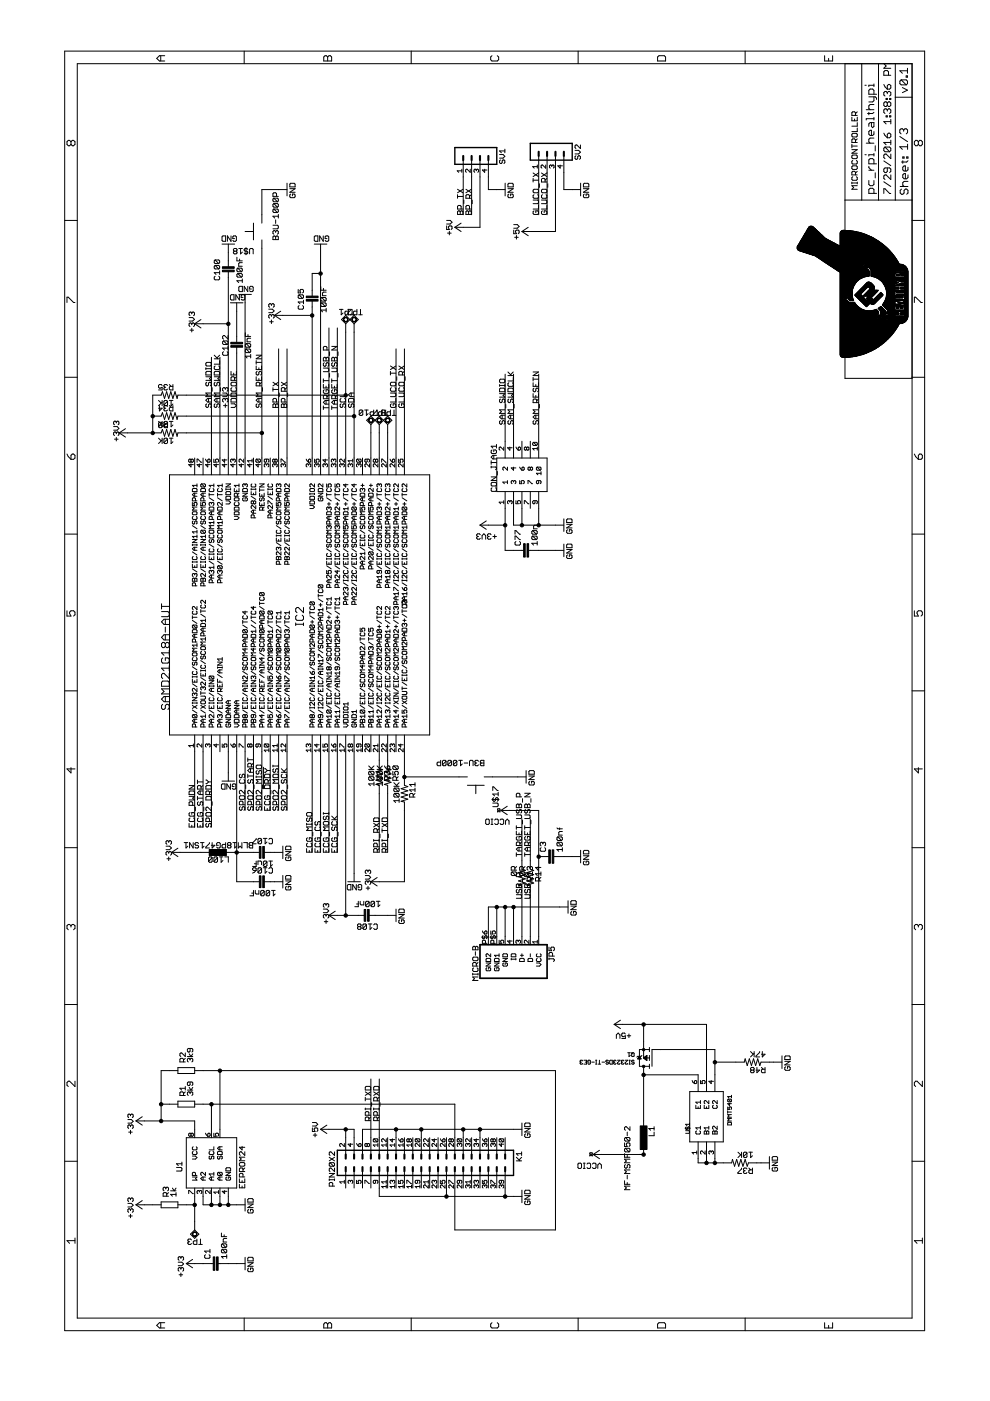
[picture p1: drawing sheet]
<svg xmlns="http://www.w3.org/2000/svg" width="210mm" height="297mm" viewBox="0 0 210 297" stroke-linecap="round" stroke-linejoin="round" font-family="sans-serif">
<g fill="none" stroke="#000" stroke-width=".21">
<path d="M13.7 10.8h182.3v271.3h-182.3zM16.4 13.5h177v266h-177zM34.1 11.8v1.1M34.9 11.8h-1.1l-.6 .6 .6 .5h1.1M51.8 10.8v2.7M68.6 12.1l.3-.3h.3l.3 .3 .3-.3h.2l.3 .3v.8h-1.7zM69.5 12.1v.8M87.2 10.8v2.7M104.3 11.8l-.3 .3v.6l.3 .2h1.1l.3-.2v-.6l-.3-.3M122.6 10.8v2.7M139.4 12.1l.3-.3h1.1l.3 .3v.8h-1.7zM158 10.8v2.7"/>
<path d="M174.8 11.8v1.1h1.7v-1.1M175.7 12.4v.5M179.2 13.5v66.7h14.2M182.7 13.5v28.9M183.4 18.1h.3M185.3 20v-.8l-.3-.3h-.5l-.3 .3v.8h1.6M185.3 18.1h-1.1v.3M185.3 17.8v.6M186.3 13.5v28.9M187.4 17.9l.7 1M188.1 19.6l-.2-.2h-.3l-.2 .2v.5l.2 .3M188.1 19.6l.3-.2h.2l.3 .2v.5l-.3 .3"/>
<path d="M188.1 18.2l.3-.3h.2l.3 .3v.4l-.3 .3h-.5zM188.1 19.6v.3M188.4 16v-.8l-.3-.2h-.5l-.2 .2v.8h1.5M188.9 13.5h-1.5l.5 .5-.5 .5h1.5M189.8 13.5v28.9M191.1 16.9l-.3 .3v.5l.3 .3h1M191.1 16.9h1l.3 .3v.5l-.3 .3M191.1 16.9l1 1.1M191.3 18.6l1.1 .5-1.1 .5M192.1 16.1h.3v.3h-.3zM192.4 14.5v1M192.4 15h-1.6l.5 .5"/>
<path d="M15 30.1l-.2-.3h-.3l-.3 .3v.5l.3 .3h.3l.2-.3M15 30.1l.3-.3h.3l.3 .3v.5l-.3 .3h-.3l-.3-.3M15 30.1v.5M60.9 38.8v2.7M61.6 38.9h.8l.2 .2v.5h-1.2v-.5zM97.9 35.9v.6M97.9 36.2h-1l.4 .3M98.2 34v11.5M99.7 35.9v.6l-.7-.6-.3 .1 .2 .5M100 34v11.5M101 36v.2M101 36l-.2-.1-.3 .1 .1 .5"/>
<path d="M101 36l.2-.1 .3 .1-.2 .5M101.8 34v14.2h-5.4M102.8 35.9v.6l-.5-.5h1M103.5 34v6.2h3.6M105.9 32.8h.8l.3 .3-.3 .4h-.8M106.1 33.9l-.2 .2v.4l.4 .2 .2-.2v-.4l.3-.2 .2 .2v.4l-.2 .2M107 31.6v.8M107 32h-1.1l.4 .4M107.1 38.8v2.7M107.7 39.1l.2-.2h.7l.2 .2v.5h-1.1zM113 38.2h1.2M113 37.8v.8"/>
<path d="M113 36.7l1.2 .7M113.9 35v.6M113.9 35.3h-1l.4 .3M114.2 36.7l-1.2 .7M114.2 33.1v12.4M114.4 39v.7M114.8 36.7l1.2 .7M115.6 38.6v-.6l-.2-.2h-.4l-.2 .2v.6h1.2M115.7 35v.6l-.8-.6-.2 .2 .2 .4M116 37.8l-.4 .4M116 36.7l-1.2 .7M116 33.1v12.4"/>
<path d="M116.1 39v.7M117 35.2l.2-.2 .3 .2-.2 .4M117 35.2l-.2-.2-.3 .2 .2 .4M117 35.2v.1M117.8 33.1v16h-7.1M118.8 35v.6l-.5-.4h1M119.5 33.1v7.1h3.6M121.9 31.9h.8l.4 .4-.4 .3h-.8M122.1 33l-.2 .2v.4l.2 .2 .4-.2v-.4l.2-.2 .4 .2v.4l-.2 .2M123.1 30.7v.8l-.8-.8-.4 .2v.4l.2 .2M123.1 38.8v2.7M123.7 39.1l.2-.2h.8l.1 .2v.5h-1.1z"/>
<path d="M180.6 35.3l.2-.1h.8l.2 .1v.4l-.2 .2h-.8l-.2-.2zM180.6 24.8v.8h1.2v-.8M180.6 28.5l.2-.2h.8l.2 .2v.4l-.2 .1h-.8l-.2-.1zM180.6 33.1l.2-.2h.8l.2 .2v.3l-.2 .2h-.8l-.2-.2zM180.6 38.8h1.2M180.6 30.6v.7M180.6 38.6v.4M180.6 31.7h1.2l-1.2 .8h1.2M180.6 31h1.2M180.8 34l-.2 .2v.4l.2 .2h.8l.2-.2v-.4l-.2-.2M180.8 37.5l-.2 .2v.3l.2 .2h.8l.2-.2v-.3l-.2-.2M181.2 25.2v.4"/>
<path d="M181.4 24.5v-.6l-.2-.2h-.4l-.2 .2v.6h1.2M181.4 30.2v-.6l-.2-.2h-.4l-.2 .2v.6h1.2M181.4 37.1v-.6l-.2-.2h-.4l-.2 .2v.6h1.2M181.8 39.4h-1.2l.4 .4-.4 .3h1.2M181.8 26v.8h-1.2M181.8 27.1v.8h-1.2M181.8 38.6v.4M181.8 36.3l-.4 .4M181.8 29.4l-.4 .4M181.8 23.7l-.4 .4M183.4 32.8h.3M183.7 30.4h1.6"/>
<path d="M183.7 23.3h1.6M184.2 38.3v.8l.3 .3h.5l.3-.3v-.8M184.2 23.8v.5M184.2 35.3v.2l.6 .6M184.2 36.1h1.1M184.2 20.5h1.4l.2 .3v.3M184.8 26v.8l.2 .3 .3-.3v-.8h-.8l-.3 .3v.5M185.3 34.7v-.8l-.3-.3h-.5l-.3 .3v.8h1.6M185.3 27.9v.5l-.3 .3h-.5l-.3-.3v-.5l.3-.3h.3v1.1M185.3 22.2h-.8l-.3 .2v.6l.3 .3M185.3 29.3h-.8l-.3 .2v.6l.3 .3M185.3 32.8h-1.1v.3"/>
<path d="M185.3 20.5v.9l-.3 .2h-.8M185.3 24.9v.5M185.3 32.5v.6M185.3 25.2h-1.6v.2M185.3 23.8l-.3 .3h-1.1M185.6 30.9v1.1M185.6 36.6v1.1M187.4 38.5l1.5 1M187.4 34.1l1.5 1M187.4 28.2l.7 1M187.6 31.2l-.2 .2v.5l.2 .3h1M187.6 31.2h1l.3 .2v.5l-.3 .3"/>
<path d="M187.6 31.2l1 1M187.9 20.9h.2v.2h-.2zM187.9 24.6h.2v.2h-.2zM188.1 21.8l.3-.2h.2l.3 .2v.5l-.3 .3h-.2l-.3-.3M188.1 35.6v.7l-.2 .3h-.3l-.2-.3v-.4l.2-.3h1l.3 .3v.4l-.3 .3M188.1 21.8l-.2-.2h-.3l-.2 .2v.5l.2 .3h.3l.2-.3M188.1 23.3l.3-.2h.2l.3 .2v.5l-.3 .3M188.1 23.3l-.2-.2h-.3l-.2 .2v.5l.2 .3M188.1 28.5l.5-.3 .3 .3v.5l-.3 .2h-.5zM188.1 21.8v.5M188.1 23.3v.3M188.6 20.9h.3v.2h-.3z"/>
<path d="M188.6 24.6h.3v.2h-.3zM188.9 37.1v1l-1-1-.5 .2v.5l.2 .3M188.9 30.2h-1.5l.5 .5M188.9 32.7v.9l-1-.9-.5 .2v.5l.2 .2M188.9 25.3v1M188.9 29.7v1M188.9 25.8h-1.5l.5 .5M189.8 20.6h3.6M190.8 28.9l1.6 1.1M190.9 39.5h1.6M191.4 33.3h.3v.2h-.3zM191.4 34.1v.5"/>
<path d="M191.6 27.6l.3-.3h.3l.2 .3v.5l-.2 .3M191.6 27.6l-.3-.3h-.2l-.3 .3v.5l.3 .3M191.6 27.6v.2M192.2 33.3h.3v.2h-.3zM192.4 30.6v1.1M192.4 31.1h-1.6l.5 .6M192.5 37.1v.5l-.3 .3h-.5l-.3-.3v-.5l.3-.3h.3v1.1M192.5 34.1l-.3 .3h-1.1M192.5 38.5h-.8l-.3 .2v.6l.3 .2M192.5 35.5v.5l-.3 .3h-.5l-.3-.3v-.5l.3-.3h.3v1.1M194.7 30.1l.3-.3h.3l.3 .3v.5l-.3 .3h-.3l-.3-.3M194.7 30.1l-.3-.3h-.3l-.2 .3v.5l.2 .3h.3l.3-.3"/>
<path d="M194.7 30.1v.5M13.7 46.7h2.7M45.6 55.1h.8l.2 .2v.4l-.2 .2M45.6 56.3h.8l.2 .2v.3l-.2 .2M45.6 58.6l-.2 .2v.3l.2 .2h.8l.2-.2v-.3l-.2-.2M45.6 55.1l-.2 .2v.4l.2 .2h.8M45.6 56.3l-.2 .2v.3l.2 .2h.8M45.6 56.3l.8 .7M45.6 55.1l.8 .8M46.6 57.4v.8M46.6 57.8h-1.2l.4 .4M47.1 50.2l.2-.2h.5v1.2h-.5l-.2-.2z"/>
<path d="M47.1 51.8h2.6M48.4 51.8v4.8M48.4 57.6v43.1M49 50v1.2l-.8-1.2v1.2M49.7 53.3l-.2-.2 .2-.4h.4l.1 .2-.1 .4M49.7 53.3l-.2 .1 .2 .4h.4l.1-.2-.1-.3M49.7 53.3h.4M49.7 50.6h-.3v-.4l.2-.2h.3l.2 .2v.8l-.2 .2h-.3l-.2-.2M50.2 54.5v.8h1.2M50.4 56.9l.8 .7M50.4 56.9l-.2 .1v.4l.2 .2h.8M50.4 56.9h.8l.2 .1v.4l-.2 .2"/>
<path d="M50.4 58h.8l.2 .2v.4l-.2 .2M50.4 58l-.2 .2v.4l.2 .2h.8M50.4 58l.8 .8M50.6 52.7h.8M50.8 54.9v.4M51 52.7v1.1l.4-.4M51.4 55.7h-.6l-.2 .2v.6h.8M51.4 59.5h-1.2l.4 .4M51.4 59.1v.8M52 49.1h1.7M52.2 52.5v1.5M52.5 52.9l-.2-.2h-.3l-.2 .2 .2 .4h.3l.2 .1-.2 .4h-.3l-.2-.2"/>
<path d="M52.9 53.8v-.9l.2-.2h.4l.2 .2v.9M53.7 47.3v3.6M55.5 50.9v49.8M57.9 50.2l.2-.2 .3 .2 .4-.2 .2 .2v.6h-1.1zM57.9 47.8h.9l.2 .1v.4l-.2 .2h-.9M58.1 43.2h.7l.2 .1v.4l-.2 .2M58.1 42l-.2 .2v.4l.2 .2h.7M58.1 43.2l-.2 .1v.4l.2 .2h.7M58.1 44.3l-.2 .2v.4l.2 .2h.7M58.1 42h.7l.2 .2v.4l-.2 .2M58.1 44.3h.7l.2 .2v.4l-.2 .2M58.1 44.3l.7 .8"/>
<path d="M58.1 43.2l.7 .7M58.1 42l.7 .8M58.4 49.1l-.1-.2-.4 .2v.4l.2 .2M58.4 49.1l.2-.2 .4 .2v.4l-.2 .2M58.4 46.6v.8M58.4 49.1v.2M58.4 50.2v.6M58.6 41.6v-.5l-.2-.2h-.3l-.2 .2v.5h1.1M59 45.5v.7M59 45.8h-1.1l.4 .4M60.9 40.2h-5.4v7.1M61.4 40h1.2l-1.2 .8h1.2"/>
<path d="M61.6 41.1l-.2 .2v.4l.2 .2h.8l.2-.2v-.4l-.2-.2h-.4v.4M66.6 51.8h2.7M66.8 50h.6v1.2h-.6l-.2-.2v-.8zM68 58h-1.8v4.8M68 51.8v48.9M68.5 50v1.2l-.7-1.2v1.2M69.3 50.6h-.4v-.4l.2-.2h.4l.2 .2v.8l-.2 .2h-.4l-.2-.2M94.7 47.9v.8h.6l-.2-.4 .2-.4h.4l.1 .2v.4l-.1 .2M94.7 46.7h.8l.3 .4-.3 .4h-.8M94.9 49.4h.8M95.3 49v.8M96.4 48.2l1.4 .9"/>
<path d="M97 44.9l.2-.2 .4 .2 .4-.2 .1 .2v.6h-1.1zM97 41.3v.7M97 41.7h1.1M97 40.1l1.1 .8M97.6 44.9v.6M97.8 44.3v-.5l-.2-.2h-.4l-.2 .2v.5h1.1M97.8 47.3l-1.4 .9M98.1 40.1l-1.1 .8M98.3 42.4v.8M98.8 44.9l.2-.2 .4 .2 .3-.2 .2 .2v.6h-1.1zM98.8 40.1l1.1 .8M99.4 44.9v.6"/>
<path d="M99.5 42v-.5l-.1-.2h-.4l-.2 .2v.5h1.1M99.5 44.3v-.5l-.1-.2h-.4l-.2 .2v.5h1.1M99.9 41.3l-.4 .4M99.9 40.1l-1.1 .8M100.1 42.4v.8M107.7 40h1.1l-1.1 .8h1.1M107.9 41.1l-.2 .2v.4l.2 .2h.7l.2-.2v-.4l-.2-.2h-.3v.4M108.9 48.8v.8h.6l-.2-.4 .2-.4h.4l.2 .2v.4l-.2 .2M108.9 47.6h.8l.4 .4-.4 .4h-.8M109.1 50.3h.8M109.5 49.9v.8M110.7 49.1l1.3 .9"/>
<path d="M112 48.2l-1.3 .9M113 40.3l.2-.2h.8l.2 .2v.4l-.2 .2h-.8l-.2-.2zM113 42.4h1l.2 .2v.4l-.2 .2h-1M113.2 41.3l-.2 .2v.3l.2 .2h.8l.2-.2v-.3l-.2-.2M113.2 44.7l-.2 .2v.4l.2 .2h.8l.2-.2v-.4l-.2-.2h-.4v.4M114.2 43.6v.7h-1.2M114.8 44.3h1.2M114.8 42.4h1l.2 .2M115 41.3l-.2 .2v.3l.2 .2h.8l.2-.2M115 44.7l-.2 .2v.4l.2 .2h.8l.2-.2M115.8 41.3l.2 .2M116 40.3l-.2-.2h-.8l-.2 .2v.4l.2 .2h.8l.2-.2"/>
<path d="M116 43l-.2 .2h-1M116 44.9l-.2-.2h-.4v.4M123.7 40h1.1l-1.1 .8h1.1M123.9 41.1l-.2 .2v.4l.2 .2h.8l.1-.2v-.4l-.1-.2h-.4v.4M179.2 42.4h14.2M185.3 41v-.8l-.3-.3h-.5l-.3 .3v.8h1.6M187.4 41v-1h.2l1 1h.3M191.1 40.1l-.2 .3v.5l.2 .3h.3l.3-.3v-.5l.3-.3h.2l.3 .3v.5l-.3 .3M193.4 46.7h2.6M13.7 80h2.7M14.2 64.1v-1.1h.3l1.1 1.1h.3M40.1 67.3h.8l.3 .4-.3 .4h-.8"/>
<path d="M40.3 70h.7M40.7 68.7l-.2-.2-.4 .2v.3l.2 .2M40.7 66.4v.1M40.7 68.7v.2M40.7 69.6v.8M40.7 66.4l-.2-.2-.4 .2v.3l.2 .2M40.7 68.7l.2-.2 .3 .2v.3l-.2 .2M40.7 66.4l.2-.2 .3 .2v.3l-.2 .2M41.3 68.6l1.3 .9M41.3 68.6h7.1M42.6 67.8l-1.3 .8M43.6 77l.2-.2h.8l.2 .2v.4l-.2 .2h-.8l-.2-.2z"/>
<path d="M43.6 78v.4M43.6 79.9h1.2l-.4 .4 .4 .3h-1.2M43.6 78.2h1.2M43.8 78.7h.8l.2 .2v.6h-1.2v-.6zM44.8 78v.4M44.8 75.8v24.9M45.4 78.9l.2-.2h.8l.2 .2v.6h-1.2zM45.4 75.3l.8 .8M45.4 79.9h1.2l-.4 .4 .4 .3h-1.2M45.4 76.1h1.2M45.6 77.6l-.2 .2v.4l.2 .2h.8l.2-.2v-.4l-.2-.2M46.6 76.5v.7h-1.2"/>
<path d="M46.6 75.3l-.6 .6M46.6 75.8v24.9M47.4 74.6l-.2 .2v.3l.2 .2h.8l.1-.2v-.3l-.1-.2M47.4 72.3l-.2 .2v.4l.2 .1h.8M47.4 72.3h.8l.1 .2v.4l-.1 .1M47.4 72.3l.8 .7M48.3 73.8h-1.1l.4 .4M48.3 71.1v.8l-.7-.8-.4 .2v.4l.2 .2M48.3 73.4v.8M48.9 64.2h2.6M49 78.7v.8h1.1v-.8M49 62.5h.6v1.1h-.6l-.1-.2v-.7z"/>
<path d="M49.6 79.1v.4M50.1 79.9l-.4 .4M50.2 64.2v8.4M50.2 73.6v27.1M50.6 60.9l.2-.2h.6v1.1h-.6l-.2-.2zM50.6 62.4h2.7M50.8 62.5v1.1l-.8-1.1v1.1M51.5 63.1h-.4v-.4l.2-.2h.4l.2 .2v.7l-.2 .2h-.4l-.2-.2M52 62.4v38.3M52 70.6v.7h1.1M52.2 72.9h.8l.1 .1v.4l-.1 .2M52.2 74h.8l.1 .2v.4l-.1 .2"/>
<path d="M52.2 74l-.2 .2v.4l.2 .2h.8M52.2 72.9l-.2 .1v.4l.2 .2h.8M52.2 74l.8 .8M52.2 72.9l.8 .7M52.5 60.7v1.1l-.7-1.1v1.1M52.6 71v.3M53.1 75.5h-1.1l.4 .4M53.1 75.1v.8M53.1 71.7h-.5l-.2 .2v.6h.7M53.3 61.3h-.4v-.4l.2-.2h.4l.2 .2v.7l-.2 .2h-.4l-.2-.2M54.3 77.6v.8h1.2v-.8M54.3 79.9v.7h1.2v-.7"/>
<path d="M54.3 76.5v.7M54.3 75.3h1.2l-1.2 .8h1.2M54.3 76.8h1.2M54.5 78.7l-.2 .2v.4l.2 .2 .4-.2v-.4l.2-.2 .4 .2v.4l-.2 .2M54.9 78v.4M57 65.6h.7l.4 .3-.4 .4h-.7M57.2 68.2h.7M57.6 64.6v.2M57.6 66.9v.2M57.6 67.8v.8M57.6 66.9l-.2-.2-.4 .2v.4l.2 .2M57.6 64.6l-.2-.2-.4 .2v.4l.2 .2"/>
<path d="M57.6 66.9l.1-.2 .4 .2v.4l-.2 .2M57.6 64.6l.1-.2 .4 .2v.4l-.2 .2M58.2 66.9l1.3 .9M58.2 66.9h8M59.1 74v26.7M59.5 66l-1.3 .9M60.9 74v26.7M63.2 61.4v.7h.6l-.2-.4 .2-.3h.4l.1 .2v.3l-.1 .2M63.4 64.8l-.2 .2v.4l.2 .2h.8l.1-.2v-.4l-.1-.2M63.4 62.5h.8l.1 .2v.4l-.1 .2M63.4 62.5l-.2 .2v.4l.2 .2h.8M63.4 62.5l.8 .8"/>
<path d="M64.3 63.6v.8M64.3 64h-1.1l.4 .4M66.2 63.8v36.9M68 60.8v.7h1.2M68.2 63.1h.8l.2 .2v.3l-.2 .2M68.2 64.2h.8l.2 .2v.4l-.2 .2M68.2 64.2l-.2 .2v.4l.2 .2h.8M68.2 63.1l-.2 .2v.3l.2 .2h.8M68.2 64.2l.8 .8M68.2 63.1l.8 .7M68.6 75.9l.1-.1 .4 .1 .4-.1 .2 .1v.6h-1.1zM68.6 78h.9l.2 .2v.4l-.2 .2h-.9"/>
<path d="M68.6 61.2v.3M68.7 76.9l-.1 .2v.4l.1 .2 .4-.2v-.4l.2-.2 .4 .2v.4l-.2 .2M69.1 75.9v.6M69.2 65.7h-1.2l.4 .4M69.2 65.4v.7M69.2 61.9h-.6l-.2 .2v.6h.8M69.3 74.2v-.6l-.2-.2h-.4l-.1 .2v.6h1.1M69.7 69.5v31.2M69.9 74.6v.8M69.9 79.2v.7M70.3 78h1l.2 .2M70.3 73.4h1.2l-1.2 .8h1.2"/>
<path d="M70.5 76.9l-.2 .2v.4l.2 .2 .4-.2v-.4l.2-.2 .4 .2M70.9 75.9v.6M70.9 75.9l-.4-.1-.2 .1v.6h1.2M70.9 75.9l.2-.1 .4 .1M71.5 78.6l-.2 .2h-1M71.5 77.5l-.2 .2M71.5 69.5v31.2M71.7 74.6v.8M71.7 79.2v.7M72 65.6h.7M72.3 65.6v1.1l.4-.3M73.3 68.6v32.1"/>
<path d="M73.3 68.6l-.9-.8 .9-.9 1.8 1.7M73.3 68.6l1.8-1.7 .9 .9-.9 .8M73.7 65.6h.8l-.8 .8 .2 .3h1.1M73.9 65.6v1.1h-.6l-.2-.2v-.3l.2-.2h.6M74.5 66.5l-.2 .2M74.7 65.6v1.1M75.1 68.6v32.1M75.7 65.6v1.1h-.6l-.2-.2v-.3l.2-.2h.6M76.1 66.7h.7M76.4 65.6v1.1M82.8 78.7v.8M82.8 79.1h1.1"/>
<path d="M82.8 77.6l1.1 .8M83.9 77.6l-1.1 .8M84 74v26.7M84.1 79.9v.7M84.6 77.6l1.1 .8M85.3 79.5v-.6l-.2-.2h-.3l-.2 .2v.6h1.1M85.7 78.7l-.4 .4M85.7 77.6l-1.1 .8M85.7 74v26.7M85.9 79.9v.7M107.1 79.3v17.8M107.7 79.6h1.1"/>
<path d="M107.7 78.9l.7 .7M108.8 78.9l-.5 .5M108.9 79.3v17.8M113 78.9h1.2l-1.2 .7h1.2M114.2 79.3v17.8M193.4 80h2.6M193.9 64.1v-1.1h.2l1.2 1.1h.3M14.2 96.3l.3 .5 .5 .6M15 96.5l.3-.2h.3l.3 .2v.6l-.3 .3h-.6zM24.1 90.4h.7l.4 .4-.4 .4h-.7M24.3 93.1h.7M24.7 89.5v.2"/>
<path d="M24.7 91.8v.2M24.7 92.8v.7M24.7 91.8l-.2-.2-.4 .2v.4l.2 .2M24.7 89.5l-.2-.2-.4 .2v.4l.2 .2M24.7 91.8l.1-.2 .4 .2v.4l-.2 .2M24.7 89.5l.1-.2 .4 .2v.4l-.2 .2M25.3 91.8h8.9l.2-.7 .5 1.4 .4-1.4 .5 1.4 .4-1.4 .5 1.4 .4-1.4 .4 1.4 .2-.7h17.8M25.3 91.8l1.3 .9M26.6 90.9l-1.3 .9M32.4 88.2h1.8l.2-.7 .5 1.4 .4-1.4 .5 1.4 .4-1.4 .5 1.4 .4-1.4 .4 1.4 .2-.7h37.4M33.6 89.7l.2-.2h.4l.2 .2-.8 .8zM33.6 92.9l.6 .6"/>
<path d="M33.6 90.1h.6l.2 .2M33.6 89.3l.6 .6M33.6 84.9l.6 .6M33.8 86v1.1l.6-.5h-.8M34.4 81.7l-.2-.2h-.4l-.2 .2v.4l.2 .2 .6-.2v.6h-.8M34.4 84.9v1.1M34.4 89.3v1.2l-.2 .2h-.4l-.2-.2M34.4 92.9v1.1M34.4 93.3l-.8 .7M34.4 85.3l-.8 .7M34.8 89.5l.1-.2h.4l.2 .2M34.8 89.5v1l.1 .2h.6v-1.2"/>
<path d="M34.8 89.5l.3 .4M34.9 82.1l-.1 .2 .1 .4h.4l.2-.2M34.9 86.6l-.1 .1 .1 .4h.4l.2-.2M34.9 86.6h.2M34.9 82.1h.2M35.5 89.5l-.7 .8 .1 .2h.4l.2-.2M35.5 93.1l-.2-.2h-.4l-.1 .2v.8M35.5 85.1v.8l-.2 .1h-.4l-.1-.1M35.5 93.1v.8l-.2 .1h-.4l-.1-.1M35.5 81.7l-.2-.2h-.4l-.1 .2 .1 .4M35.5 85.1l-.2-.2h-.4l-.1 .2v.8M35.5 86.2l-.2-.2h-.4l-.1 .2 .1 .4"/>
<path d="M35.5 93.1l-.7 .8M35.5 85.1l-.7 .8M35.5 89.9h-.6l-.1 .2M35.9 92.9h.8M35.9 89.3h.8M35.9 84.9h.8M35.9 81.5l.4 .4M35.9 86l.4 .4M36.3 92.9v1.1l.4-.3M36.3 84.9v1.1l.4-.3M36.3 89.3v1.2l.4-.4M36.7 81.5v1.2h-.6l-.2-.2v-.4l.2-.2h.6"/>
<path d="M36.7 86v1.1h-.6l-.2-.2v-.3l.2-.2h.6M40.5 97.5l.2-.2 .3 .2v.4l-.2 .1-.3-.1M40.5 97.5l-.2-.2-.3 .2v.4l.2 .1 .3-.1M40.5 97.5v.4M40.5 98.3v.7l-.5-.5h1M41.3 97.1v3.6M41.8 98v-.7l1 .7M42.3 98.3v.7l-.5-.5h1M43.1 97.1v3.6M43.6 97.3l.4 .7M43.8 81l-.2 .2v.4l.2 .2 .4-.2v-.4l.2-.2 .4 .2v.4l-.2 .2M43.8 85.6l-.2 .2v.4l.4 .2 .2-.2v-.4l.4-.2 .2 .2v.4l-.2 .2"/>
<path d="M44 97.5l.4-.2 .2 .2v.4l-.6 .1zM44 98.3v.7l-.4-.5h1M44.2 84.5v.7M44.8 83.3h-1.2l.4 .4-.4 .4h1.2M44.8 84.5h-.8l-.4 .4 .4 .3h.8M45 82.2v.8M45.3 97.3v.7h.5l-.1-.5 .5-.2 .1 .2v.4l-.1 .1M45.6 85.6l-.2 .2v.4l.4 .2 .2-.2v-.4l.4-.2 .2 .2v.4l-.2 .2M45.6 81l-.2 .2v.4l.2 .2 .4-.2v-.4l.2-.2 .4 .2v.4l-.2 .2M45.8 98.3v.7l-.5-.5h1M46 84.5v.7M46.6 84.5h-.8l-.4 .4 .4 .3h.8"/>
<path d="M46.6 83.3h-1.2l.4 .4-.4 .4h1.2M46.8 82.2v.8M47.2 83.3h.8l.3 .4-.3 .4h-.8M47.4 86h.8M47.6 97.3v.7l-.5-.5h1M47.6 98.3v.7l-.5-.5h1M47.8 84.7l.2-.2 .3 .2v.3l-.1 .2M47.8 82.4l-.2-.2-.4 .2v.4l.2 .2M47.8 84.7l-.2-.2-.4 .2v.3l.2 .2M47.8 82.4l.2-.2 .3 .2v.4l-.1 .2M47.8 82.4v.2M47.8 84.7v.2"/>
<path d="M47.8 85.6v.8M49 81.2l.2-.2h.7l.2 .2v.4l-.2 .2h-.7l-.2-.2zM49 83.5l.2-.2h.7l.2 .2v.6h-1.1zM49 84.7l.2-.2h.7l.2 .2v.5h-1.1zM49 85.6h.7l.4 .4-.4 .4h-.7M49.2 82.2l-.2 .2v.4l.2 .2h.7l.2-.2v-.4l-.2-.2M49.4 97.5l-.2-.2-.3 .2v.4l.2 .1M49.4 97.5l.2-.2 .3 .2v.4l-.2 .1M49.4 98.3v.7l-.5-.5h1M49.4 97.5v.2M49.7 80.6v-.5l-.1-.2h-.4l-.2 .2v.5h1.1M51.2 98.3v.7l-.5-.5h1"/>
<path d="M51.7 97.3v.7l-.9-.7-.1 .2 .1 .5M53 98.3v.7l-.5-.5h.9M53.4 97.7h-.9l.3 .3M53.4 97.3v.7M53.7 97.1v3.6M54.4 97.3l-.1 .2 .1 .5h.7M54.4 97.3h.7l.1 .2v.4l-.1 .1M54.4 97.3l.7 .7M54.5 85.6l-.2 .2v.4l.4 .2 .2-.2v-.4l.4-.2 .2 .2v.4l-.2 .2M54.7 98.3v.7l-.4-.5h.9M54.9 80.3v.3M54.9 84.5v.7"/>
<path d="M55.1 81.8v-.6l-.2-.2h-.4l-.2 .2v.6h1.2M55.5 83.3h-1.2l.4 .4-.4 .4h1.2M55.5 84.5h-.8l-.4 .4 .4 .3h.8M55.5 81l-.4 .4M55.6 82.2v.8M56.5 97.3v.6l-.2 .1-.3-.1 .2-.6h.6l.2 .2v.4l-.2 .1M56.5 98.5l.2-.2 .3 .2-.2 .5M56.5 98.5l-.2-.2-.3 .2 .2 .5M56.5 98.5v.2M57.3 97.1v3.6M57.9 85.8l.2-.2 .3 .2 .4-.2 .2 .2v.6h-1.1zM57.9 82.2v.8"/>
<path d="M57.9 82.6h1.1M57.9 81l1.1 .8M58.3 98.5l-.2-.2-.3 .2 .2 .5M58.3 98.5l.2-.2 .3 .2-.2 .5M58.3 97.5l-.2-.2-.3 .2 .2 .5 .3-.1M58.3 97.5l.2-.2 .3 .2v.4l-.2 .1-.3-.1M58.3 97.5v.4M58.3 98.5v.2M58.4 85.8v.6M58.6 85.2v-.5l-.2-.2h-.3l-.2 .2v.5h1.1M59 81l-1.1 .8M59.2 83.3v.8"/>
<path d="M59.6 98v-.7l1 .7M59.6 85.8l.2-.2 .4 .2 .4-.2 .2 .2v.6h-1.2zM59.6 81l1.2 .8M60.1 98.5l.1-.2 .4 .2-.2 .5M60.1 98.5l-.2-.2-.3 .2 .1 .5M60.1 98.5v.2M60.2 85.8v.6M60.4 85.2v-.5l-.2-.2h-.4l-.2 .2v.5h1.2M60.4 83v-.6l-.2-.2h-.4l-.2 .2v.6h1.2M60.8 82.2l-.4 .4M60.8 81l-1.2 .8M61 83.3v.8"/>
<path d="M64.9 97.3l.5 .7M65.4 98.5l-.2-.2-.3 .2 .2 .5M65.4 98.5l.2-.2 .3 .2-.2 .5M65.4 97.5l.3-.2 .2 .2v.4l-.5 .1zM65.4 98.5v.2M66.7 97.3v.7h.5l-.2-.3 .2-.4 .5 .2v.4l-.2 .1M67.2 98.5l-.2-.2-.3 .2 .2 .5M67.2 98.5l.2-.2 .3 .2-.2 .5M67.2 98.5v.2M68.6 81.5v.8h1.1v-.8M68.6 80.3v.8M68.6 86.1v.7"/>
<path d="M68.6 86.4h1.1M68.6 80.7h1.1M68.7 82.6l-.1 .2v.4l.1 .2h.8l.2-.2v-.4l-.2-.2h-.4v.4M68.7 83.8l-.1 .2v.5h1.1M69 97.3v.7l-.5-.5h.9M69 98.5v.2M69 98.5l-.2-.2-.3 .2 .1 .5M69 98.5l.1-.2 .3 .2-.1 .5M69.1 81.9v.4M69.1 84.9v.8M69.1 83.8l.2 .2v.5M69.7 84.9h-.8l-.3 .4 .3 .4h.8"/>
<path d="M69.7 83.8l-.4 .4M70.3 86.4h1.2M70.3 80.3v.8M70.3 81.5v.8h1.2M70.3 86.1v.7M70.3 80.7h1.2M70.5 82.6l-.2 .2v.4l.2 .2h.8l.2-.2M70.5 83.8l-.2 .2v.5h1.2M70.7 98.5l-.1-.2-.3 .2 .1 .5M70.7 98.5l.2-.2 .3 .2-.1 .5M70.7 97.5l-.1-.2-.3 .2v.4l.1 .1M70.7 97.5l.2-.2 .3 .2-.1 .5"/>
<path d="M70.7 97.5v.2M70.7 98.5v.2M70.9 81.9v.4M70.9 84.9v.8M70.9 83.8l.2 .2v.5M71.5 82.8l-.2-.2h-.4v.4M71.5 84.9h-.8l-.4 .4 .4 .4h.8M71.5 83.8l-.4 .4M72.3 84.5l-.2 .2v.3l.2 .2h.8l.2-.2v-.3l-.2-.2M72.3 85.6l-.2 .2v.4l.4 .2 .2-.2v-.4l.4-.2 .2 .2v.4l-.2 .2M72.5 98.5l.2-.2 .3 .2-.1 .5M72.5 98.5l-.2-.2-.3 .2 .2 .5"/>
<path d="M72.5 98.5v.2M73 97.3v.7l-.8-.7-.2 .2v.4l.2 .1M73.3 83.3v.8h-1.2M73.3 83.8h-35.6l-.2 .7-.4-1.4-.4 1.4-.5-1.4-.4 1.4-.5-1.4-.4 1.4-.5-1.4-.2 .7h-1.8v8M74.1 85.6l-.2 .2v.4l.2 .2 .4-.2v-.4l.2-.2 .3 .2M74.3 98.5l.2-.2 .3 .2-.2 .5M74.3 98.5l-.2-.2-.3 .2 .2 .5M74.3 98.5v.2M74.5 83.3v.8M74.8 97.3v.7M74.8 97.7h-1l.3 .3M75 84.7l-.2-.2h-.7l-.2 .2v.5h1.1"/>
<path d="M75 83.3h-.7l-.4 .4 .4 .4h.7M75 86.2l-.2 .2M75.8 97.3l-.2 .2v.4l.2 .1h.6M75.8 97.3h.6l.2 .2-.2 .5M75.8 97.3l.6 .7M76.1 98.5l-.2-.2-.3 .2 .2 .5M76.1 98.5l.1-.2 .4 .2-.2 .5M76.1 98.5v.2M76.9 97.1v3.6M76.9 87.1l-.7 .8M76.9 87.1l-.2-.2h-.4l-.1 .2v.8M76.9 87.1v.8l-.2 .2h-.4l-.1-.2"/>
<path d="M77.3 86.9h.8M77.7 86.9v1.2l.4-.4M77.9 97.3v.6l-.2 .1-.3-.1v-.4l.1-.2h.7l.1 .2-.1 .5M78.3 98.3v.7l-.6-.7-.3 .2 .1 .5M78.6 90v10.7M78.6 90l-.9-.9 .9-.9 1.8 1.8M78.6 90l1.8-1.8 1.8 1.8M79.2 87.3h-.5l-.2 .2v.4l.2 .2h1.7M79.2 86.9v1.2M79.6 97.5l.2-.2 .3 .2-.1 .5-.4-.1M79.6 97.5l-.1-.2-.4 .2v.4l.2 .1 .3-.1M79.6 97.5v.4"/>
<path d="M79.8 86.9l-.7 1.2M80 86.9v1.2M80.1 98.3v.7l-.6-.7-.4 .2 .2 .5M80.4 90v10.7M80.4 90l1.8-1.8 .9 .9-.9 .9M80.9 98v-.7l1 .7M81 86.9v1.2h-.6l-.2-.2v-.4l.2-.2h.6M81.1 87.5l-.2-.2 .2-.4h.3l.2 .2-.2 .4M81.1 87.5l-.2 .2 .2 .4h1M81.1 87.5h.3M81.4 87.5l.2 .2-.2 .4M81.8 86.9v1.2"/>
<path d="M81.9 98.3v.7l-.6-.7-.4 .2 .2 .5M82.2 90v10.7M82.7 97.3l.5 .7M82.8 81.2l.2-.2h.7l.2 .2v.4l-.2 .2h-.7l-.2-.2zM82.8 83.3h.9l.2 .2v.4l-.2 .2h-.9M82.8 86.9v1.2h-.6l-.2-.2v-.4l.2-.2h.6M83 82.2l-.2 .2v.4l.2 .2h.7l.2-.2v-.4l-.2-.2M83 85.6l-.2 .2v.4l.2 .2h.7l.2-.2v-.4l-.2-.2h-.3v.4M83.2 88.1h.7M83.2 97.5l.3-.2 .2 .2v.4l-.5 .1zM83.5 86.9v1.2M83.7 98.3v.7l-.8-.7-.2 .2 .2 .5"/>
<path d="M83.9 84.5v.7h-1.1M84.5 97.3v.7h.5l-.2-.5 .2-.2h.3l.2 .2v.4l-.2 .1M84.6 81.2l.2-.2h.7l.2 .2v.4l-.2 .2h-.7l-.2-.2zM84.6 83.3h.9l.2 .2v.4l-.2 .2h-.9M84.8 82.2l-.2 .2v.4l.2 .2h.7l.2-.2v-.4l-.2-.2M84.8 85.6l-.2 .2v.4l.2 .2h.7l.2-.2v-.4l-.2-.2h-.4v.4M85.5 98.3v.7l-.7-.7-.3 .2 .1 .5M85.7 84.5v.7h-1.1M104.1 97.7v.7M104.1 98.8v.4M104.1 99h1l.2 .2-.2 .4M104.1 98.1h1.2"/>
<path d="M104.3 95.4l-.2 .2v.4l.2 .2h.8l.2-.2v-.4l-.2-.2h-.4v.4M104.7 96.5v.8M105.3 94.2v.8M105.3 96.5h-.8l-.4 .4 .4 .4h.8M105.3 94.6h-1.2l.4 .4M105.3 97.1h10.7v7.1h-10.7zM105.5 100v.7M105.9 82.5l.2-.2h.7l.2 .2v.6h-1.1zM105.9 80.6l.2-.2h.7l.2 .2v.4l-.2 .2h-.7l-.2-.2zM105.9 81.5v.4M105.9 83.5h1.1l-.3 .3 .3 .4h-1.1M105.9 81.7h1.1"/>
<path d="M106.1 89.2l-.2 .2v.3l.4 .2 .2-.2v-.3l.3-.2 .2 .2v.3l-.2 .2M106.1 84.6l-.2 .2v.4l.2 .2 .4-.2v-.4l.2-.2 .3 .2v.4l-.2 .2M106.5 88v.8M106.8 94.8v.6l-.6-.6-.4 .1v.4l.2 .1M107 88h-.7l-.4 .4 .4 .4h.7M107 81.5v.4M107 86.9h-1.1l.4 .4-.4 .4h1.1M107.2 85.7v.8M107.6 99v.7l-.7-.7-.3 .2 .2 .5M107.7 83.5h1.1l-.4 .3 .4 .4h-1.1M107.9 81.2l-.2 .1v.4l.2 .2h.7l.2-.2v-.4l-.2-.1M107.9 82.3h.7l.2 .2v.6h-1.1v-.6z"/>
<path d="M107.9 84.6l-.2 .2v.4l.2 .2 .4-.2v-.4l.1-.2 .4 .2v.4l-.2 .2M107.9 89.2l-.2 .2v.3l.4 .2 .2-.2v-.3l.3-.2 .2 .2v.3l-.2 .2M108.1 94.8v.6l-.5-.5h1M108.3 88v.8M108.8 80v.8h-1.1M108.8 86.9h-1.1l.4 .4-.4 .4h1.1M108.8 88h-.7l-.4 .4 .4 .4h.7M108.9 99v.7l-.5-.5h1M109 85.7v.8M109.4 94.8l.5 .6M109.9 94.9l.1-.1 .4 .1v.4l-.2 .1h-.3zM110.2 99l.5 .7"/>
<path d="M110.7 99.2l.3-.2 .1 .5-.4 .2zM110.7 93.6v3.5M111.7 94.9l.1-.1 .3 .1v.4l-.1 .1-.3-.1M111.7 94.9l-.2-.1-.3 .1v.4l.1 .1 .4-.1M111.7 94.9v.4M112.4 99.2l.2-.2 .3 .2-.1 .5-.4-.2M112.4 99.2l-.1-.2-.3 .2 .1 .5 .3-.2M112.4 93.6v3.5M112.4 99.2v.3M113 81.2v.7h1.2v-.7M113 80v.8M113 83.5v.7h1.2v-.7"/>
<path d="M113 80.4h1.2M113.1 93.8h.7l.1 .2-.1 .4M113.1 93.8l-.2 .2 .2 .4h.7M113.1 93.8l.7 .6M113.2 82.3l-.2 .2v.4l.2 .2 .4-.2v-.4l.2-.2 .4 .2v.4l-.2 .2M113.2 89.2l-.2 .2v.3l.2 .2 .4-.2v-.3l.2-.2 .4 .2v.3l-.2 .2M113.6 81.5v.4M113.6 83.8v.4M113.6 88v.8M113.8 85.4v-.6l-.2-.2h-.4l-.2 .2v.6h1.2M113.9 99h.6l.2 .2-.2 .5M113.9 99l-.2 .5 .2 .2h.6"/>
<path d="M113.9 99l.6 .7M113.9 94.8v.6M113.9 95.1h-1l.4 .3M114.2 88h-.8l-.4 .4 .4 .4h.8M114.2 84.6l-.4 .4M114.2 86.9h-1.2l.4 .4-.4 .4h1.2M114.4 85.7v.8M193.9 96.3l.2 .5 .6 .6M194.7 96.5l.3-.2h.3l.3 .2v.6l-.3 .3h-.6zM13.7 113.2h2.7M35.9 100.7h55.2v55.1h-55.2zM40.8 114.4h1l-1 .6h1"/>
<path d="M40.8 106.5v.7h.5l-.2-.5 .5-.2 .2 .2-.2 .5M40.8 108.6l.2-.1h.6l.2 .5-.2 .1h-.6l-.2-.1zM40.8 115.4v.3M40.8 119v.3M40.8 119.6v.7h1v-.7M40.8 119.1h1M40.8 115.5h1M40.8 117l1 .7M40.8 111.4l1 .7M41 109.5l-.2 .1 .2 .5h.6l.2-.1-.2-.5M41 103.6h.6l.2 .1v.5h-1v-.5zM41 110.4l-.2 .2v.4l.3 .1 .2-.5 .3-.2 .2 .2-.2 .5"/>
<path d="M41 118l-.2 .2v.3l.2 .1h.6l.2-.1-.2-.5M41.3 104.6v.6M41.3 116v.7M41.3 120v.3M41.4 106.2v-.5l-.1-.2-.5 .2v.5h1M41.8 113.7h-1l.3 .4M41.8 104.6h-.7l-.3 .3 .3 .3h.7M41.8 102.6v.7M41.8 112.4v.7M41.8 113.4v.7M41.8 115.4v.3M41.8 119v.3"/>
<path d="M41.8 116h-.7l-.3 .4 .3 .3h.7M41.8 107.5h-1l.3 .3-.3 .4h1M41.8 102.9h-1l.3 .4M41.8 112.8h-1l.3 .3M42.6 106.5v.7h.5l-.2-.5 .5-.2 .2 .2v.3l-.2 .2M42.6 114.4h1l-1 .6h1M42.6 108.6l.1-.1h.7l.2 .1v.4l-.2 .1h-.7l-.1-.1zM42.6 119.6v.7h1v-.7M42.6 115.4v.3M42.6 119v.3M42.6 119.1h1M42.6 117l1 .7"/>
<path d="M42.6 115.5h1M42.6 111.4l1 .7M42.7 112.4l-.1 .5 .1 .2h.7M42.7 102.6h.7l.2 .2-.2 .5M42.7 102.6l-.1 .5 .1 .2h.7M42.7 112.4l.7 .7M42.7 103.6h.7l.2 .1v.5h-1v-.5zM42.7 109.5l-.1 .1 .1 .5h.7l.2-.1-.2-.5M42.7 110.4l-.1 .2v.4l.3 .1 .2-.5 .3-.2 .2 .2v.4l-.2 .1M42.7 112.4h.7l.2 .2-.2 .5M42.7 118l-.1 .2v.3l.1 .1h.7l.2-.1v-.3l-.2-.2M42.7 102.6l.7 .7"/>
<path d="M43.1 104.6v.6M43.1 116v.7M43.1 120v.3M43.2 106.2v-.5l-.1-.2-.5 .2v.5h1M43.6 113.7h-1l.3 .4M43.6 113.4v.7M43.6 115.4v.3M43.6 119v.3M43.6 104.6h-.7l-.3 .3 .3 .3h.7M43.6 116h-.7l-.3 .4 .3 .3h.7M43.6 107.5h-1l.3 .3-.3 .4h1M44.3 112.6l.2-.2h.7l.1 .5-.1 .2h-.7z"/>
<path d="M44.3 104.6v.6M44.3 117.3v.4M44.3 118v.6h1v-.6M44.3 104.9h1M44.3 117.5h1M44.3 119l1 .6M44.3 115.4l1 .6M44.3 105.5l1 .7M44.5 114.4l-.2 .2 .2 .4 .3-.1 .2-.5 .3 .2-.1 .4M44.5 103.6l-.2 .1v.4l.2 .1h.7l.1-.1v-.4l-.1-.1M44.5 107.5h.7l.1 .2v.5h-1v-.5zM44.5 113.4l-.2 .2v.3l.2 .2h.7l.1-.2v-.3l-.1-.2"/>
<path d="M44.5 116.4l-.2 .1 .2 .5h.7l.1-.2-.1-.4M44.8 106.7l-.1-.2-.4 .2v.3l.2 .2M44.8 106.7v.1M44.8 108.5v.6M44.8 118.3v.3M44.8 106.7l.2-.2 .3 .2v.3l-.1 .2M45 110.1v-.5l-.2-.1-.5 .1v.5h1M45.3 110.8h-1l.4 .3M45.3 111.4h-1l.4 .4-.4 .3h1M45.3 102.6v.7M45.3 110.4v.7M45.3 117.3v.4"/>
<path d="M45.3 120v.6M45.3 102.9h-1l.4 .4M45.3 108.5h-.6l-.4 .3 .4 .3h.6M46.1 112.6l.2-.2h.6l.2 .5-.2 .2h-.6zM46.1 104.6v.6M46.1 117.3v.4M46.1 118v.6h1v-.6M46.1 104.9h1M46.1 119l1 .6M46.1 117.5h1M46.1 115.4l1 .6M46.1 105.5l1 .7"/>
<path d="M46.3 114.4l-.2 .2 .2 .4 .3-.1 .2-.5 .3 .2-.2 .4M46.3 120h.6l.2 .1-.2 .5M46.3 103.6l-.2 .1v.4l.2 .1h.6l.2-.1v-.4l-.2-.1M46.3 107.5h.6l.2 .2v.5h-1v-.5zM46.3 113.4l-.2 .2v.3l.2 .2h.6l.2-.2v-.3l-.2-.2M46.3 116.4l-.2 .1 .2 .5h.6l.2-.2-.2-.4M46.3 120l-.2 .1 .2 .5h.6M46.3 120l.6 .6M46.6 108.5v.6M46.6 118.3v.3M46.8 110.1v-.5l-.5-.1-.2 .1v.5h1M47.1 110.8h-1l.4 .3"/>
<path d="M47.1 111.4h-1l.4 .4-.4 .3h1M47.1 106.5v.7l-.8-.7-.2 .2v.3l.2 .2M47.1 102.6v.7M47.1 110.4v.7M47.1 117.3v.4M47.1 108.5h-.6l-.4 .3 .4 .3h.6M47.1 102.9h-1l.4 .4M47.9 104.4l.2-.2h.6l.2 .2v.5h-1zM47.9 105.4l.2-.2h.6l.2 .2v.5h-1zM47.9 106.2h.7l.3 .3-.3 .3h-.7M47.9 103.6v.3M47.9 102.6h1l-1 .7h1"/>
<path d="M47.9 103.7h1M48.9 103.6v.3M49.7 105.7l.1-.2h.7l.2 .5-.2 .2h-.7zM49.7 103.6v.6h1v-.6M49.7 107.7l.1-.2h.7l.2 .2v.5h-1zM49.7 108.6l.1-.1h.7l.2 .1v.5h-1zM49.7 109.5h.6l.4 .3-.4 .3h-.6M49.8 106.5l-.1 .2v.3l.1 .2h.7l.2-.2v-.3l-.2-.2M50.2 103.9v.3M50.3 105.2v-.5l-.1-.1h-.4l-.1 .1v.5h1M50.7 102.9h-1l.3 .4M50.7 102.6v.7"/>
<path d="M50.7 104.6l-.4 .3M51.5 104.6h1l-1 .6h1M51.6 105.5l-.1 .2 .1 .5h.7l.2-.5-.5-.2v.4M51.6 103.6h.7l.2 .1v.5h-1v-.5zM52 102.8l-.2-.2-.3 .2 .1 .5M52 102.8l.1-.2 .4 .2-.2 .5M52 102.8v.1M53.3 104.2v.7h.9v-.7M53.3 103.7h.9M53.3 103.6v.3M53.3 105.2l.9 .7M53.4 102.6l-.1 .2 .1 .5h.7l.1-.2-.1-.5"/>
<path d="M53.7 104.6v.3M53.7 106.4v.3M53.7 108.2v.6M53.7 106.4l-.1-.2-.3 .2 .1 .4 .3-.1M53.7 106.4l.2-.2 .3 .2-.1 .4-.4-.1M53.9 109.8v-.5l-.5-.1-.1 .1v.5h.9M54.2 103.6v.3M54.2 107.2v.6l-.8-.6-.1 .1 .1 .5M54.2 108.2h-.6l-.3 .3 .3 .3h.6M55 104.6v.6h1v-.6M55 106.5v.7h1v-.7M55 102.6h1l-1 .7h1"/>
<path d="M55 103.6v.6M55 103.9h1M55.2 105.5l-.2 .2 .2 .5 .3-.2 .2-.5 .3 .2-.2 .5M55.5 104.9v.3M55.5 106.8v.4M55.7 108.2v-.5l-.2-.2h-.3l-.2 .2v.5h1M56 107.5l-.3 .3M56.8 106.8v-.6l1 .6M56.8 103.6v.3M56.8 104.2v.7h1v-.7M56.8 105.2l1 .7M56.8 103.7h1"/>
<path d="M57 102.6l-.2 .2 .2 .5h.6l.2-.2-.2-.5M57.3 104.6v.3M57.3 108.2v.6M57.4 109.8v-.5l-.4-.1-.2 .1v.5h1M57.8 107.2v.6l-.8-.6-.2 .1 .2 .5M57.8 103.6v.3M57.8 108.2h-.7l-.3 .3 .3 .3h.7M58.6 106.5v.7h.5l-.2-.4 .2-.3 .5 .2v.3l-.2 .2M58.6 108.6l.1-.1h.7l.2 .1v.4l-.2 .1h-.7zM58.6 113.4v.3M58.6 114.1v.6h1v-.6M58.6 113.6h1"/>
<path d="M58.6 115l1 .7M58.6 111.4l1 .7M58.7 112.4l-.1 .2 .1 .5h.7l.2-.2-.2-.5M58.7 118l.4 .2 .3-.2 .2 .2v.4h-1v-.4zM58.7 103.6h.7l.2 .1v.5h-1v-.5zM58.7 109.5l-.1 .1 .1 .5h.7l.2-.1-.2-.5M58.7 110.4l-.1 .6 .3 .1 .2-.1v-.4l.3-.2 .2 .2v.4l-.2 .1M59.1 102.8l-.2-.2-.3 .2 .1 .5M59.1 102.8l.1-.2 .4 .2-.2 .5M59.1 116.2l-.2-.2-.3 .2 .1 .5M59.1 102.8v.1M59.1 104.6v.6"/>
<path d="M59.1 114.4v.3M59.1 116.2v.2M59.1 118.2v.4M59.1 116.2l.1-.2 .4 .2v.3l-.2 .2M59.2 106.2v-.5l-.1-.2h-.4l-.1 .2v.5h1M59.2 119.6v-.5l-.1-.1h-.4l-.1 .1v.5h1M59.6 104.6h-.7l-.3 .3 .3 .3h.7M59.6 117v.7l-.9-.7-.1 .2 .1 .5M59.6 113.4v.3M59.6 107.5h-1l.3 .3-.3 .4h1M60.4 106.5v.7h.5l-.2-.4 .2-.3 .4 .2v.3l-.1 .2M60.4 113.4v.3"/>
<path d="M60.4 114.1v.6h.9v-.6M60.4 115l.9 .7M60.4 113.6h.9M60.4 111.4l.9 .7M60.5 112.4l-.1 .2 .1 .5h.7l.1-.2-.1-.5M60.5 103.6h.7l.1 .1v.5h-.9v-.5zM60.5 108.5h.7l.1 .1v.4l-.1 .1h-.7l-.1-.1zM60.5 109.5l-.1 .1 .1 .5h.7l.1-.1-.1-.5M60.5 110.4l-.1 .6 .3 .1 .2-.1v-.4l.3-.2 .1 .2v.4l-.1 .1M60.5 118l.4 .2 .3-.2 .1 .2v.4h-.9v-.4zM60.9 104.6v.6M60.9 114.4v.3"/>
<path d="M60.9 118.2v.4M61 119.6v-.5l-.1-.1h-.4l-.1 .1v.5h.9M61 106.2v-.5l-.1-.2h-.4l-.1 .2v.5h.9M61.3 104.6h-.6l-.3 .3 .3 .3h.6M61.3 102.6v.7l-.8-.7-.1 .2 .1 .5M61.3 116v.7l-.8-.7-.1 .2 .1 .5M61.3 117v.7l-.8-.7-.1 .2 .1 .5M61.3 113.4v.3M61.3 107.5h-.9l.3 .3-.3 .4h.9M65.7 106.4l.2-.2h.6l.2 .2v.4h-1zM65.7 105.4l.2-.2h.6l.2 .2v.5h-1zM65.7 104.6v.3"/>
<path d="M65.7 107.2h.7l.3 .3-.3 .3h-.7M65.7 104.7h1M65.9 103.6h.6l.2 .1v.4l-.2 .1h-.6l-.2-.1v-.4zM66.7 102.6v.7l-.7-.7-.3 .2 .2 .5M66.7 104.6v.3M67.5 104.6h1l-1 .6h1M67.6 105.5l-.1 .2 .1 .5h.7l.2-.5-.5-.2v.4M67.6 103.6h.7l.2 .1v.5h-1v-.5zM68.5 102.6v.7l-.7-.7-.3 .2 .1 .5M69.3 102.6v.7h.4l-.1-.4 .1-.3 .5 .2-.1 .5M69.3 104.6v.6M69.3 108.6l.1-.1h.7l.1 .1v.5h-.9z"/>
<path d="M69.3 113.6l.1-.2h.7l.1 .2v.3l-.1 .2h-.7l-.1-.2zM69.3 118.3v.3M69.3 119v.6h.9v-.6M69.3 118.5h.9M69.3 104.9h.9M69.3 120l.9 .6M69.3 116.4l.9 .6M69.3 105.5l.9 .7M69.4 114.4l-.1 .2 .1 .4h.7l.1-.1-.1-.5M69.4 103.6l-.1 .1v.4l.1 .1h.7l.1-.1v-.4l-.1-.1M69.4 115.4l-.1 .1v.4l.1 .1 .3-.1v-.4l.2-.1 .3 .1v.4l-.1 .1M69.4 117.3l-.1 .2v.3l.1 .2h.7l.1-.2v-.3l-.1-.2"/>
<path d="M69.4 106.8h.7M69.7 111.6l.2-.2 .3 .2-.1 .5M69.7 107.7l-.1-.2-.3 .2 .1 .5M69.7 111.6l-.1-.2-.3 .2 .1 .5M69.7 106.5v.7M69.7 107.7v.1M69.7 109.5v.6M69.7 111.6v.2M69.7 119.3v.3M69.7 107.7l.2-.2 .3 .2-.1 .5M69.9 111.1v-.5l-.2-.2-.4 .2v.5h.9M70.2 112.4h-.9l.3 .4-.3 .3h.9"/>
<path d="M70.2 118.3v.3M70.2 109.5h-.6l-.3 .3 .3 .3h.6M71 102.6v.7h.5l-.1-.4 .1-.3 .5 .2-.2 .5M71 108.6l.2-.1h.6l.2 .1v.5h-1zM71 113.6l.2-.2h.6l.2 .2v.3l-.2 .2h-.6l-.2-.2zM71 119v.6h1v-.6M71 104.6v.6M71 118.3v.3M71 118.5h1M71 104.9h1M71 120l1 .6M71 116.4l1 .6"/>
<path d="M71 105.5l1 .7M71.2 103.6l-.2 .1v.4l.2 .1h.6l.2-.1v-.4l-.2-.1M71.2 114.4l-.2 .2 .2 .4h.6l.2-.1-.2-.5M71.2 115.4l-.2 .1v.4l.4 .1 .1-.1v-.4l.3-.1 .2 .1v.4l-.2 .1M71.2 117.3l-.2 .2v.3l.2 .2h.6l.2-.2v-.3l-.2-.2M71.2 106.8h.6M71.5 111.6l.2-.2 .3 .2-.2 .5M71.5 111.6l-.1-.2-.4 .2 .2 .5M71.5 106.5v.7M71.5 109.5v.6M71.5 111.6v.2M71.5 119.3v.3"/>
<path d="M71.7 111.1v-.5l-.5-.2-.2 .2v.5h1M72 112.4h-1l.4 .4-.4 .3h1M72 107.5v.7l-.6-.7-.4 .2 .2 .5M72 118.3v.3M72 109.5h-.6l-.4 .3 .4 .3h.6M72.8 111.4v.7h.5l-.2-.3 .2-.4h.3l.2 .2-.2 .5M72.8 108.6l.2-.1h.6l.2 .1v.5h-1zM72.8 113.6l.2-.2h.6l.2 .5-.2 .2h-.6l-.2-.2zM72.8 119v.6h1v-.6M72.8 118.5h1M72.8 104.9h1M72.8 104.6v.6"/>
<path d="M72.8 118.3v.3M72.8 120l1 .6M72.8 116.4l1 .6M72.8 105.5l1 .7M73 103.6l-.2 .1v.4l.2 .1h.6l.2-.1-.2-.5M73 114.4l-.2 .2 .2 .4h.6l.2-.1-.2-.5M73 115.4l-.2 .1v.4l.3 .1 .2-.1v-.4l.3-.1 .2 .1-.2 .5M73 117.3l-.2 .2v.3l.2 .2h.6l.2-.2-.2-.5M73 106.8h.6M73.3 102.6v.7l-.5-.5h1M73.3 106.5v.7M73.3 109.5v.6"/>
<path d="M73.3 119.3v.3M73.5 111.1v-.5l-.5-.2-.2 .2v.5h1M73.8 112.4h-1l.3 .4-.3 .3h1M73.8 107.5v.7M73.8 118.3v.3M73.8 109.5h-.7l-.3 .3 .3 .3h.7M73.8 107.8h-1l.3 .4M74.6 111.4v.7h.5l-.2-.5 .2-.2h.3l.2 .2-.2 .5M74.6 108.6l.2-.1h.6l.2 .1v.5h-1zM74.6 113.6l.2-.2h.6l.2 .5-.2 .2h-.6l-.2-.2zM74.6 119v.6h1v-.6M74.6 104.6v.6"/>
<path d="M74.6 118.3v.3M74.6 118.5h1M74.6 104.9h1M74.6 116.4l1 .6M74.6 120l1 .6M74.6 105.5l1 .7M74.8 103.6l-.2 .1v.4l.2 .1h.6l.2-.1-.2-.5M74.8 107.5h.6l.2 .2-.2 .5M74.8 114.4l-.2 .2 .2 .4h.6l.2-.1-.2-.5M74.8 115.4l-.2 .1v.4l.3 .1 .2-.1v-.4l.3-.1 .2 .1-.2 .5M74.8 117.3l-.2 .2v.3l.2 .2h.6l.2-.2-.2-.5M74.8 107.5l-.2 .5 .2 .2h.6"/>
<path d="M74.8 106.8h.6M74.8 107.5l.6 .7M75.1 102.6v.7l-.5-.5h1M75.1 106.5v.7M75.1 109.5v.6M75.1 119.3v.3M75.2 111.1v-.5l-.4-.2-.2 .2v.5h1M75.6 112.4h-1l.3 .4-.3 .3h1M75.6 118.3v.3M75.6 109.5h-.7l-.3 .3 .3 .3h.7M76.4 109.6l.1-.1h.7l.1 .5-.1 .1h-.7zM76.4 107.5v.7h.5l-.2-.5 .2-.2h.3l.1 .2-.1 .5"/>
<path d="M76.4 114.4v.3M76.4 115v.7h.9v-.7M76.4 114.6h.9M76.4 116l.9 .7M76.4 112.4l.9 .7M76.5 104.6h.7l.1 .1v.5h-.9v-.5zM76.5 110.4l-.1 .2v.4l.1 .1h.7l.1-.1-.1-.6M76.5 111.4l-.1 .5 .3 .2 .2-.5 .3-.2 .1 .2-.1 .5M76.5 113.4l-.1 .2v.3l.1 .2h.7l.1-.2-.1-.5M76.5 102.9h.7M76.9 103.7l-.2-.1-.3 .1v.4l.1 .1M76.9 103.7l.1-.1 .3 .1-.1 .5"/>
<path d="M76.9 102.6v.7M76.9 103.7v.2M76.9 105.5v.7M76.9 115.4v.3M76.9 119v.6M77 107.2v-.5l-.1-.2-.5 .2v.5h.9M77.3 118v.6l-.6-.6-.3 .2v.3l.1 .1M77.3 105.5h-.6l-.3 .4 .3 .3h.6M77.3 108.5h-.9l.3 .3-.3 .3h.9M77.3 119h-.6l-.3 .3 .3 .3h.6M77.3 114.4v.3M77.3 117v.7"/>
<path d="M77.3 117.3h-.9l.3 .4M78.1 104.7l.2-.1h.7l.1 .1v.5h-1zM78.1 107.5v.7h.5l-.1-.4 .1-.3h.4l.1 .2-.1 .5M78.1 109.6l.2-.1h.7l.1 .5-.1 .1h-.7zM78.1 115v.7h1v-.7M78.1 114.4v.3M78.1 116l1 .7M78.1 114.6h1M78.1 112.4l1 .7M78.3 111.4l-.2 .2 .2 .5 .3-.2 .2-.5 .3 .2-.1 .5M78.3 110.4l-.2 .2v.4l.2 .1h.7l.1-.1-.1-.6M78.3 113.4l-.2 .2v.3l.2 .2h.7l.1-.2-.1-.5"/>
<path d="M78.3 117h.7l.1 .2-.1 .5M78.3 117l-.2 .2 .2 .5h.7M78.3 117l.7 .7M78.3 102.9h.7M78.6 102.6v.7M78.6 105.5v.7M78.6 115.4v.3M78.6 119v.6M78.8 107.2v-.5l-.2-.2-.5 .2v.5h1M79.1 103.6v.6l-.6-.6-.4 .1v.4l.2 .1M79.1 114.4v.3M79.1 118v.6l-.6-.6h-.2l-.2 .2v.3l.2 .1"/>
<path d="M79.1 105.5h-.6l-.4 .4 .4 .3h.6M79.1 119h-.6l-.4 .3 .4 .3h.6M79.1 108.5h-1l.4 .3-.4 .3h1M79.9 104.6v.6M79.9 108.6l.2-.1h.7l.1 .1v.5h-1zM79.9 113.6l.2-.2h.7l.1 .5-.1 .2h-.7l-.2-.2zM79.9 118.3v.3M79.9 119v.6h1v-.6M79.9 118.5h1M79.9 104.9h1M79.9 120l1 .6M79.9 116.4l1 .6"/>
<path d="M79.9 105.5l1 .7M80.1 103.6l-.2 .1v.4l.2 .1h.7l.1-.1-.1-.5M80.1 114.4l-.2 .2 .2 .4h.7l.1-.1-.1-.5M80.1 115.4l-.2 .1v.4l.4 .1 .1-.5 .4-.1 .1 .1-.1 .5M80.1 117.3l-.2 .2v.3l.2 .2h.7l.1-.2-.1-.5M80.1 106.8h.7M80.4 102.8l-.1-.2-.4 .2 .2 .5M80.4 107.7l-.1-.2-.4 .2 .2 .5M80.4 102.8l.2-.2 .3 .2-.1 .5M80.4 107.7l.2-.2 .3 .2-.1 .5M80.4 102.8v.1M80.4 106.5v.7"/>
<path d="M80.4 107.7v.1M80.4 109.5v.6M80.4 119.3v.3M80.6 111.1v-.5l-.5-.2-.2 .2v.5h1M80.9 112.4h-1l.4 .4-.4 .3h1M80.9 111.4v.7M80.9 118.3v.3M80.9 111.8h-1l.4 .3M80.9 109.5h-.6l-.4 .3 .4 .3h.6M81.7 108.6l.2-.1h.6l.2 .1v.5h-1zM81.7 113.6l.2-.2h.6l.2 .5-.2 .2h-.6l-.2-.2zM81.7 119v.6h1v-.6"/>
<path d="M81.7 104.6v.6M81.7 118.3v.3M81.7 118.5h1M81.7 104.9h1M81.7 120l1 .6M81.7 116.4l1 .6M81.7 105.5l1 .7M81.9 103.6l-.2 .1v.4l.2 .1h.6l.2-.1-.2-.5M81.9 114.4l-.2 .2 .2 .4h.6l.2-.1-.2-.5M81.9 115.4l-.2 .1v.4l.3 .1 .2-.5 .3-.1 .2 .1-.2 .5M81.9 117.3l-.2 .2v.3l.2 .2h.6l.2-.2-.2-.5M81.9 106.8h.6"/>
<path d="M82.2 102.8l.2-.2 .3 .2-.2 .5M82.2 102.8l-.2-.2-.3 .2 .2 .5M82.2 102.8v.1M82.2 106.5v.7M82.2 109.5v.6M82.2 119.3v.3M82.4 111.1v-.5l-.5-.2-.2 .2v.5h1M82.7 112.4h-1l.3 .4-.3 .3h1M82.7 107.5v.7l-.7-.7-.3 .2 .2 .5M82.7 111.4v.7M82.7 118.3v.3M82.7 111.8h-1l.3 .3"/>
<path d="M82.7 109.5h-.7l-.3 .3 .3 .3h.7M83.5 104.6v.6M83.5 108.6l.2-.1h.6l.2 .1v.5h-1zM83.5 113.6l.2-.2h.6l.2 .5-.2 .2h-.6l-.2-.2zM83.5 118.3v.3M83.5 119v.6h1v-.6M83.5 118.5h1M83.5 104.9h1M83.5 120l1 .6M83.5 116.4l1 .6M83.5 105.5l1 .7M83.7 103.6l-.2 .1v.4l.2 .1h.6l.2-.1-.2-.5"/>
<path d="M83.7 114.4l-.2 .2 .2 .4h.6l.2-.1-.2-.5M83.7 115.4l-.2 .1v.4l.3 .1 .2-.5 .3-.1 .2 .1-.2 .5M83.7 117.3l-.2 .2v.3l.2 .2h.6l.2-.2-.2-.5M83.7 106.8h.6M84 106.5v.7M84 109.5v.6M84 119.3v.3M84.1 111.1v-.5l-.1-.2-.5 .2v.5h1M84.5 109.5h-.7l-.3 .3 .3 .3h.7M84.5 112.4h-1l.3 .4-.3 .3h1M84.5 102.6v.7l-.7-.7-.3 .2 .2 .5M84.5 107.5v.7"/>
<path d="M84.5 111.4v.7M84.5 118.3v.3M84.5 111.8h-1l.3 .3M84.5 107.8h-1l.3 .4M85.3 108.6l.1-.1h.7l.2 .1v.5h-1zM85.3 113.6l.1-.2h.7l.2 .2v.3l-.2 .2h-.7l-.1-.2zM85.3 119v.6h1v-.6M85.3 104.6v.6M85.3 118.3v.3M85.3 120l1 .6M85.3 118.5h1M85.3 116.4l1 .6"/>
<path d="M85.3 105.5l1 .7M85.3 104.9h1M85.4 103.6l-.1 .1v.4l.1 .1h.7l.2-.1v-.4l-.2-.1M85.4 107.5h.7l.2 .2-.2 .5M85.4 114.4l-.1 .2 .1 .4h.7l.2-.1-.2-.5M85.4 115.4l-.1 .1v.4l.3 .1 .1-.5 .4-.1 .2 .1v.4l-.2 .1M85.4 117.3l-.1 .2v.3l.1 .2h.7l.2-.2v-.3l-.2-.2M85.4 107.5l-.1 .5 .1 .2h.7M85.4 107.5l.7 .7M85.4 106.8h.7M85.7 106.5v.7M85.7 109.5v.6"/>
<path d="M85.7 119.3v.3M85.9 111.1v-.5l-.5-.2-.1 .2v.5h1M86.3 111.8h-1l.3 .3M86.3 112.4h-1l.3 .4-.3 .3h1M86.3 102.6v.7l-.9-.7-.1 .2 .1 .5M86.3 111.4v.7M86.3 118.3v.3M86.3 109.5h-.7l-.3 .3 .3 .3h.7M101.3 113.7h.2M101.3 113.7l-.2 .2 .2 .4h.3l.2-.2M101.8 111.3h5.3M101.8 111.3l1.3 .9"/>
<path d="M101.8 113.4l-.2-.2h-.3l-.2 .2 .2 .3M102.2 114.3v-.7l.4-.4 .4 .4v.7M103.1 110.4l-1.3 .9M103.5 113.7h.2M103.5 113.7l-.1 .2 .1 .4h.4l.2-.2M104.1 113.4l-.2-.2h-.4l-.1 .2 .1 .3M104.1 101.1h1.2l-1.2 .8h1.2M104.3 102.3h.8l.2 .2v.3l-.2 .2h-.8l-.2-.2v-.3zM104.3 103.4l-.2 .2v.4l.2 .2h.8l.2-.2v-.4l-.2-.2M104.5 113.7h.8M104.9 113.4v.7M106.8 106.2v.6"/>
<path d="M106.8 106.5h-1l.4 .3M107.1 104.2v12.5h3.9M107.6 102.2h-1l.3 .4M107.6 101.9v.7M108.1 106.3l.2-.1 .3 .1-.2 .5M108.1 106.3l-.2-.1-.3 .1 .2 .5M108.1 106.3v.2M108.9 102.1l-.2-.2-.3 .2 .2 .5M108.9 102.1l.2-.2 .3 .2-.2 .5M108.9 102.1v.1M108.9 104.2v7.1h10.6M109.2 114.4v-.7l1.1 .7"/>
<path d="M109.2 113.3v-.8l1.1 .8M109.4 106.2v.6h.5l-.2-.3 .2-.3 .5 .1-.2 .5M109.4 114.8l-.2 .2v.4l.2 .2h.8l.1-.2v-.4l-.1-.2M110.2 101.9v.7h.5l-.2-.4 .2-.3 .4 .2-.1 .5M110.7 104.2v7.1M111.2 106.8v-.6l.9 .6M112 102.6v-.7l.9 .7M112.1 116.7h7.4M112.4 104.2v3.6M112.9 112.5h.8l.2 .2v.4l-.2 .2M112.9 113.7h.8l.2 .2v.3l-.2 .2M112.9 113.7l-.1 .2v.3l.1 .2h.8"/>
<path d="M112.9 112.5l-.1 .2v.4l.1 .2h.8M112.9 113.7l.8 .7M112.9 112.5l.8 .8M113.4 106.2v.4l-.1 .2-.4-.2 .2-.4h.7l.1 .1-.1 .5M113.9 115.2h-1.1l.3 .4M113.9 114.8v.8M113.9 111.4h-.6l-.2 .1v.6h.8M114.2 101.9v.5l-.2 .2-.3-.2 .2-.5h.6l.2 .2-.2 .5M114.2 104.2v7.1M114.7 100v.7M114.7 100.4h-1l.3 .3M119.5 110v2.7"/>
<path d="M119.5 115.4v2.6M120.1 110.2l.2-.2h.8l.2 .2v.6h-1.2zM120.1 111.2h1.2l-1.2 .7h1.2M120.1 116.5h1.2l-1.2 .8h1.2M120.3 112.3l-.2 .2v.4l.2 .2h.8l.2-.2v-.4l-.2-.2h-.4v.4M120.3 115.4h.8l.2 .1v.6h-1.2v-.6zM120.3 117.6l-.2 .2v.4l.2 .2h.8l.2-.2v-.4l-.2-.2h-.4v.4M193.4 113.2h2.6M14.2 129.5v1.1h.8l-.2-.5v-.3l.2-.3h.6l.3 .3v.5l-.3 .3M34.2 128v1.1M34.2 129.7h1.4l.3 .2v.6l-.3 .2h-1.4M34.2 128.6h1.7"/>
<path d="M34.5 139.5l-.3 .3v.5l.3 .3h1.1l.3-.3v-.5l-.3-.3h-.5v.5M35.1 136.5l-.3-.3h-.3l-.3 .3v.5l.3 .3h.3l.3-.3M35.1 131.3v1.1M35.1 132.9v1.1M35.1 134.6v1.1M35.1 136.5v.5M35.1 136.5l.2-.3h.3l.3 .3v.5l-.3 .3h-.3l-.2-.3M35.9 137.9v1M35.9 138.4h-1.7l.6 .5M35.9 134.6h-1.1l-.6 .5 .6 .6h1.1M35.9 131.3h-1.1l-.6 .5 .6 .6h1.1M40.8 122.7l.2-.1 .3 .1 .3-.1 .2 .1v.5h-1z"/>
<path d="M40.8 130.6v.6M40.8 131.5l1 .7M40.8 130.9h1M40.8 120.6l1 .7M41 138.4h.6l.2 .5-.2 .2h-.6l-.2-.2zM41 129.6l-.2 .1v.4l.2 .1h.6l.2-.1-.2-.5M41 132.5l-.2 .2v.3l.2 .2h.6M41 133.5h.6l.2 .2v.5h-1v-.5zM41 139.4l-.2 .2 .2 .5h.6l.2-.2-.2-.5M41 132.5h.6l.2 .2-.2 .5M41 132.5l.6 .7M41.3 121.8l-.2-.2-.3 .2v.3l.2 .2"/>
<path d="M41.3 121.8l.1-.2 .4 .2-.2 .5M41.3 121.8v.1M41.3 122.7v.5M41.3 134.5v.6M41.4 124.2v-.5l-.1-.1-.5 .1v.5h1M41.4 136.1v-.5l-.1-.1-.5 .1v.5h1M41.8 128.6v.6l-.7-.6-.3 .2 .2 .4M41.8 136.4v.7M41.8 137.4h-1l.3 .4-.3 .3h1M41.8 136.8h-1l.3 .3M41.8 134.5h-.7l-.3 .3 .3 .3h.7M42.6 122.7l.1-.1 .4 .1 .3-.1 .2 .1v.5h-1z"/>
<path d="M42.6 137.3l.1-.2h.7l.2 .2v.3l-.2 .2h-.7l-.1-.2zM42.6 129.2v.7M42.6 130.2l1 .7M42.6 129.6h1M42.6 120.6l1 .7M42.7 128.3l-.1 .1v.4l.1 .1h.7l.2-.1v-.4l-.2-.1M42.7 132.2h.7l.2 .2v.4h-1v-.4zM42.7 138.1l-.1 .2 .1 .4h.7l.2-.1-.2-.5M42.7 139.1l-.1 .5 .3 .1 .2-.5 .3-.1 .2 .1-.2 .5M43.1 122.7v.5M43.1 133.2v.6M43.2 124.2v-.5l-.1-.1-.5 .1v.5h1"/>
<path d="M43.2 134.8v-.5l-.1-.1-.5 .1v.5h1M43.6 121.6v.7l-.9-.7-.1 .2v.3l.1 .2M43.6 127.3v.6l-.9-.6-.1 .1 .1 .5M43.6 131.2v.7M43.6 135.1v.7M43.6 136.1h-1l.3 .3-.3 .4h1M43.6 135.5h-1l.3 .3M43.6 133.2h-.7l-.3 .3 .3 .3h.7M43.6 131.5h-1l.3 .4M44.8 121.1l-.1-.2-.4 .2v.3l.2 .2M44.8 121.1v.2M44.8 121.9v.7"/>
<path d="M44.8 121.1l.2-.2 .3 .2v.3l-.1 .2M45 123.5v-.4l-.2-.2-.5 .2v.4h1M45.3 121.9h-.6l-.4 .4 .4 .3h.6M45.3 120.3h-1l.4 .3M46.6 121.1l-.1-.2-.4 .2v.3l.2 .2M46.6 121.1v.2M46.6 121.9v.7M46.6 121.1l.2-.2 .3 .2v.3l-.2 .2M46.8 123.5v-.4l-.2-.2-.5 .2v.4h1M47.1 139.7h-1l.4 .4M47.1 139.4v.7M47.1 121.9h-.6l-.4 .4 .4 .3h.6"/>
<path d="M51.5 131.5v.7M51.5 134.6l.1-.1h.7l.2 .1v.5h-1zM51.5 131.9h1M51.5 132.5l1 .7M51.6 133.5l-.1 .2 .1 .5h.7M51.6 130.6l-.1 .1 .1 .5h.7l.2-.2-.2-.4M51.6 139.4h.7l.2 .5-.2 .2h-.7l-.1-.2zM51.6 133.5h.7l.2 .2-.2 .5M51.6 133.5l.7 .7M52 129.6v.6l-.5-.5h1M52 135.5v.6M52 137.4v.7l-.5-.5h1"/>
<path d="M52.1 137.1v-.5l-.1-.2h-.4l-.1 .2v.5h1M52.5 138.4h-1l.3 .3-.3 .4h1M52.5 135.5h-.7l-.3 .3 .3 .3h.7M53.3 130.9h.9M53.3 130.6v.6M53.3 132.5l.9 .7M53.3 131.5l.9 .7M53.4 134.5h.7l.1 .1v.5h-.9v-.5zM53.4 139.4h.7l.1 .5-.1 .2h-.7l-.1-.2zM53.4 129.6l-.1 .1 .1 .5h.7l.1-.1v-.4l-.1-.1M53.7 128.6v.6l-.4-.4h.9M53.7 135.5v.6"/>
<path d="M53.7 137.4v.7l-.4-.5h.9M53.9 137.1v-.5l-.2-.2h-.3l-.1 .2v.5h.9M54.2 138.4h-.9l.3 .3-.3 .4h.9M54.2 135.5h-.6l-.3 .3 .3 .3h.6M54.2 133.8h-.9l.3 .4M54.2 133.5v.7M55 127.6v.6M55 138.4l1 .7M55 128.6l1 .6M55 127.9h1M55.2 125.6h.6l.2 .2v.3l-.2 .2M55.2 126.6l-.2 .2 .2 .5h.6l.2-.2-.2-.5"/>
<path d="M55.2 129.6h.6l.2 .1v.4l-.2 .1M55.2 130.6h.6l.2 .1v.5h-1v-.5zM55.2 133.5h.6l.2 .2-.2 .5M55.2 135.5h.6l.2 .5-.2 .1h-.6l-.2-.1zM55.2 136.4l-.2 .2 .2 .5h.6l.2-.2v-.3l-.2-.2M55.2 137.4l-.2 .2 .2 .5 .3-.2 .2-.5 .3 .2-.2 .5M55.2 133.5l-.2 .2 .2 .5h.6M55.2 129.6l-.2 .1 .2 .5h.6M55.2 125.6l-.2 .2 .2 .5h.6M55.2 133.5l.6 .7M55.2 129.6l.6 .6M55.2 125.6l.6 .7"/>
<path d="M55.5 139.4v.7l-.5-.5h1M55.5 131.5v.7M55.7 133.2v-.5l-.5-.2-.2 .2v.5h1M56 134.5h-1l.4 .3-.4 .3h1M56 131.5h-.6l-.4 .4 .4 .3h.6M56.8 134.6l.2-.1h.6l.2 .1v.5h-1zM56.8 131.5v.7M56.8 132.5l1 .7M56.8 131.9h1M57 130.6l-.2 .1 .2 .5h.6l.2-.2-.2-.4M57 139.4h.6l.2 .5-.2 .2h-.6l-.2-.2zM57 137.4l-.2 .2 .2 .5h.6"/>
<path d="M57 137.4h.6l.2 .2-.2 .5M57 129.6l-.2 .5 .2 .1h.6M57 129.6h.6l.2 .1v.4l-.2 .1M57 137.4l.6 .7M57 129.6l.6 .6M57.3 135.5v.6M57.4 137.1v-.5l-.1-.2h-.3l-.2 .2v.5h1M57.8 138.4h-1l.3 .3-.3 .4h1M57.8 135.5h-.7l-.3 .3 .3 .3h.7M57.8 133.8h-1l.3 .4M57.8 133.5v.7M58.6 134.6l.1-.1h.7l.2 .1v.5h-1z"/>
<path d="M58.6 131.9h1M58.6 131.5v.7M58.6 132.5l1 .7M58.7 139.4h.7l.2 .5-.2 .2h-.7l-.1-.2zM58.7 137.4l-.1 .2 .1 .5h.7M58.7 137.4h.7l.2 .2-.2 .5M58.7 130.6l-.1 .1 .1 .5h.7l.2-.2-.2-.4M58.7 137.4l.7 .7M59.1 135.5v.6M59.2 137.1v-.5l-.1-.2h-.4l-.1 .2v.5h1M59.6 138.4h-1l.3 .3-.3 .4h1M59.6 133.5v.7l-.9-.7-.1 .2 .1 .5"/>
<path d="M59.6 135.5h-.7l-.3 .3 .3 .3h.7M59.6 129.6v.6M59.6 129.9h-1l.3 .3M60.4 134.6l.1-.1h.7l.1 .1v.5h-.9zM60.4 131.9h.9M60.4 131.5v.7M60.4 132.5l.9 .7M60.5 139.4h.7l.1 .5-.1 .2h-.7l-.1-.2zM60.5 137.4l-.1 .2 .1 .5h.7M60.5 137.4h.7l.1 .2-.1 .5M60.5 130.6l-.1 .1 .1 .5h.7l.1-.2-.1-.4M60.5 137.4l.7 .7"/>
<path d="M60.9 133.7l-.2-.2-.3 .2 .1 .5M60.9 133.7l.1-.2 .3 .2-.1 .5M60.9 133.7v.1M60.9 135.5v.6M61 137.1v-.5l-.1-.2h-.4l-.1 .2v.5h.9M61.3 138.4h-.9l.3 .3-.3 .4h.9M61.3 135.5h-.6l-.3 .3 .3 .3h.6M61.3 129.9h-.9l.3 .3M61.3 129.6v.6M62.7 132.4h1.6M62.7 132.1v.5M63 130.4l-.3 .3v.6l.3 .2h1.1l.2-.2v-.6l-.2-.3"/>
<path d="M64.3 128.8v1.1l-1.1-1.1h-.2l-.3 .3v.5l.3 .3M64.3 132.1v.5M65.7 133.7l.2-.2h.6l.2 .2v.5h-1zM65.7 129.9h1M65.7 129.6v.6M65.7 130.6l1 .6M65.9 138.4h.6l.2 .5-.2 .2h-.6l-.2-.2zM65.9 127.6h.6l.2 .2v.3l-.2 .1M65.9 128.6l-.2 .2 .2 .4h.6l.2-.1-.2-.5M65.9 132.5h.6l.2 .2v.3l-.2 .2M65.9 139.4l-.2 .2 .2 .5h.6l.2-.2-.2-.5M65.9 132.5l-.2 .2v.3l.2 .2h.6"/>
<path d="M65.9 131.9h.6M65.9 127.6l-.2 .2v.3l.2 .1h.6M65.9 132.5l.6 .7M65.9 127.6l.6 .6M66.2 131.5v.7M66.2 134.5v.6M66.4 136.1v-.5l-.5-.1-.2 .1v.5h1M66.7 137.4h-1l.3 .4-.3 .3h1M66.7 134.5h-.7l-.3 .3 .3 .3h.7M66.7 136.4v.7l-.7-.7-.3 .2v.3l.2 .2M67.5 126v.6M67.5 139.4v-.7l1 .7"/>
<path d="M67.5 126.3h1M67.5 137.8l1 .6M67.5 127l1 .6M67.6 136.8l-.1 .1 .1 .5 .4-.1 .1-.5 .4 .1-.2 .5M67.6 124l-.1 .5 .1 .2h.7M67.6 125l-.1 .1v.4l.1 .1h.7l.2-.1v-.4l-.2-.1M67.6 129.9h.7l.2 .2v.5h-1v-.5zM67.6 134.8h.7l.2 .5-.2 .2h-.7l-.1-.2zM67.6 135.8l-.1 .2v.3l.1 .1h.7l.2-.1v-.3l-.2-.2M67.6 124h.7l.2 .2-.2 .5M67.6 128.2h.7M67.6 124l.7 .7"/>
<path d="M68 127.9v.7M68 130.9v.6M68.1 132.5v-.5l-.5-.1-.1 .1v.5h1M68.5 132.8v.7l-.7-.7-.3 .2 .1 .5M68.5 128.9v.7M68.5 139.7v.7M68.5 133.8h-1l.3 .4-.3 .3h1M68.5 130.9h-.7l-.3 .3 .3 .3h.7M68.5 129.2h-1l.3 .4M69.3 137.6l.1-.2h.7l.1 .5-.1 .2h-.7zM69.3 132.7l.1-.2h.7l.1 .2v.5h-.9zM69.3 128.9h.9"/>
<path d="M69.3 120.9v.7h.4l-.1-.3 .1-.4 .5 .2v.3l-.1 .2M69.3 128.6v.6M69.3 129.6l.9 .6M69.4 138.4l-.1 .2 .1 .5h.7l.1-.2-.1-.5M69.4 139.4l-.1 .2 .1 .5 .3-.2 .2-.5 .3 .2-.1 .5M69.4 130.9h.7M69.4 127.6l-.1 .2v.3l.1 .1h.7l.1-.1v-.3l-.1-.2M69.7 122.9v.6M69.7 130.6v.6M69.7 133.5v.7M69.9 135.1v-.5l-.2-.1-.4 .1v.5h.9M69.9 124.5v-.4l-.5-.2-.1 .2v.4h.9"/>
<path d="M70.2 121.9v.7l-.8-.7-.1 .2 .1 .5M70.2 135.5v.6l-.8-.6-.1 .1 .1 .5M70.2 133.5h-.6l-.3 .3 .3 .4h.6M70.2 136.4h-.9l.3 .4-.3 .3h.9M70.2 131.5v.7l-.8-.7-.1 .2 .1 .5M70.2 126.6v.7M70.2 127h-.9l.3 .3M70.2 122.9h-.6l-.3 .3 .3 .3h.6M71 137.6l.2-.2h.6l.2 .5-.2 .2h-.6zM71 132.7l.2-.2h.6l.2 .2v.5h-1zM71 128.9h1M71 128.6v.6"/>
<path d="M71 129.6l1 .6M71.2 127.6l-.2 .2v.3l.2 .1h.6l.2-.1v-.3l-.2-.2M71.2 138.4l-.2 .2 .2 .5h.6l.2-.2-.2-.5M71.2 139.4l-.2 .2 .2 .5 .3-.2 .2-.5 .3 .2-.2 .5M71.2 130.9h.6M71.5 131.7l.2-.2 .3 .2-.2 .5M71.5 131.7l-.1-.2-.4 .2 .2 .5M71.5 120.9v.7l-.5-.5h1M71.5 122.9v.6M71.5 130.6v.6M71.5 131.7v.2M71.5 133.5v.7"/>
<path d="M71.7 135.1v-.5l-.2-.1-.5 .1v.5h1M71.7 124.5v-.4l-.5-.2-.2 .2v.4h1M72 121.9v.7l-.6-.7-.4 .2 .2 .5M72 126.6v.7M72 135.5v.6l-.6-.6-.4 .1 .2 .5M72 133.5h-.6l-.4 .3 .4 .4h.6M72 136.4h-1l.4 .4-.4 .3h1M72 127h-1l.4 .3M72 122.9h-.6l-.4 .3 .4 .3h.6M72.8 123.1h1M72.8 122.9v.3M72.8 123.6l1 .6"/>
<path d="M73 120.9l-.2 .2v.3l.2 .2h.6l.2-.2-.2-.5M73.3 124.7l.2-.2 .3 .2-.2 .5M73.3 124.7l-.2-.2-.3 .2 .2 .5M73.3 124.7v.2M73.3 126.5v.7M73.5 128.1v-.4l-.5-.2-.2 .2v.4h1M73.8 121.9v.7l-.7-.7-.3 .2 .2 .5M73.8 122.9v.3M73.8 125.5v.7l-.7-.7-.3 .2v.3l.2 .2M73.8 126.5h-.7l-.3 .3 .3 .4h.7M74.6 122.9v.3M74.6 123.1h1"/>
<path d="M74.6 123.6l1 .6M74.8 120.9l-.2 .2v.3l.2 .2h.6l.2-.2-.2-.5M75.1 126.5v.7M75.2 128.1v-.4l-.4-.2-.2 .2v.4h1M75.6 121.9v.7l-.7-.7-.3 .2 .2 .5M75.6 122.9v.3M75.6 124.5v.7l-.7-.7-.3 .2 .2 .5M75.6 125.5v.7l-.7-.7-.3 .2v.3l.2 .2M75.6 126.5h-.7l-.3 .3 .3 .4h.7M76.4 133.2v.6h.5l-.2-.5 .5-.1 .1 .1-.1 .5M76.4 135.1v.7M76.4 135.5h.9"/>
<path d="M76.4 136.1l.9 .7M76.5 134.2l-.1 .1 .1 .5h.7l.1-.2-.1-.4M76.5 138.1h.7l.1 .2v.4h-.9v-.4zM76.9 139.1v.6M77 120.6v-.5l-.5-.1-.1 .1v.5h.9M77.3 137.1v.7l-.6-.7-.3 .2v.3l.1 .2M77.3 139.1h-.6l-.3 .3 .3 .3h.6M78.1 133.2v.6h.5l-.1-.3 .1-.3 .5 .1-.1 .5M78.1 138.3l.2-.2h.7l.1 .2v.4h-1zM78.1 135.5h1M78.1 135.1v.7M78.1 136.1l1 .7"/>
<path d="M78.3 134.2l-.2 .1 .2 .5h.7l.1-.2-.1-.4M78.6 137.3l.2-.2 .3 .2-.1 .5M78.6 137.3v.1M78.6 139.1v.6M78.6 137.3l-.1-.2-.4 .2v.3l.2 .2M78.8 120.6v-.5l-.2-.1-.5 .1v.5h1M79.1 139.1h-.6l-.4 .3 .4 .3h.6M79.9 130.6v.6M79.9 134.6l.2-.1h.7l.1 .1v.5h-1zM79.9 130.9h1M79.9 131.5l1 .7M80.1 129.6l-.2 .1v.4l.2 .1h.7l.1-.1-.1-.5"/>
<path d="M80.1 133.5l-.2 .5 .2 .2h.7M80.1 139.4h.7l.1 .5-.1 .2h-.7l-.2-.2zM80.1 133.5h.7l.1 .2-.1 .5M80.1 132.8h.7M80.1 133.5l.7 .7M80.4 120.9v.5l-.1 .2-.4-.2v-.3l.2-.2h.7l.1 .2-.1 .5M80.4 122.9v.6M80.4 132.5v.7M80.4 135.5v.6M80.6 137.1v-.5l-.5-.2-.2 .2v.5h1M80.6 124.5v-.4l-.5-.2-.2 .2v.4h1M80.9 138.4h-1l.4 .3-.4 .4h1"/>
<path d="M80.9 128.6v.6l-.6-.6-.4 .2 .2 .4M80.9 137.4v.7l-.6-.7-.4 .2 .2 .5M80.9 135.5h-.6l-.4 .3 .4 .3h.6M80.9 121.9v.7M80.9 122.9h-.6l-.4 .3 .4 .3h.6M80.9 122.3h-1l.4 .3M81.7 134.6l.2-.1h.6l.2 .1v.5h-1zM81.7 139.6l.2-.2h.6l.2 .5-.2 .2h-.6zM81.7 130.9h1M81.7 130.6v.6M81.7 131.5l1 .7M81.9 129.6l-.2 .1v.4l.2 .1h.6l.2-.1-.2-.5"/>
<path d="M81.9 132.8h.6M82.2 121.1l.2-.2 .3 .2-.2 .5-.3-.2M82.2 121.1l-.2-.2-.3 .2v.3l.2 .2 .3-.2M82.2 121.1v.3M82.2 122.9v.6M82.2 132.5v.7M82.2 135.5v.6M82.4 137.1v-.5l-.5-.2-.2 .2v.5h1M82.4 124.5v-.4l-.5-.2-.2 .2v.4h1M82.7 138.4h-1l.3 .3-.3 .4h1M82.7 128.6v.6l-.7-.6-.3 .2 .2 .4M82.7 121.9v.7"/>
<path d="M82.7 133.5v.7M82.7 137.4v.7l-.7-.7-.3 .2 .2 .5M82.7 135.5h-.7l-.3 .3 .3 .3h.7M82.7 133.8h-1l.3 .4M82.7 122.9h-.7l-.3 .3 .3 .3h.7M82.7 122.3h-1l.3 .3M83.5 122.9v.3M83.5 125.2v-.7l1 .7M83.5 130.6v.6M83.5 134.6l.2-.1h.6l.2 .1v.5h-1zM83.5 139.6l.2-.2h.6l.2 .5-.2 .2h-.6zM83.5 130.9h1"/>
<path d="M83.5 131.5l1 .7M83.5 123.1h1M83.5 123.6l1 .6M83.7 120.9l-.2 .2v.3l.2 .2h.6l.2-.2-.2-.5M83.7 129.6l-.2 .1v.4l.2 .1h.6l.2-.1-.2-.5M83.7 132.8h.6M84 128.8l-.2-.2-.3 .2 .2 .4M84 128.8l.1-.2 .4 .2-.2 .4M84 126.5v.7M84 128.8v.1M84 132.5v.7M84 135.5v.6"/>
<path d="M84.1 128.1v-.4l-.1-.2-.5 .2v.4h1M84.1 137.1v-.5l-.1-.2-.5 .2v.5h1M84.5 138.4h-1l.3 .3-.3 .4h1M84.5 121.9v.7l-.7-.7-.3 .2 .2 .5M84.5 133.5v.7l-.7-.7-.3 .2 .2 .5M84.5 137.4v.7l-.7-.7-.3 .2 .2 .5M84.5 135.5h-.7l-.3 .3 .3 .3h.7M84.5 122.9v.3M84.5 125.5v.7M84.5 126.5h-.7l-.3 .3 .3 .4h.7M84.5 125.9h-1l.3 .3M85.3 133.3l.1-.1h.7l.2 .1v.5h-1z"/>
<path d="M85.3 138.3l.1-.2h.7l.2 .5-.2 .1h-.7zM85.3 129.6h1M85.3 122.9v.3M85.3 129.2v.7M85.3 127.7l.4-.2 .2 .2v.4M85.3 130.2l1 .7M85.3 127.8l.1 .1M85.3 124.5l.4 .7M85.3 123.6l1 .6M85.3 123.1h1M85.4 120.9l-.1 .2v.3l.1 .2h.7l.2-.2v-.3l-.2-.2M85.4 128.3l-.1 .1v.4l.1 .1h.7l.2-.1v-.4l-.2-.1"/>
<path d="M85.4 139.1l-.1 .1 .1 .5h.7l.2-.1-.2-.5M85.4 131.5h.7M85.7 124.7l.4-.2 .2 .5-.2 .2h-.4zM85.7 127.4l.2-.1 .4 .1-.2 .5M85.7 132.4l.2-.2 .4 .2-.2 .4M85.7 132.4l-.1-.2-.3 .2 .1 .4M85.7 127.4l-.1-.1-.3 .1v.7h1M85.7 126.5v.7M85.7 127.4v.2M85.7 131.2v.7M85.7 132.4v.1M85.7 134.2v.6"/>
<path d="M85.9 135.8v-.5l-.2-.2-.4 .2v.5h1M86.3 121.9v.7l-.9-.7-.1 .2 .1 .5M86.3 122.9v.3M86.3 125.5v.7M86.3 136.1v.7l-.9-.7-.1 .2 .1 .5M86.3 134.2h-.7l-.3 .3 .3 .3h.7M86.3 137.1h-1l.3 .3-.3 .4h1M86.3 126.5h-.7l-.3 .3 .3 .4h.7M86.3 125.9h-1l.3 .3M193.9 129.5v1.1h.8l-.3-.5v-.3l.3-.3h.6l.3 .3v.5l-.3 .3M13.7 146.5h2.7M34.5 149.3l-.3 .3v.5l.3 .3h.3l.3-.3v-.5l.2-.3h.3l.3 .3v.5l-.3 .3"/>
<path d="M34.5 144.4h1.1l.3 .3v.8h-1.7v-.8zM35.1 147.7v1.1M35.9 142.8v1.1l-1.1-1.1h-.3l-.3 .2v.6l.3 .3M35.9 141.1v1.1M35.9 147.7h-1.1l-.6 .5 .6 .6h1.1M35.9 146h-1.7l.6 .6-.6 .5h1.7M35.9 141.7h-1.7l.6 .5M40.8 143.3v.4M40.8 144v.6h1v-.6M40.8 148.9v.3M40.8 147.9h1l-1 .7h1M40.8 150.5l1 .7"/>
<path d="M40.8 149.6l1 .6M40.8 149.1h1M40.8 145l1 .6M40.8 143.5h1M40.8 141.4l1 .6M41 140.4l-.2 .5 .3 .1 .2-.5 .3-.1 .2 .1-.2 .5M41 142.3l-.2 .2 .2 .5h.6l.2-.2-.2-.5M41 151.5l-.2 .2v.3l.2 .2h.6M41 151.5h.6l.2 .2-.2 .5M41 151.5l.6 .7M41 157.7v.7M41 158.1h-1l.3 .3"/>
<path d="M41.3 147.1l-.2-.2-.3 .2 .2 .5M41.3 147.1l.1-.2 .4 .2-.2 .5M41.3 144.3v.3M41.3 147.1v.2M41.3 152.5v.7M41.3 155.8v19.6M41.4 154.1v-.5l-.1-.1-.5 .1v.5h1M41.8 145.9v.7l-.7-.7-.3 .2 .2 .5M41.8 143.3v.4M41.8 148.9v.3M41.8 152.5h-.7l-.3 .3 .3 .4h.7M41.8 149.6l-1 .6"/>
<path d="M42.6 142.7v.6h1v-.6M42.6 147.6h.8l.2 .1v.4l-.2 .2h-.8M42.6 148.7l.1-.1h.7l.2 .5-.2 .1h-.7zM42.6 142v.3M42.6 146.6v.7M42.6 146.9h1M42.6 150.5l1 .7M42.6 149.6l1 .6M42.6 143.7l1 .6M42.6 142.2h1M42.6 140.1l1 .6M42.7 141l-.1 .2 .1 .5h.7l.2-.2-.2-.5"/>
<path d="M42.8 157.7v.7l-.8-.7-.2 .2v.3l.2 .2M43.1 145.8l.1-.2 .4 .2-.2 .5M43.1 143v.3M43.1 145.8v.1M43.1 152.5v.7M43.1 155.8v19.6M43.1 145.8l-.2-.2-.3 .2 .1 .5M43.2 154.1v-.5l-.1-.1-.5 .1v.5h1M43.6 142v.3M43.6 144.6v.7l-.9-.7-.1 .2v.3l.1 .2M43.6 151.5v.7M43.6 152.5h-.7l-.3 .3 .3 .4h.7"/>
<path d="M43.6 151.8h-1l.3 .4M43.6 149.6l-1 .6M44 157.9l.2-.2 .4 .2v.3l-.2 .2M44 157.9v.2M44 157.9l-.1-.2-.3 .2v.3l.1 .2M44.3 145.3v.3M44.3 148.9v.3M44.3 149.6v.6h1v-.6M44.3 149.1h1M44.3 150.5l1 .7M44.3 146.9l1 .7M44.3 145.5h1"/>
<path d="M44.3 144.3h1l-1 .7h1M44.5 143.3l-.2 .2v.3l.2 .2h.7M44.5 147.9l-.2 .2 .2 .5h.7l.1-.2-.1-.5M44.5 143.3h.7l.1 .2v.3l-.1 .2M44.5 143.3l.7 .7M44.8 145.9v.7M44.8 149.9v.3M44.8 152.5v.7M44.8 155.8v19.6M45 154.1v-.5l-.2-.1-.5 .1v.5h1M45.3 152.5h-.6l-.4 .3 .4 .4h.6M45.3 151.5v.7l-.8-.7-.2 .2v.3l.2 .2"/>
<path d="M45.3 145.3v.3M45.3 148.9v.3M45.3 145.9h-.6l-.4 .4 .4 .3h.6M45.8 157.7v.7l-.5-.5h1M46.1 141.4v.3M46.1 144v.6h1M46.1 145v.6h1v-.6M46.1 148.9v.3M46.1 149.6v.6h1v-.6M46.1 149.1h1M46.1 140.4h1l-1 .6h1M46.1 150.5l1 .7"/>
<path d="M46.1 146.9l1 .7M46.1 143l1 .7M46.1 141.5h1M46.3 147.9l-.2 .2 .2 .5h.6l.2-.2-.2-.5M46.6 151.7l-.1-.2-.4 .2v.3l.2 .2M46.6 142v.7M46.6 144.3v.3M46.6 145.3v.3M46.6 149.9v.3M46.6 151.7v.1M46.6 152.5v.7M46.6 151.7l.2-.2 .3 .2v.3l-.2 .2"/>
<path d="M46.6 155.8v3.6M46.8 146.6v-.5l-.5-.2-.2 .2v.5h1M46.8 154.1v-.5l-.5-.1-.2 .1v.5h1M47.1 141.4v.3M47.1 148.9v.3M47.1 157.7v.7h.5l-.1-.5 .4-.2 .2 .2v.3l-.2 .2M47.1 152.5h-.6l-.4 .3 .4 .4h.6M47.1 145.9l-.3 .4M47.1 142h-.6l-.4 .3 .4 .4h.6M47.9 151.7l.2-.2h.6l.2 .2v.5h-1zM47.9 152.5h1l-1 .7h1M47.9 149.6h1l-1 .6h1"/>
<path d="M48.1 153.5l-.2 .1 .2 .5h.6l.2-.5-.5-.1v.3M48.4 148.6v.6M48.4 150.5v.7M48.4 155.8v9.8M48.9 150.5h-.7l-.3 .4 .3 .3h.7M48.9 148.6h-.7l-.3 .3 .3 .3h.7M48.9 157.7l.5 .7M49.6 157.7l.3 .2v.3l-.2 .2h-.3v-.5zM49.7 153.5h.6l.4 .3-.4 .3h-.6M49.7 152.7l.1-.2h.7l.2 .2v.5h-1zM49.7 151.7l.1-.2h.7l.2 .2v.5h-1zM49.7 149.6h1l-1 .6h1"/>
<path d="M50.2 148.6v.6M50.2 150.5v.7M50.2 155.8v31.1h4.8M50.7 150.5h-.7l-.3 .4 .3 .3h.7M50.7 148.6h-.7l-.3 .3 .3 .3h.7M50.7 158.4v-.7l1 .7M51.5 152.7l.1-.2 .4 .2 .3-.2 .2 .2v.5h-1zM51.5 145.3v.3M51.5 148.9v.3M51.5 149.6v.6h1v-.6M51.5 149.1h1M51.5 145.5h1"/>
<path d="M51.5 144.3h1l-1 .7h1M51.5 150.5l1 .7M51.5 146.9l1 .7M51.5 142.3l1 .7M51.6 147.9l-.1 .2 .1 .5h.7l.2-.2-.2-.5M51.6 140.4l-.1 .1 .1 .5h.7l.2-.1-.2-.5M51.6 141.4l-.1 .1v.4l.1 .1 .4-.1 .1-.5 .4 .1v.4l-.2 .1M52 151.7l-.2-.2-.3 .2v.3l.1 .2 .4-.2M52 151.7l.1-.2 .4 .2v.3l-.2 .2-.3-.2M52 145.9v.7M52 149.9v.3M52 151.7v.3"/>
<path d="M52 152.7v.5M52 155.8v16M52.1 154.1v-.5l-.1-.1h-.4l-.1 .1v.5h1M52.5 143.3v.7l-.9-.7-.1 .2v.3l.1 .2M52.5 145.3v.3M52.5 148.9v.3M52.5 145.9h-.7l-.3 .4 .3 .3h.7M53 157.9l-.2-.2-.3 .2 .1 .5 .4-.2M53 157.9l.1-.2 .3 .2v.3l-.1 .2-.3-.2M53 157.9v.3M53.3 149.6v.6h.9v-.6M53.3 149.1h.9"/>
<path d="M53.3 145.5h.9M53.3 144.3h.9l-.9 .7h.9M53.3 146.9l.9 .7M53.3 145.3v.3M53.3 148.9v.3M53.3 150.5l.9 .7M53.3 142.3l.9 .7M53.4 141.4l-.1 .1 .1 .5 .3-.1 .2-.5 .3 .1v.4l-.1 .1M53.4 140.4l-.1 .1 .1 .5h.7l.1-.1-.1-.5M53.4 152.5l.3 .2 .4-.2 .1 .2v.5h-.9v-.5zM53.4 147.9l-.1 .2 .1 .5h.7l.1-.2-.1-.5M53.7 143.5v.2"/>
<path d="M53.7 145.9v.7M53.7 149.9v.3M53.7 151.5v.5l-.1 .2-.3-.2 .1-.5h.7l.1 .2v.3l-.1 .2M53.7 152.7v.5M53.7 155.8v16M53.7 143.5l-.1-.2-.3 .2 .1 .5M53.7 143.5l.2-.2 .3 .2v.3l-.1 .2M53.9 154.1v-.5l-.2-.1h-.3l-.1 .1v.5h.9M54.2 145.9h-.6l-.3 .4 .3 .3h.6M54.2 145.3v.3M54.2 148.9v.3M54.7 157.7v.5l-.1 .2-.3-.2 .1-.5h.7l.1 .2v.3l-.1 .2"/>
<path d="M55 145v.6h1v-.6M55 149.6v.6h1v-.6M55 149.1h1M55 144v.6h1M55 140.4h1l-1 .6h1M55 141.5h1M55 141.4v.3M55 148.9v.3M55 150.5l1 .7M55 146.9l1 .7M55 143l1 .7M55.2 147.9l-.2 .2 .2 .5h.6l.2-.2-.2-.5"/>
<path d="M55.5 142v.7M55.5 144.3v.3M55.5 145.3v.3M55.5 149.9v.3M55.5 151.5v.7l-.5-.5h1M55.5 152.5v.7M55.5 155.8v16M55.7 154.1v-.5l-.2-.1h-.3l-.2 .1v.5h1M55.7 146.6v-.5l-.2-.2h-.3l-.2 .2v.5h1M56 141.4v.3M56 148.9v.3M56 152.5h-.6l-.4 .3 .4 .4h.6"/>
<path d="M56 145.9l-.3 .4M56 142h-.6l-.4 .3 .4 .4h.6M56.2 157.7h.6l.2 .2v.3l-.2 .2M56.2 157.7l-.2 .5 .2 .2h.6M56.2 157.7l.6 .7M56.8 151.5v.7h.5l-.2-.4 .2-.3 .5 .2v.3l-.2 .2M56.8 149.6v.6h1v-.6M56.8 149.1h1M56.8 142.3l1 .7M56.8 143.3v.7h.5l-.2-.5 .5-.2 .2 .2v.3l-.2 .2M56.8 145.5h1M56.8 144.3h1l-1 .7h1"/>
<path d="M56.8 145.3v.3M56.8 148.9v.3M56.8 150.5l1 .7M56.8 146.9l1 .7M57 147.9l-.2 .2 .2 .5h.6l.2-.2-.2-.5M57 140.4l-.2 .1 .2 .5h.6l.2-.1-.2-.5M57 141.4l-.2 .1 .2 .5 .3-.1 .1-.5 .4 .1v.4l-.2 .1M57 158.7v.7M57 159h-1l.3 .4M57.3 145.9v.7M57.3 149.9v.3M57.3 152.5v.7"/>
<path d="M57.3 155.8v16M57.4 154.1v-.5l-.1-.1h-.3l-.2 .1v.5h1M57.8 152.5h-.7l-.3 .3 .3 .4h.7M57.8 145.9h-.7l-.3 .4 .3 .3h.7M57.8 145.3v.3M57.8 148.9v.3M58.6 149.6v.6h1v-.6M58.6 149.1h1M58.6 145.5h1M58.6 144.3h1l-1 .7h1M58.6 145.3v.3M58.6 148.9v.3"/>
<path d="M58.6 151.5l.5 .7M58.6 150.5l1 .7M58.6 146.9l1 .7M58.6 143.3l.5 .7M58.6 142.3l1 .7M58.7 147.9l-.1 .2 .1 .5h.7l.2-.2-.2-.5M58.7 140.4l-.1 .1 .1 .5h.7l.2-.1-.2-.5M58.7 141.4l-.1 .1 .1 .5 .4-.1 .1-.5 .4 .1v.4l-.2 .1M58.8 159h-1l.3 .4M58.8 158.1h-1l.3 .3M58.8 157.7v.7M58.8 158.7v.7"/>
<path d="M59.1 143.5l.3-.2 .2 .2v.3l-.5 .2zM59.1 145.9v.7M59.1 149.9v.3M59.1 152.5v.7M59.1 155.8v16M59.2 154.1v-.5l-.1-.1h-.4l-.1 .1v.5h1M59.2 151.5l.4 .2v.3l-.2 .2h-.3v-.5zM59.6 152.5h-.7l-.3 .3 .3 .4h.7M59.6 145.9h-.7l-.3 .4 .3 .3h.7M59.6 145.3v.3M59.6 148.9v.3M60.4 152.2v-.7l.9 .7"/>
<path d="M60.4 149.6v.6h.9v-.6M60.4 149.1h.9M60.4 144v-.7l.9 .7M60.4 145.5h.9M60.4 144.3h.9l-.9 .7h.9M60.4 150.5l.9 .7M60.4 145.3v.3M60.4 148.9v.3M60.4 146.9l.9 .7M60.4 142.3l.9 .7M60.5 147.9l-.1 .2 .1 .5h.7l.1-.2-.1-.5M60.5 140.4l-.1 .1 .1 .5h.7l.1-.1-.1-.5"/>
<path d="M60.5 141.4l-.1 .1 .1 .5 .4-.1v-.4l.1-.1 .3 .1v.4l-.1 .1M60.6 157.7v.7l-.9-.7-.1 .2 .1 .5M60.6 158.7v.7M60.6 159h-1l.3 .4M60.9 145.9v.7M60.9 149.9v.3M60.9 152.5v.7M60.9 155.8v16M61 154.1v-.5l-.1-.1h-.4l-.1 .1v.5h.9M61.3 152.5h-.6l-.3 .3 .3 .4h.6M61.3 145.9h-.6l-.3 .4 .3 .3h.6M61.3 145.3v.3"/>
<path d="M61.3 148.9v.3M65.4 157.9l-.2-.2-.3 .2v.3l.2 .2M65.4 157.9l.2-.2 .3 .2v.3l-.2 .2M65.4 157.9v.2M65.7 145.5h1M65.7 144.3h1l-1 .7h1M65.7 150.5l1 .7M65.7 145.3v.3M65.7 149.9v.3M65.7 150.1h1M65.7 146.9l1 .7M65.7 142.3l.5 .7"/>
<path d="M65.7 141.4l1 .6M65.9 140.4l-.2 .1 .2 .5 .3-.1 .2-.5 .3 .1-.2 .5M65.9 147.9l-.2 .2 .2 .5h.6l.2-.2-.2-.5M65.9 159h-1l.3 .4M65.9 158.7v.7M66.2 145.9v.7M66.2 151.7v.3M66.2 152.5v.7M66.2 155.8v24.9M66.2 151.7l-.2-.2-.3 .2v.3l.2 .2 .3-.2M66.2 151.7l.2-.2 .3 .2v.3l-.2 .2-.3-.2M66.4 142.3l.3 .2v.3l-.5 .2v-.5z"/>
<path d="M66.4 154.1v-.5l-.5-.1-.2 .1v.5h1M66.7 152.5h-.7l-.3 .3 .3 .4h.7M66.7 148.9v.7l-.7-.7-.3 .2v.3l.2 .2M66.7 143.3v.7M66.7 145.3v.3M66.7 149.9v.3M66.7 145.9h-.7l-.3 .4 .3 .3h.7M66.7 143.7h-1l.3 .3M67.2 157.7v.7l-.5-.5h1M67.5 141.7v.3M67.5 145.3v.3M67.5 145.9v.7h1v-.7"/>
<path d="M67.5 149.9v.3M67.5 145.5h1M67.5 140.7h1l-1 .7h1M67.5 150.1h1M67.5 150.5l1 .7M67.5 146.9l1 .7M67.5 143.3l1 .7M67.5 141.9h1M67.6 144.3l-.1 .2 .1 .5h.7l.2-.2-.2-.5M67.6 147.9l-.1 .2 .1 .5h.7l.2-.2-.2-.5M67.7 159h-1l.3 .4M67.7 158.7v.7"/>
<path d="M68 151.5v.5l-.2 .2-.3-.2v-.3l.1-.2h.7l.2 .2v.3l-.2 .2M68 142.3v.7M68 146.3v.3M68 152.5v.7M68 155.8v24.9M68.1 154.1v-.5l-.5-.1-.1 .1v.5h1M68.5 152.5h-.7l-.3 .3 .3 .4h.7M68.5 148.9v.7l-.7-.7-.3 .2v.3l.1 .2M68.5 141.7v.3M68.5 145.3v.3M68.5 149.9v.3M68.5 142.3h-.7l-.3 .4 .3 .3h.7"/>
<path d="M68.5 140.1h-1l.3 .3M68.5 157.7v.7h.5l-.2-.5 .5-.2 .1 .2v.3l-.1 .2M69.3 148.6v.6h.9v-.6M69.3 143.3h.9l-.9 .7h.9M69.3 144.3v.3M69.3 147.9v.4M69.3 149.6l.9 .6M69.3 148.1h.9M69.3 145.9l.9 .7M69.3 144.5h.9M69.3 140.4l.9 .6M69.4 146.9l-.1 .2 .1 .5h.7l.1-.2-.1-.5"/>
<path d="M69.4 150.5l-.1 .5 .1 .2h.7M69.4 150.5h.7l.1 .2-.1 .5M69.4 150.5l.7 .7M69.4 159h-.9l.3 .4M69.4 158.7v.7M69.7 141.5l-.1-.1-.3 .1v.4l.1 .1 .3-.1M69.7 141.5l.2-.1 .3 .1v.4l-.1 .1-.4-.1M69.7 141.5v.4M69.7 145v.6M69.7 148.9v.3M69.7 152.5v.7M69.7 155.8v24.9"/>
<path d="M69.9 154.1v-.5l-.2-.1-.4 .1v.5h.9M70.2 152.5h-.6l-.3 .3 .3 .4h.6M70.2 151.8h-.9l.3 .4M70.2 145h-.6l-.3 .3 .3 .3h.6M70.2 142.3v.7M70.2 144.3v.3M70.2 147.9v.4M70.2 151.5v.7M70.2 142.7h-.9l.3 .3M70.3 157.7l.4 .7M70.7 157.9l.4-.2 .1 .5-.5 .2zM71 148.6v.6h1v-.6"/>
<path d="M71 143.3h1l-1 .7h1M71 148.1h1M71 144.5h1M71 144.3v.3M71 147.9v.4M71 149.6l1 .6M71 145.9l1 .7M71 140.4l1 .6M71.2 146.9l-.2 .2 .2 .5h.6l.2-.2-.2-.5M71.2 159h-.9l.3 .4M71.2 158.7v.7M71.5 141.4v.5l-.1 .1-.4-.1v-.4l.2-.1h.6l.2 .1v.4l-.2 .1"/>
<path d="M71.5 145v.6M71.5 148.9v.3M71.5 152.5v.7M71.5 155.8v24.9h-1.2v-.8M71.7 154.1v-.5l-.5-.1-.2 .1v.5h1M72 151.8h-1l.4 .4M72 145h-.6l-.4 .3 .4 .3h.6M72 142.3v.7M72 144.3v.3M72 147.9v.4M72 150.5v.7M72 151.5v.7"/>
<path d="M72 152.5h-.6l-.4 .3 .4 .4h.6M72 150.9h-1l.4 .3M72 142.7h-1l.4 .3M72 158.4v-.7l1 .7M72.8 150.1l.2-.2h.6l.2 .5-.2 .1h-.6zM72.8 151.7l.2-.2h.6l.2 .2v.5h-1zM72.8 152.7l.2-.2h.6l.2 .2v.5h-1zM72.8 153.5h.7l.3 .3-.3 .3h-.7M72.8 150.9v.3M72.8 151h1M73 158.7v.7M73 159h-1l.3 .4"/>
<path d="M73.3 155.8v38.3M73.8 148.9v.7M73.8 150.9v.3M73.8 149.2h-1l.3 .4M74.3 157.9l.2-.2 .3 .2-.2 .5-.3-.2M74.3 157.9l-.2-.2-.3 .2v.3l.2 .2 .3-.2M74.3 157.9v.3M74.6 151.7l.2-.2h.6l.2 .2v.5h-1zM74.6 152.5h1l-1 .7h1M74.8 153.5l-.2 .1 .2 .5h.6l.2-.5-.2-.1h-.3v.3M74.8 158.7v.7M74.8 159h-1l.3 .4"/>
<path d="M75.1 155.8v31.1M75.6 150.5v.7M75.6 150.9h-1l.3 .3M76.1 157.7v.5l-.2 .2-.3-.2v-.3l.2-.2h.6l.2 .2-.2 .5M76.4 147.9v.4M76.4 148.6v.6h.9v-.6M76.4 152.7l.1-.2 .4 .2 .3-.2 .1 .2v.5h-.9zM76.4 148.1h.9M76.4 149.6l.9 .6M76.4 145.9l.9 .7M76.5 143h.7l.1 .5-.1 .2h-.7l-.1-.2zM76.5 144l-.1 .1v.4l.1 .1h.7l.1-.1-.1-.5"/>
<path d="M76.5 145l-.1 .5 .3 .1 .2-.5 .3-.1 .1 .1-.1 .5M76.5 146.9l-.1 .2 .1 .5h.7l.1-.2-.1-.5M76.5 150.5l-.1 .5 .1 .2h.7M76.5 150.5h.7l.1 .2-.1 .5M76.5 150.5l.7 .7M76.6 158.7v.7M76.6 159h-1l.3 .4M76.9 141v.7l-.5-.5h.9M76.9 148.9v.3M76.9 152.7v.5M76.9 155.8v3.6M77 140.7v-.5l-.1-.1-.5 .1v.5h.9"/>
<path d="M77 154.1v-.5l-.5-.1-.1 .1v.5h.9M77.3 142h-.9l.3 .3-.3 .4h.9M77.3 151.8h-.9l.3 .4M77.3 147.9v.4M77.3 151.5v.7M77.5 157.7l-.1 .2v.3l.1 .2h.7M77.5 157.7h.7l.1 .2-.1 .5M77.5 157.7l.7 .7M78.1 143.2l.2-.2h.7l.1 .5-.1 .2h-.7zM78.1 148.6v.6h1v-.6M78.1 152.7l.2-.2 .3 .2 .4-.2 .1 .2v.5h-1zM78.1 148.1h1"/>
<path d="M78.1 147.9v.4M78.1 149.6l1 .6M78.1 145.9l1 .7M78.3 145l-.2 .1 .2 .5 .3-.1 .2-.5 .3 .1-.1 .5M78.3 144l-.2 .1v.4l.2 .1h.7l.1-.1-.1-.5M78.3 146.9l-.2 .2 .2 .5h.7l.1-.2-.1-.5M78.3 158.7v.7l-.6-.7-.3 .2 .1 .5M78.6 141v.7l-.5-.5h1M78.6 148.9v.3M78.6 152.7v.5M78.6 155.8v3.6M78.8 154.1v-.5l-.2-.1-.5 .1v.5h1"/>
<path d="M78.8 140.7v-.5l-.2-.1-.5 .1v.5h1M79.1 147.9v.4M79.1 150.5v.7M79.1 151.5v.7M79.1 150.9h-1l.4 .3M79.1 151.8h-1l.4 .4M79.1 142h-1l.4 .3-.4 .4h1M79.9 144.3v.3M79.9 145v.6h1v-.6M79.9 148.9v.3M79.9 149.1h1M79.9 144.5h1"/>
<path d="M79.9 149.6l1 .6M79.9 145.9l1 .7M79.9 142.3l1 .7M80.1 143.3l-.2 .2v.3l.2 .2h.7l.1-.2-.1-.5M80.1 146.9l-.2 .2 .2 .5h.7l.1-.2-.1-.5M80.1 140.4l-.2 .1 .2 .5h.7l.1-.1-.1-.5M80.1 141.4l-.2 .1v.4l.4 .1 .1-.5 .4-.1 .1 .1-.1 .5M80.1 158.7v.7l-.6-.7-.4 .2 .2 .5M80.1 157.7v.7M80.1 158.1h-1l.4 .3M80.4 145.3v.3M80.4 152.5v.7"/>
<path d="M80.4 155.8v7.1l.7 .3-1.4 .4 1.4 .5-1.4 .4 1.4 .5-1.4 .4 1.4 .5-1.4 .4 .7 .2v14.2M80.6 154.1v-.5l-.5-.1-.2 .1v.5h1M80.9 147.9v.7l-.6-.7-.4 .2 .2 .5M80.9 152.5h-.6l-.4 .3 .4 .4h.6M80.9 150.5v.7l-.6-.7-.4 .2 .2 .5M80.9 151.8h-1l.4 .4M80.9 144.3v.3M80.9 148.9v.3M80.9 151.5v.7M81.7 145v.6h1v-.6M81.7 149.1h1M81.7 144.5h1"/>
<path d="M81.7 144.3v.3M81.7 148.9v.3M81.7 149.6l1 .6M81.7 145.9l1 .7M81.7 142.3l1 .7M81.9 140.4l-.2 .1 .2 .5h.6l.2-.1-.2-.5M81.9 146.9l-.2 .2 .2 .5h.6l.2-.2-.2-.5M81.9 141.4l-.2 .1v.4l.3 .1 .2-.5 .3-.1 .2 .1-.2 .5M81.9 143.3l-.2 .2v.3l.2 .2h.6l.2-.2-.2-.5M81.9 157.7v.7l-.6-.7-.4 .2v.3l.2 .2M81.9 158.7v.7l-.6-.7-.4 .2 .2 .5M82.2 150.7l.2-.2 .3 .2-.2 .5"/>
<path d="M82.2 150.7l-.2-.2-.3 .2 .2 .5M82.2 145.3v.3M82.2 150.7v.2M82.2 152.5v.7M82.2 155.8v7.1l.7 .3-1.4 .4 1.4 .5-1.4 .4 1.4 .5-1.4 .4 1.4 .5-1.4 .4 .7 .2v14.2M82.4 154.1v-.5l-.5-.1-.2 .1v.5h1M82.7 144.3v.3M82.7 147.9v.7l-.7-.7-.3 .2 .2 .5M82.7 148.9v.3M82.7 151.5v.7M82.7 152.5h-.7l-.3 .3 .3 .4h.7M82.7 151.8h-1l.3 .4"/>
<path d="M83.2 157.9l.2-.2 .3 .2v.3l-.2 .2M83.2 157.9l-.2-.2-.3 .2v.3l.2 .2M83.2 157.9v.2M83.5 144.3v.3M83.5 145v.6h1v-.6M83.5 147.9v.4M83.5 146.9h1l-1 .7h1M83.5 148.1h1M83.5 144.5h1M83.5 149.6l1 .6M83.5 148.6l1 .6M83.5 145.9l1 .7"/>
<path d="M83.5 142.3l1 .7M83.7 140.4l-.2 .1 .2 .5h.6l.2-.1-.2-.5M83.7 141.4l-.2 .1v.4l.3 .1 .2-.5 .3-.1 .2 .1-.2 .5M83.7 143.3l-.2 .2v.3l.2 .2h.6l.2-.2-.2-.5M83.7 158.7v.7l-.8-.7-.2 .2 .2 .5M84 150.5v.7l-.5-.5h1M84 145.3v.3M84 152.5v.7M84 155.8v3.6M84.1 154.1v-.5l-.1-.1-.5 .1v.5h1M84.5 152.5h-.7l-.3 .3 .3 .4h.7M84.5 151.8h-1l.3 .4"/>
<path d="M84.5 144.3v.3M84.5 147.9v.4M84.5 151.5v.7M84.5 148.6l-1 .6M85 157.7v.7l-.5-.5h1M85.3 146.6h.8l.2 .2-.2 .5h-.8M85.3 143.7v.6h1v-.6M85.3 147.7l.1-.1h.7l.2 .1v.4l-.2 .2h-.7l-.1-.2zM85.3 150.5v.7h.4l-.1-.5 .1-.2h.4l.2 .2-.2 .5M85.3 145.9h1M85.3 143v.3M85.3 145.6v.7"/>
<path d="M85.3 149.6l1 .6M85.3 148.6l1 .6M85.3 144.6l1 .7M85.3 143.2h1M85.3 141l1 .7M85.4 140.1l-.1 .1v.3l.1 .2 .3-.2v-.3l.2-.1 .4 .1v.3l-.2 .2M85.4 142l-.1 .2v.3l.1 .2h.7l.2-.2v-.3l-.2-.2M85.5 158.7v.7l-.7-.7-.3 .2 .1 .5M85.7 144v.3M85.7 152.5v.7M85.7 155.8v10.7l.8 .3-1.5 .4 1.5 .5-1.5 .4 1.5 .5-1.5 .4 1.5 .4-1.5 .5 .7 .2v16.8h-7.1M85.9 154.1v-.5l-.5-.1-.1 .1v.5h1"/>
<path d="M86.3 143v.3M86.3 151.5v.7M86.3 152.5h-.7l-.3 .3 .3 .4h.7M86.3 151.8h-1l.3 .4M86.3 148.6l-1 .6M193.4 146.5h2.6M13.7 179.7h2.7M15 162.8v1.1l-.8-.9h1.7M35.2 179.4h.8l.3 .4-.3 .3h-.8M35.8 178.4l-.2-.2-.4 .2v.4l.2 .2M35.8 178.4v.2M35.8 178.4l.2-.2 .3 .2v.4l-.1 .2"/>
<path d="M37.7 179.8l-1.3 .9M39.1 178.6h.7M39.4 178.6v1.2l.4-.4M40.1 174.6v.7h1.1v-.7M40.1 168.8h1.1l-.3 .4 .3 .4h-1.1M40.1 166.6h1.1l-1.1 .7h1.1M40.3 172.3l-.2 .2v.3l.2 .2h.7l.2-.2v-.3l-.2-.2h-.3v.4M40.3 167.7h.7l.2 .2v.6h-1.1v-.6zM40.3 173.4l-.2 .2v.4l.2 .2h.7l.2-.2v-.4l-.2-.2M40.7 175v.3M40.9 170.8v-.6l-.2-.2h-.4l-.2 .2v.6h1.1M41 178.6v1.2l-.8-1.2v1.2"/>
<path d="M41.4 171.1v.8M41.9 174.6v.7h1.1v-.7M41.9 165.8h1.1M41.9 165.4v.8M41.9 168.8v.8M41.9 169.2h1.1M42.1 173.4l-.2 .2v.4l.2 .2h.7l.2-.2v-.4l-.2-.2M42.1 170l-.2 .2v.4l.2 .2 .3-.2v-.4l.2-.2 .4 .2v.4l-.2 .2M42.1 172.3l-.2 .2v.3l.2 .2h.7l.2-.2v-.3l-.2-.2h-.4v.4M42.1 178.8l-.2-.2h-.4l-.2 .2 .2 .4h.4l.2 .2-.2 .4h-.4l-.2-.2M42.4 167.7v.8M42.4 175v.3"/>
<path d="M42.5 178.6h.8M42.6 167.3v-.6l-.2-.1h-.3l-.2 .1v.6h1.1M42.9 178.6v1.2l.4-.4M43 167.7h-.8l-.3 .4 .3 .4h.8M43 166.6l-.4 .3M43.2 171.1v.8M43.6 166.7l.2-.1h.8l.2 .1v.6h-1.2zM43.6 165.4l.6 .4M43.8 168.8h.8l.2 .2v.6h-1.2v-.6zM43.8 172.3h.8l.2 .2v.3l-.2 .2h-.8l-.2-.2v-.3zM43.8 174.6l-.2 .2v.4l.4 .1 .2-.1v-.4l.4-.2 .2 .2v.4l-.2 .1M44.2 165.8l-.6 .4"/>
<path d="M44.2 165.8h.6M44.4 168.5v-.6l-.2-.2h-.4l-.2 .2v.6h1.2M44.4 178.6v.2l-.8 .8v.2h.8M44.4 174.2v-.6l-.2-.2h-.4l-.2 .2v.6h1.2M44.8 171.1v.8l-.8-.8-.4 .2v.4l.2 .2M44.8 167.7l-.4 .4M45 178.6v1.2l.6-.6h-.8M45 170v.8M46.3 179.2h-.4v-.4l.2-.2h.4l.2 .2v.8l-.2 .2h-.4l-.2-.2M47.1 165.6h2.6M47.1 166.2h.6v1.1h-.6l-.2-.2v-.7zM47.8 178.6v1.2h-.5l-.2-.2v-.4l.2-.2h.5"/>
<path d="M48.4 179.2l-.2-.2 .2-.4h.4l.2 .2-.2 .4M48.4 179.2l-.2 .2 .2 .4h.4l.2-.2-.2-.4M48.4 179.2h.4M48.9 166.2v1.1l-.8-1.1v1.1M49.4 178.6h.7M49.6 166.8h-.3v-.4l.1-.2h.4l.2 .2v.7l-.2 .2h-.4l-.1-.2M49.8 178.6v1.2l.3-.4M50.5 178.6v1.2l.4-.4 .4 .4v-1.2M50.9 164.1l-.1 .2v.4l.3 .2 .2-.2v-.4l.4-.2 .2 .2v.4l-.2 .2M50.9 165.3l-.1 .2v.4l.1 .2h.8l.2-.2v-.4l-.2-.2M50.9 168.7h.8l.2 .2v.4l-.2 .2h-.8l-.1-.2v-.4zM50.9 171l-.1 .2v.4l.3 .2 .2-.2v-.4l.4-.2 .2 .2v.4l-.2 .2"/>
<path d="M51.5 170.6v-.5l-.2-.2h-.4l-.1 .2v.5h1.1M51.7 178.6h.7v1.2M51.9 167.6v.7l-.8-.7-.3 .2v.3l.1 .2M52.1 166.4v.8M52.5 160.7v.8M52.5 164.1v.8M52.5 164.5h1.2M52.5 161.1h1.2M52.7 165.3l-.2 .2v.4l.4 .2 .2-.2v-.4l.4-.2 .2 .2v.4l-.2 .2M52.7 168.7h.8l.2 .2v.4l-.2 .2h-.8l-.2-.2v-.4zM52.7 171l-.2 .2v.4l.4 .2 .2-.2v-.4l.4-.2 .2 .2v.4l-.2 .2M52.8 178.8l.2-.2h.6v1.2h-.6l-.2-.2 .2-.4z"/>
<path d="M53 179.2h.6M53.1 163v.7M53.3 162.6v-.6l-.2-.2h-.4l-.2 .2v.6h1.2M53.3 170.6v-.5l-.2-.2h-.4l-.2 .2v.5h1.2M53.7 167.6v.7l-.8-.7-.4 .2v.3l.2 .2M53.7 163h-.8l-.4 .4 .4 .3h.8M53.7 161.8l-.4 .4M53.9 166.4v.8M54.3 168.9l.2-.2h.8l.2 .2v.4l-.2 .2h-.8l-.2-.2zM54.3 162.4l.2-.2h.8l.2 .2v.4l-.2 .2h-.8l-.2-.2zM54.3 164.5v.4M54.3 177.8v.1l-.7 .8v.2h.7"/>
<path d="M54.3 164.7h1.2M54.5 163.4l-.2 .2v.3l.2 .2 .4-.2v-.3l.2-.2 .4 .2v.3l-.2 .2M54.5 171l-.2 .2v.4l.4 .2 .2-.2v-.4l.4-.2 .2 .2v.4l-.2 .2M55.1 170.6v-.5l-.2-.2h-.4l-.2 .2v.5h1.2M55.5 164.5v.4M55.5 167.6v.7l-.8-.7-.4 .2v.3l.2 .2M55.5 177.9v.8l-.2 .2h-.4l-.2-.2M55.5 177.9l-.2-.1h-.4l-.2 .1v.8M55.5 165.3h-1.2l.4 .4-.4 .4h1.2M55.5 177.9l-.8 .8M55.6 166.4v.8M55.8 177.8h.8"/>
<path d="M55.9 162.7v4.5M56.1 163l.6 .4M56.1 171v.8h1.1v-.8M56.2 177.8v1.1l.4-.4M56.3 166.4h.7l.2 .2v.6h-1.1v-.6zM56.3 164.1h.7l.2 .2v.6h-1.1v-.6zM56.3 169.9l-.2 .2v.3l.2 .2h.7l.2-.2v-.3l-.2-.2M56.3 168.7l-.2 .2v.4l.2 .2h.7l.2-.2v-.4l-.2-.2h-.3v.4M56.7 163.4h.5M56.7 163.4l-.6 .3M56.7 171.4v.4M56.9 166.1v-.6l-.2-.2h-.4l-.2 .2v.6h1.1"/>
<path d="M57 177.9l.2-.1h.4l.2 .1v.8l-.2 .2h-.4l-.2-.2M57.2 165.3l-.3 .4M57.4 167.6v.7M57.9 162.2v.4M57.9 168.9l.2-.2h.7l.2 .2v.4l-.2 .2h-.7l-.2-.2zM57.9 162.4h1.1M58.1 163l-.2 .2v.4l.4 .1 .1-.1v-.4l.4-.2 .2 .2v.4l-.2 .1M58.1 164.1h.7l.2 .2v.4l-.2 .2h-.7l-.2-.2v-.4zM58.1 171l-.2 .2v.4l.4 .2 .1-.2v-.4l.4-.2 .2 .2v.4l-.2 .2M58.6 170.6v-.5l-.2-.2h-.3l-.2 .2v.5h1.1M59 165.3h-1.1l.4 .4-.4 .4h1.1M59 167.6v.7l-.7-.7-.4 .2v.3l.2 .2"/>
<path d="M59 162.2v.4M59.2 166.4v.8M59.6 168.9l.2-.2h.8l.2 .2v.4l-.2 .2h-.8l-.2-.2zM59.6 163l.8 .7M59.6 163.7h1.2M59.8 165.3l-.2 .2v.4l.4 .2 .2-.2v-.4l.4-.2 .2 .2v.4l-.2 .2M59.8 171l-.2 .2v.4l.4 .2 .2-.2v-.4l.4-.2 .2 .2v.4l-.2 .2M59.8 164.1l-.2 .2v.4l.2 .2h.8l.2-.2v-.4l-.2-.2M60 179.4v2.7M60.4 170.6v-.5l-.2-.2h-.4l-.2 .2v.5h1.2M60.7 179.4h.8l.2 .2v.5h-1.1v-.5zM60.8 163l-.6 .6"/>
<path d="M60.8 167.6v.7l-.8-.7-.4 .2v.3l.2 .2M61 166.4v.8M65 172.5l.2-.2h.7l.2 .2v.3l-.2 .2h-.7l-.2-.2zM65 174.6v.3M65 179.9v.8h1.1v-.8M65 174.8h1.1M65.2 173.4l-.2 .2v.4l.2 .2 .4-.2v-.4l.1-.2 .4 .2v.4l-.2 .2M65.2 178.8l-.2 .2v.3l.2 .2h.7l.2-.2v-.3l-.2-.2M65.2 177.6l-.2 .2v.4l.2 .2h.7l.2-.2v-.4l-.2-.2h-.3v.4M66.1 175.3h-1.1l.4 .4-.4 .4h1.1M66.1 174.6v.3M66.3 176.5v.7"/>
<path d="M66.8 179.9v.8h1.1v-.8M67 174.2l-.2 .2v.4l.4 .1 .2-.1v-.4l.3-.2 .2 .2v.4l-.2 .1M67 175.3l-.2 .2v.4l.2 .2h.7l.2-.2v-.4l-.2-.2M67 177.6l-.2 .2v.4l.2 .2h.7l.2-.2v-.4l-.2-.2h-.3v.4M67 178.8l-.2 .2v.3l.2 .2h.7l.2-.2v-.3l-.2-.2M68.1 176.5v.7M68.6 174.4l.1-.2h.8l.2 .2v.4l-.2 .1h-.8l-.1-.1zM68.6 179.9v.8h1.1v-.8M68.6 172.3v.4M68.6 172.5h1.1M68.7 173l-.1 .2v.4l.1 .2 .4-.2v-.4l.2-.2 .4 .2v.4l-.2 .2M68.7 177.6l-.1 .2v.4l.1 .2h.8l.2-.2v-.4l-.2-.2h-.4v.4"/>
<path d="M68.7 178.8l-.1 .2v.3l.1 .2h.8l.2-.2v-.3l-.2-.2M69.7 172.3v.4M69.7 175.3h-1.1l.3 .4-.3 .4h1.1M69.9 176.5v.7M70.3 173l.8 .8M70.3 173.8h1.2M70.5 175.3l-.2 .2v.4l.2 .2 .4-.2v-.4l.2-.2 .4 .2M70.5 174.2l-.2 .2v.4l.2 .1h.8l.2-.1M70.5 177.6l-.2 .2v.4l.2 .2h.8l.2-.2M70.5 178.8l-.2 .2v.3l.2 .2h.8l.2-.2M71.3 174.2l.2 .2M71.3 178.8l.2 .2"/>
<path d="M71.5 177.8l-.2-.2h-.4v.4M71.5 173l-.6 .6M71.5 175.9l-.2 .2M71.7 176.5v.7M78.2 163.1h1.1M78.2 162.4l.7 .7M78.3 164.7l.8 .7M78.3 163.5h.8l.2 .2v.4l-.2 .2M78.3 164.7h.8l.2 .2v.3l-.2 .2M78.3 164.7l-.1 .2v.3l.1 .2h.8M78.3 163.5l-.1 .2v.4l.1 .2h.8M78.3 163.5l.8 .8"/>
<path d="M79.2 178.2h1.2M79.2 178v.4M79.2 174.6l1.2 .7M79.3 166.2h-1.1l.3 .4M79.3 165.8v.8M79.3 162.4l-.6 .5M79.4 173.4h.8l.2 .2v.6h-1.2v-.6zM79.9 162.4l.8 .7M79.9 163.1h1.2M80 176.5v-.6l-.2-.2h-.4l-.2 .2v.6h1.2M80 179.5v-.5l-.2-.2h-.4l-.2 .2v.5h1.2M80.1 164.7l-.2 .2v.3l.2 .2h.8"/>
<path d="M80.1 163.5l-.2 .2v.4l.2 .2h.8M80.1 164.7h.8l.2 .2v.3l-.2 .2M80.1 163.5h.8l.2 .2v.4l-.2 .2M80.1 164.7l.8 .7M80.1 163.5l.8 .8M80.4 178v.4M80.4 179.9l-.4 .4M80.4 175.7l-.4 .4M80.4 174.6l-1.2 .7M80.6 176.8v.8M81 178.2h1.1M81 173.6l.2-.2h.8l.1 .2v.6h-1.1z"/>
<path d="M81 175.7v.8M81 178v.4M81 176.1h1.1M81 174.6l1.1 .7M81.1 166.2h-1.2l.4 .4M81.1 165.8v.8M81.1 162.4l-.6 .5M81.5 162.4l.6 .7M81.8 179.5v-.5l-.2-.2h-.4l-.2 .2v.5h1.1M82.1 162.6l.4-.2 .2 .2v.3l-.2 .2h-.4zM82.1 163.7l-.2-.2-.4 .2v.4l.2 .2M82.1 163.7l.2-.2 .4 .2v.4l-.2 .2"/>
<path d="M82.1 163.7v.2M82.1 179.9l-.3 .4M82.1 178v.4M82.1 174.6l-1.1 .7M82.3 165.4v-.5l-.2-.2h-.4l-.2 .2v.5h1.2M82.3 176.8v.8M82.7 164.7l-.4 .4M83.3 163.5v.8h.6l-.2-.4 .2-.4h.3l.2 .2v.4l-.2 .2M83.5 162.4l-.2 .2v.3l.2 .2h.7M83.5 162.4h.7l.2 .2v.3l-.2 .2M83.5 162.4l.7 .7M83.5 166.7h1.1"/>
<path d="M83.5 165.9l.8 .8M83.7 167.1h.8l.1 .2v.4l-.1 .2M83.7 168.2h.8l.1 .2v.4l-.1 .2M83.7 168.2l-.2 .2v.4l.2 .2h.8M83.7 167.1l-.2 .2v.4l.2 .2h.8M83.7 168.2l.8 .8M83.7 167.1l.8 .8M84.1 165.4v-.5l-.2-.2h-.4l-.2 .2v.5h1.1M84.4 164.7l-.3 .4M84.6 169.8h-1.1l.4 .3M84.6 169.4v.7M84.6 165.9l-.5 .6"/>
<path d="M85.7 164.7h13.4M87.6 169v-.6l-.2-.2h-.4l-.2 .2v.6h1.2M88 166.3h-1.2l.4 .4M88 168.2l-.4 .4M88 167.5h-1.2l.4 .4M88 165.9v.8M88 167.1v.8M93.4 161.2v1.1h-.5l-.2-.1v-.4l.2-.2h.5M94.6 161.4v.8l-.2 .1h-.4l-.2-.1M94.6 161.4l-.2-.2h-.4l-.2 .2v.8M94.6 161.4l-.8 .8M95.7 161.4v.8l-.2 .1h-.4l-.1-.1"/>
<path d="M95.7 161.4l-.2-.2h-.4l-.1 .2v.8M95.7 161.4l-.7 .8M96.9 161.4v.8l-.2 .1h-.4l-.2-.1M96.9 161.4l-.2-.2h-.4l-.2 .2v.8M96.9 161.4l-.8 .8M97.3 161.2h.7M97.6 161.2v1.1l.4-.3M98.4 161.8h.8M99.1 166.5h3.6M99.5 162.3v-.9l.2-.2h.4l.2 .2v.9M100.9 161.8l-.2 .2 .2 .3h.4l.2-.1M100.9 161.8h.2"/>
<path d="M100.9 166.5v1.8M101.5 161.4l-.2-.2h-.4l-.2 .2 .2 .4M101.8 161.4l.2-.2h.6v1.1h-.6l-.2-.1 .2-.4zM102 161.8h.6M102.7 164.7h8.8M103 173.9l.2-.2h.3l.2 .2v.7l-.2 .2h-.3l-.2-.2zM104.1 174.8h.4M104.1 173.7h.4M104.3 169.5h1.5M104.3 173.7v1.1M104.5 170.3h.9l.2 .2v.3l-.2 .2h-.9M104.5 167.6v-.8l1.1 .8"/>
<path d="M104.7 169.1l-.2 .2v.4l.4 .2 .2-.2v-.4l.3-.2 .2 .2v.4l-.2 .2M104.9 173.9l.2-.2h.4l.1 .2v.7l-.1 .2h-.4l-.2-.2M105.5 171.6l.4-.1 .1 .2-.4 .1zM105.5 172.1h.5M105.5 172v.2M105.6 168v.7M105.6 168.4h-1.1l.4 .3M106 172v.2M106 173.9l.2-.2h.4l.2 .2v.7l-.2 .2h-.4l-.2-.2M106.2 171.8h8v28.5M106.2 171.8l1.3 .9M107.2 174.8v-.7l.3-.4 .4 .4v.7"/>
<path d="M107.5 170.9l-1.3 .9M109.5 170.7l.2-.2 .3 .2 .4-.2 .2 .2v.5h-1.1zM109.5 172.8h.9l.2 .2v.4l-.2 .1h-.9M109.5 176.2v.8h1.1v-.8M109.5 175.5h1.1M109.5 175.1v.7M109.7 171.6l-.2 .2v.4l.2 .2 .3-.2v-.4l.2-.2 .4 .2v.4l-.2 .2M109.7 177.4l-.2 .1v.4l.2 .2h.7l.2-.2v-.4l-.2-.1h-.4v.3M110 170.7v.5M110 176.6v.4M110 179.7v.7M110.2 169v-.6l-.2-.2h-.3l-.2 .2v.6h1.1"/>
<path d="M110.2 179.3v-.6l-.2-.2h-.3l-.2 .2v.6h1.1M110.6 179.7h-.7l-.4 .3 .4 .4h.7M110.6 178.5l-.4 .4M110.7 173.6v10.7l.7 .3-1.5 .4 1.5 .4-1.5 .5 1.5 .4-1.5 .5 1.5 .4-1.5 .5 .8 .1v12.5M110.8 169.3v.8M110.8 173.9v.8M111.3 170.7l.1-.2 .4 .2 .4-.2 .2 .2v.5h-1.1zM111.3 175.1v.7M111.3 176.2v.8h1.1v-.8M111.3 172.8h.9l.2 .2v.4l-.2 .1h-.9M111.3 175.5h1.1M111.3 168.2h1.1l-1.1 .8h1.1"/>
<path d="M111.4 171.6l-.1 .2v.4l.1 .2 .4-.2v-.4l.2-.2 .4 .2v.4l-.2 .2M111.4 177.4l-.1 .1v.4l.1 .2h.8l.2-.2v-.4l-.2-.1h-.4v.3M111.5 163.4v2.7M111.8 170.7v.5M111.8 176.6v.4M111.8 179.7v.7M112 179.3v-.6l-.2-.2h-.4l-.1 .2v.6h1.1M112.1 164.5h1.2l-1.2 .8h1.2M112.3 165.7l-.2 .2v.3l.2 .2h.8l.2-.2v-.3l-.2-.2h-.4v.4M112.3 163.4h.8l.2 .2v.5h-1.2v-.5zM112.4 179.7h-.8l-.3 .3 .3 .4h.8M112.4 178.5l-.4 .4"/>
<path d="M112.4 173.6v10.7l.8 .3-1.5 .4 1.5 .4-1.5 .5 1.5 .4-1.5 .5M112.6 169.3v.8M112.6 173.9v.8M114.7 179.7l-.2 .2v.4l.2 .2h.8l.2-.2v-.4l-.2-.2M115.1 178.8l-.2-.2-.4 .2v.4l.2 .1M115.1 178.8l.2-.2 .4 .2v.4l-.2 .1M115.1 178.8v.2M118.1 175.5l.2 .2h.9M118.3 178.6l-.2 .2v.4l.2 .1h.7M118.3 177.4h.7l.2 .2v.4l-.2 .2M118.3 178.6h.7l.2 .2v.4l-.2 .1M118.3 177.4l-.2 .2v.4l.2 .2h.7"/>
<path d="M118.3 178.6l.7 .7M118.3 177.4l.7 .8M118.7 175.5v.4M119.2 179.7v.8M119.2 176.3h-.5l-.2 .2v.6h.7M193.4 179.7h2.6M194.7 162.8v1.1l-.8-.9h1.7M15 196.3l-.2-.3h-.3l-.3 .3v.5l.3 .3M15 196.3l.3-.3h.3l.3 .3v.5l-.3 .3M15 196.3v.3M35.4 182.1h.8M35.8 180.7v.2"/>
<path d="M35.8 181.7v.8M35.8 180.7l-.2-.1-.4 .1v.4l.2 .2M35.8 180.7l.2-.1 .3 .1v.4l-.1 .2M36.4 180.7h8M36.4 180.7l1.3 .9M44.4 180.1h3.6v1.3h-3.6zM45 181.9v.7l-.2 .2h-.4l-.2-.2M45 181.9l-.2-.2h-.4l-.2 .2v.7M45 181.9l-.8 .7M46.1 181.9l-.7 .7M46.1 181.9v.7l-.2 .2h-.3l-.2-.2M46.1 181.9l-.2-.2h-.3l-.2 .2v.7"/>
<path d="M46.5 181.7h.8M46.9 181.7v1.1l.4-.4M47.6 181.7h.8v1.1M48 180.7h7M53.4 189.4h.3M53.6 184.2l.1-.2h.4l.2 .2v.4h-.6zM53.7 188.8v1.1h-.7M53.9 183.1h.4M54.1 188.8v.6l.2 .1h.6v-.7M54.3 182.6v1.1h-.7M54.3 184.6l-.7 .5M54.7 183.3v-.7h.6l.2 .2v.5"/>
<path d="M55.5 184.2v.7l-.2 .2h-.4l-.2-.2M55.5 184.2l-.2-.2h-.4l-.2 .2v.7M55.5 184.2l-.8 .7M55.8 184h.8M56 189l-.2-.2h-.3l-.2 .2v.7M56 189v.7l-.2 .2h-.3l-.2-.2M56 189l-.7 .7M56 180.7h4M56 186.9h4M56.2 184v1.1l.4-.4M56.6 182.8l-.2-.2h-.4l-.2 .2v.7M56.6 182.8v.7l-.2 .2h-.4l-.2-.2"/>
<path d="M56.6 182.8l-.8 .7M57 184.2l.2-.2h.4l.2 .2v.7l-.2 .2h-.4l-.2-.2M57 182.6h.8M57.2 189l-.2-.2h-.4l-.2 .2v.7M57.2 189v.7l-.2 .2h-.4l-.2-.2M57.2 189l-.8 .7M57.4 182.6v1.1l.4-.4M57.6 188.8h.7M58 188.8v1.1l.3-.4M60 185.6v2.7M60.6 186.8h1.1l-1.1 .7h1.1M60.6 180.6h1.1l-1.1 .7h1.1"/>
<path d="M60.7 187.9l-.1 .2v.4l.1 .2h.8l.2-.2v-.4l-.2-.2h-.4v.4M60.7 181.7l-.1 .2v.4l.1 .2h.8l.2-.2v-.4l-.2-.2h-.4v.4M60.7 185.6h.8l.2 .2v.6h-1.1v-.6zM65.6 180.3v.4M67.4 180.3v.4M68.6 192.7h.7l.4 .4-.4 .4h-.7M68.7 195.4h.8M69.1 191.8l.2-.2 .4 .2v.4l-.2 .2M69.1 194.1l.2-.2 .4 .2v.4l-.2 .1M69.1 191.8l-.2-.2-.3 .2v.4l.1 .2M69.1 194.1l-.2-.2-.3 .2v.4l.1 .1M69.1 180.3v.4"/>
<path d="M69.1 191.8v.2M69.1 194.1v.2M69.1 195v.8M69.7 194.1l1.4 .9M69.7 194.1h7.5M70.9 180.3v.4M71.1 193.2l-1.4 .9M73.6 187.7l.2-.2h.6v1.2h-.6l-.2-.2zM73.7 186.9h2.7M75.5 187.5v1.2l-.7-1.2v1.2M75.6 191.7h.4M76 191.1v1.1h-.8"/>
<path d="M76 196.5l-.2 .2 .2 .3h.4l.2-.2-.2-.3M76 196.5l-.2-.2 .2-.4h.4l.2 .2-.2 .4M76 196.5h.4M76.3 188.1h-.4v-.4l.2-.2h.4l.2 .2v.8l-.2 .2h-.4l-.2-.2M76.4 191.1v.6l.2 .2h.5v-.8M77.4 185.6h.8l.4 .4-.4 .4h-.8M77.6 188.3h.8M77.7 196.1v.7l-.2 .2h-.4l-.2-.2M77.7 196.1l-.2-.2h-.4l-.2 .2v.7M77.7 196.1l-.8 .7M78 187l.2-.2 .4 .2v.3l-.2 .2M78 184.7l-.2-.2-.4 .2v.3l.2 .2"/>
<path d="M78 184.7l.2-.2 .4 .2v.3l-.2 .2M78 187l-.2-.2-.4 .2v.3l.2 .2M78 184.7v.2M78 187v.2M78 187.9v.8M78.1 195.9h.7M78.3 191.3l-.2-.2h-.4l-.2 .2v.7M78.3 191.3v.7l-.2 .2h-.4l-.2-.2M78.3 191.3l-.8 .7M78.3 194.1h5.7M78.5 195.9v1.1l.3-.3M78.6 186.9l1.4 .9"/>
<path d="M79.2 196.1l.2-.2h.4l.2 .2v.7l-.2 .2h-.4l-.2-.2M79.4 191.3l-.2-.2h-.4l-.1 .2v.7M79.4 191.3v.7l-.2 .2h-.4l-.1-.2M79.4 191.3l-.7 .7M79.8 191.1h.8M80 186.1l-1.4 .8M80 180.7v-.6l-.2-.2h-.4l-.2 .2v.6h1.2M80.2 191.1v1.1l.4-.3M81.8 180.7v-.6l-.2-.2h-.4l-.2 .2v.6h1.1M84 192.7v2.7M84.6 193.9h1.1l-1.1 .7h1.1M84.6 192.9l.2-.2h.7l.2 .2v.6h-1.1z"/>
<path d="M84.8 195l-.2 .2v.4l.2 .2h.7l.2-.2v-.4l-.2-.2h-.4v.4M102.1 198.7h1.3M102.3 197.4l.5 .6M102.4 198.4l-.1 .1 .1 .5 .4-.1v-.4l.1-.1 .4 .1v.4l-.2 .1M102.8 197.5l.3-.1 .2 .5-.5 .1zM103.9 198.7h1.3M104.1 197.4v.6h.4l-.1-.3 .1-.3 .5 .1-.1 .5M104.2 198.4l-.1 .1 .1 .5 .3-.1v-.4l.2-.1 .3 .1v.4l-.1 .1M105.3 192.3v8M105.8 199.3v.7h.5l-.1-.3 .1-.4 .5 .2-.2 .5M107.1 192.3v8M108.1 199.3v.7l-.5-.5h1"/>
<path d="M108.6 184.9l-.2 .2v.3l.2 .2h.7M108.6 184.9h.7l.2 .2v.3l-.2 .2M108.6 184.9l.7 .7M108.9 192.3v8M109.2 184.5v-.6l-.2-.2h-.4l-.2 .2v.6h1.1M109.5 187.6l.2-.2 .3 .2 .4-.2 .2 .2v.6h-1.1zM109.5 189.7h.9l.2 .2v.4l-.2 .2h-.9M109.5 181.2h1.1M109.5 180.8v.8M109.5 183.7l-.3 .4M109.7 188.6l-.2 .1v.4l.4 .2 .1-.2v-.4l.4-.1 .2 .1v.4l-.2 .2M109.9 199.5l-.2-.2-.3 .2 .2 .5"/>
<path d="M109.9 199.5l.1-.2 .4 .2-.2 .5M109.9 199.5v.2M110 187.6v.6M110.2 185.9v-.6l-.2-.2h-.3l-.2 .2v.6h1.1M110.4 184.9l-.2 .2v.3l.2 .2h.7M110.4 184.9h.7l.2 .2v.3l-.2 .2M110.4 184.9l.7 .7M110.8 186.3v.7M110.9 184.5v-.6l-.2-.2h-.3l-.2 .2v.6h1.1M111.3 180.8v.8M111.3 187.6l.1-.2 .4 .2 .4-.2 .2 .2v.6h-1.1zM111.3 189.7h.9l.2 .2v.4l-.2 .2h-.9"/>
<path d="M111.3 181.2h1.1M111.3 185.1h1.1l-1.1 .8h1.1M111.3 183.7l-.4 .4M111.4 188.6l-.1 .1v.4l.3 .2 .2-.2v-.4l.4-.1 .2 .1v.4l-.2 .2M111.7 186.8l1.5 .4-1.5 .5 .7 .1v12.5M111.8 186.8h1.1M111.8 186.8v-.6l.2-.2h.3l.2 .2v.6M111.8 187.6v.6M112.1 199.3v.7l-.6-.7-.3 .2 .1 .5M112.3 183.9l-.2-.2-.3 .2v.4l.2 .2M112.3 183.9l.2-.2 .4 .2v.4l-.2 .2M112.3 183.9v.2"/>
<path d="M112.6 186.3v.7M112.9 186l-.4 .4M112.9 185.3h-1.1l.3 .3M112.9 184.9v.7M113.9 199.3v.7M113.9 199.7h-1l.4 .3M114.1 183.7v.8l-.6-.6h1.2M114.2 181.6h2.2M114.3 186.8v-.6l-.2-.2h-.4l-.2 .2v.6h1.2M114.7 184.9v.7M114.7 185.3h-1.2l.4 .3M114.7 186l-.4 .4"/>
<path d="M117.4 181.6h5.7M119.2 180.1h-1.1l.4 .4M120.4 192.3h-16.9v8M120.4 191v2.6M121 192.1h1.2l-1.2 .8h1.2M121.2 193.3l-.2 .1v.4l.2 .2h.8l.2-.2v-.4l-.2-.1h-.4v.3M121.2 191h.8l.2 .2v.5h-1.2v-.5zM123.1 180.3v2.6M123.7 181.4h1.1l-1.1 .8h1.1M123.9 182.6l-.2 .2v.4l.2 .1h.8l.1-.1v-.4l-.1-.2h-.4v.4M123.9 180.3h.8l.1 .2v.5h-1.1v-.5zM194.7 196.3l-.3-.3h-.3l-.2 .3v.5l.2 .3"/>
<path d="M194.7 196.3l.3-.3h.3l.3 .3v.5l-.3 .3M194.7 196.3v.3M13.7 213h2.7M100.2 200.8l.2-.2 .4 .2 .4-.2 .1 .2v.6h-1.1zM100.2 203.1l.2-.2h.8l.1 .2v.4l-.1 .2h-.8l-.2-.2zM100.2 206.5h1.1M100.2 206.4v.3M100.4 205.2l-.2 .2v.4l.2 .2h.8l.1-.2v-.4l-.1-.2M100.8 200.8v.6M100.8 201.8v.7M101 204.8v-.5l-.2-.2h-.4l-.2 .2v.5h1.1M101.3 207.1h-1.1l.4 .4-.4 .4h1.1"/>
<path d="M101.3 206.4v.3M101.3 204.1l-.3 .3M102.9 200v-.5l-.1-.2h-.4l-.1 .2v.5h1M103.1 204.2h.9l-.9 .6h.9M103.2 203.2h.7l.1 .2v.5h-.9v-.5zM103.2 205.2l-.1 .1 .1 .5h.7l.1-.1-.1-.5h-.4v.3M104 202.2v.7l-.6-.7-.3 .2 .1 .5M104.7 200v-.5l-.2-.2h-.3l-.1 .2v.5h.9M104.8 204.2h1l-1 .6h1M105 205.2l-.2 .1 .2 .5h.6l.2-.1-.2-.5h-.3v.3M105 203.2h.6l.2 .2v.5h-1v-.5zM105.8 202.5h-1l.4 .4"/>
<path d="M105.8 202.2v.7M106.6 202.4l.2-.2h.6l.2 .2v.5h-1zM106.6 203.2h1l-1 .7h1M106.8 204.2l-.2 .1 .2 .5h.6l.2-.1v-.4l-.2-.1h-.3v.3M108.4 202.4l.2-.2h.6l.2 .2v.5h-1zM108.4 203.2v.3M108.4 203.4h1M109.4 203.2v.3M110.3 203.2h.7l.1 .2v.5h-.9v-.5zM110.3 202.5h.7M110.7 202.2v.7M112 203.4l.1-.2h.7l.1 .2v.5h-.9z"/>
<path d="M112.4 202.2v.7M113.7 204.2h.7l.3 .3-.3 .3h-.7M113.9 202.2l-.2 .2v.3l.2 .2h.6l.2-.2v-.3l-.2-.2M113.9 203.2l-.2 .2 .2 .5h.6l.2-.2-.2-.5M116.4 203.3h.9l.2 .2-.2 .4M116.4 200.8v.8h.6l-.2-.4 .2-.4h.3l.2 .2v.4l-.2 .2M116.4 203.1v.4M117.2 202.7v-.6l-.2-.1h-.4l-.2 .1v.6h1.1M130.2 217.2h19.6v14.2M130.2 217.2l1.4 .9M131.6 216.3l-1.4 .9M132.6 219.2l-.2-.2h-.4l-.2 .2v.4l.2 .2 .6-.2v.6h-.8"/>
<path d="M133 219.6h.7M133.3 219.2v.8M136.5 217.2v7.1M193.4 213h2.6M15.9 229.2v1.2l-1.1-1.2h-.3l-.3 .3v.6l.3 .3M27.1 237.4h.8l.3 .3-.3 .4h-.8M27.7 236.4v.2M27.7 238.7v.2M27.7 239.6v.8M27.7 238.7l-.2-.2-.4 .2v.4l.2 .2M27.7 236.4l-.2-.2-.4 .2v.4l.2 .2M27.7 238.7l.2-.2 .3 .2v.4l-.2 .2"/>
<path d="M27.7 236.4l.2-.2 .3 .2v.4l-.2 .2M28.8 237.7h12.5v3.5M28.8 237.7l1.4 .8M30.2 236.8l-1.4 .9M34.2 234.1h3.5M37.7 233.5h3.6v1.2h-3.6zM37.7 226.4h3.6v1.2h-3.6zM37.7 227h-3.5v10.7M38.9 232.3v-.6l-.2-.2h-.4l-.2 .2v.6h1.2M38.9 225.1v-.5l-.2-.2h-.4l-.2 .2v.5h1.2M39.3 224.4l-.4 .4M39.3 223.2v.8l-.8-.8-.4 .2v.4l.2 .2"/>
<path d="M39.3 231.5l-.4 .4M39.3 230.7h-1.2l.4 .4M39.3 230.4v.7M39.7 231.1h1.2M39.7 224h1.2M40.1 230.5l.4 .6 .4-.6M40.1 223.4l.4 .6 .4-.6M40.3 231.7l-.2-.2-.4 .2v.4l.2 .2M40.3 222.3v.6l-.2 .2-.4-.2v-.4l.2-.2h.8l.2 .2v.4l-.2 .2M40.3 224.6l-.2-.2-.4 .2v.4l.2 .1M40.3 229.4v.6l-.2 .2-.4-.2v-.4l.2-.2h.8l.2 .2v.4l-.2 .2M40.3 231.7l.2-.2 .4 .2v.4l-.2 .2"/>
<path d="M40.3 224.6v.2M40.3 231.7v.2M40.3 224.6l.2-.2 .4 .2v.4l-.2 .1M41.3 234.1h55.1v10.7M41.3 227h76.5v33.8h-21.4v-12.5M44.8 234.1v7.1M46.6 227v14.2M66.2 239.1v.8h.6l-.2-.4 .2-.4h.4l.2 .2v.4l-.2 .2M66.2 238h.8l.4 .4-.4 .3h-.8M68 239.4h7.1v5.4M68 239.4l1.3 .9M69.3 238.5l-1.3 .9"/>
<path d="M73.3 239.4v5.4M77.4 230.5l.2-.2h.8l.2 .2v.6h-1.2zM77.4 232.6v.8M77.4 234.9v.4M77.4 235.1h1.2M77.4 233h1.2M77.4 231.5l1.2 .7M78.2 237.6v-.6l-.2-.2h-.4l-.2 .2v.6h1.2M78.2 236.5v-.6l-.2-.2h-.4l-.2 .2v.6h1.2M78.6 234.9v.4M78.6 236.8l-.4 .4M78.6 231.5l-1.2 .7"/>
<path d="M78.6 228.8v16M78.8 233.8v.7M79.2 230.5l.2-.2h.8l.2 .2v.6h-1.2zM79.2 234.9v.4M79.2 235.1h1.2M79.2 231.5l1.2 .7M80 233.4v-.6l-.2-.2h-.4l-.2 .2v.6h1.2M80 236.5v-.6l-.2-.2h-.4l-.2 .2v.6h1.2M80 237.6v-.6l-.2-.2h-.4l-.2 .2v.6h1.2M80.4 236.8l-.4 .4M80.4 234.9v.4M80.4 232.6l-.4 .4"/>
<path d="M80.4 231.5l-1.2 .7M80.4 228.8v16M80.6 233.8v.7M84 239.4v5.4M89.3 239.4v5.4M98.2 239.4v5.4M101.8 239.4v5.4M110.7 239.4h-33.8v5.4M110.7 238.1v2.7M111.3 239.2h1.1l-1.1 .8h1.1M111.4 238.1h.8l.2 .2v.6h-1.1v-.6zM123.1 225.2l-.1 .1 .1 .3 .4-.1"/>
<path d="M123.1 225.2h.2M123.5 224.9l-.4-.1-.1 .1 .1 .3M123.8 224.8h.6v.8h-.6M124.1 225.2h.3M124.9 225.2h-.3v-.3l.5-.1 .1 .7-.1 .1-.5-.1M125.5 225.2h.5M126.3 225.6h.2M126.3 224.8h.2M126.4 224.8v.8M126.8 225.6h.6M127.1 224.8v.8M127.6 225.2h.6"/>
<path d="M129 224.9l-.4-.1-.1 .3 .4 .1 .1 .3-.1 .1-.4-.1M129.3 224.9l.5-.1v.8l-.5-.1zM130.2 225.2l-.1 .1 .1 .3 .4-.1M130.2 225.2h.2M130.6 224.9l-.4-.1-.1 .1 .1 .3M130.7 220.2v-.8l.4-.4 .3 .4v.8M130.9 224.8h.6l-.6 .7 .1 .1 .5-.1M131.9 225.2l-.2 .1 .2 .3 .4-.1M131.9 225.2h.1M132.3 224.9l-.4-.1-.2 .1 .2 .3M132.5 224.8h.6l-.6 .5 .2 .3 .4-.1M133.1 223.2h.5"/>
<path d="M133.4 223.2v.8l.2-.3M133.4 225.6h.2M133.4 224.8h.2M133.5 224.8v.8M133.6 238.9v.7l-.8-.7-.4 .2v.4l.2 .1M133.9 223.3l.1-.1 .5 .1-.2 .7-.4-.1zM133.9 223.2l.3 .3M134.5 224.9l-.5-.1-.1 .3 .4 .1 .2 .3-.2 .1-.4-.1M135.2 224.5l.4-.5 .3 .5M135.2 224.5h.7M135.2 224.5h.1M135.3 224.3v.2"/>
<path d="M135.4 224.2v.3M135.5 224.1v.4M135.5 224v.5M135.7 224.1v.4M135.8 224.2v.3M135.8 224.4v.1M135.9 224.5h.1M136.1 223.8l-.2 .2h-.7l-.2 .1M136.5 227.9h11.5v3.5M136.5 226.1v13.3M136.5 224.3h1.2M136.5 224.3l.7-.5v1.1z"/>
<path d="M136.5 224.3h.1M136.6 224.2v.2M136.7 224.2v.3M136.7 224.1v.4M136.8 224v.6M136.9 224v.6M136.9 223.9v.8M137 223.9v.8M137.1 223.8v1M137.7 222.1v.9M137.7 223.8v1.1M137.7 225.6v.9"/>
<path d="M137.7 222.5h-2.1v3.6h2.1M138.2 226.1v-3.6h13.4v8.9M138.7 239.3h-1.1l.3 .3M138.7 238.9v.7M145.2 239.2h1.1M145.4 239.7h.7l.1 .2-.1 .4h-.7M145.5 238.9l-.1 .2 .1 .4 .3-.2 .1-.4 .3 .2-.1 .4M146.2 238.1v.6M146.2 238.4h-.8l.2 .3M146.2 231.4h7.2v10.7h-7.2zM146.7 229.1l.5 .6M147.2 229.3l.4-.2 .1 .2v.3l-.5 .1z"/>
<path d="M147.5 234.3v.7h1v-.7M147.7 239.8l-.2 .1 .2 .5h.6l.2-.1v-.4l-.2-.1M148 234.7v.3M148.5 233.7h-1l.3 .3M148.5 233.3v.7M148.5 238.8v.6M148.5 239.1h-1l.3 .3M148.5 229.1v.6h.5l-.2-.3 .2-.3 .5 .2v.3l-.2 .1M149.3 239.9l.2-.1 .3 .1 .3-.1 .2 .1v.5h-1zM149.3 234.3v.7h1v-.7M149.8 234.7v.3M149.8 239.9v.5"/>
<path d="M150.3 239.1h-1l.3 .3M150.3 233.3v.7l-.8-.7-.2 .2 .2 .5M150.3 238.8v.6M150.8 229.1v.6l-.5-.4h1M151.1 239.9l.2-.1 .3 .1 .3-.1 .2 .1v.5h-1zM151.3 234.3l-.2 .2 .2 .5h.6l.2-.2-.2-.5M151.6 225.2h6.2l.2-.7 .4 1.4 .5-1.4 .4 1.4 .5-1.4 .4 1.4 .5-1.4 .4 1.4 .3-.7h4.4M151.6 239.9v.5M152.1 233.3v.7l-.7-.7-.3 .2v.3l.2 .2M152.1 238.8v.6l-.7-.6-.3 .2 .2 .4M154.3 234.7v.5h.4l-.1-.3 .1-.2 .4 .1-.1 .4M154.3 235.5v.6"/>
<path d="M154.3 235.8h.8M154.4 238h.6l.1 .5h-.8zM154.4 233h.6l.1 .2-.1 .4M154.4 233l-.1 .2 .1 .4h.6M154.4 233l.6 .6M154.7 233.9v.5l-.4-.4h.8M155.1 232.2v.6M155.1 237.2h-.8l.3 .2-.3 .3h.8M155.1 236.3h-.8l.3 .3-.3 .3h.8M155.1 232.5h-.8l.3 .3M159.1 222.9l.6 .6M159.3 226.9l-.2-.2 .2-.4h.4l.2 .2-.2 .4"/>
<path d="M159.3 226.9l-.2 .2 .2 .3h.4l.2-.2-.2-.3M159.3 226.9h.4M159.9 222.9v1.2M159.9 223.3l-.8 .8M160.5 226.3v1.1l.6-.5h-.8M161.1 222.9v.2l-.8 .8v.2h.8M161.4 226.3l.4 .4M161.6 222.9v1.2l.6-.6h-.8M162.2 226.3v1.1h-.6l-.2-.2v-.3l.2-.2h.6M165.8 223.9v2.6M166.4 225h1.1l-1.1 .8h1.1M166.6 226.2l-.2 .2v.3l.2 .2h.7l.2-.2v-.3l-.2-.2h-.3v.3"/>
<path d="M166.6 223.9h.7l.2 .2v.5h-1.1v-.5zM195.6 229.2v1.2l-1.2-1.2h-.3l-.2 .3v.6l.2 .3M13.7 246.2h2.7M27.1 255.1h.8l.3 .4-.3 .4h-.8M27.3 240h.7M27.3 257.8h.7M27.7 254.2v.2M27.7 256.5v.2M27.7 257.5v.7M27.7 254.2l-.2-.2-.4 .2v.4l.2 .2M27.7 256.5l-.2-.2-.4 .2v.4l.2 .1M27.7 254.2l.2-.2 .3 .2v.4l-.2 .2"/>
<path d="M27.7 256.5l.2-.2 .3 .2v.4l-.2 .1M28.8 255.4h5.4M28.8 255.4l1.4 .9M30.2 254.6l-1.4 .8M34.2 254.8h3.5v1.3h-3.5zM35.2 251.9l.1-.2 .4 .2v.4l-.2 .2M35.2 251.9l-.2-.2-.4 .2v.4l.2 .2M35.2 251.9v.2M35.3 253.6v-.6l-.1-.1h-.4l-.2 .1v.6h1.1M35.7 252.9l-.4 .3M36.2 252.5h1.1M36.6 251.9l.3 .6 .4-.6"/>
<path d="M37.3 253.2h-1.1l.4 .4M37.3 252.9v.7M37.4 247.5h1l.2 .2v.4l-.2 .2h-1M37.7 255.4h3.6M38.6 246.4v.7M38.6 246.7h-1.2l.4 .4M39.5 241.2h10.7v10.7h-10.7zM40 253.1v-.7l1 .7M40.5 240.4l.2-.1 .3 .1-.2 .5-.3-.2M40.5 240.4l-.2-.1-.3 .1 .2 .5 .3-.2M40.5 240.4v.3M40.8 249.6h1l-.4 .3 .4 .3h-1"/>
<path d="M40.8 245.1h.6l.4 .3-.4 .3h-.6M41 244.1l-.2 .2 .2 .5h.6l.2-.2-.2-.5M41 243.1l-.2 .2v.3l.2 .2h.6l.2-.2-.2-.5M41.3 251.9v8.9M41.4 249.2v-.5l-.1-.1-.5 .1v.5h1M42.3 252.6l-.2-.2-.3 .2v.3l.2 .2M42.3 252.6l.1-.2 .4 .2v.3l-.2 .2M42.3 252.6v.2M43.1 249.6v.6M43.1 251.9v3.5h8.9M43.6 249.6h-.7l-.3 .3 .3 .3h.7M43.6 248.6v.6l-.9-.6-.1 .1v.4l.1 .1"/>
<path d="M43.6 240.3l.4 .6M44 240.4l.4-.1 .2 .4-.2 .2h-.4zM44.5 245.1l-.2 .2v.3l.4 .1 .1-.4 .4-.2 .1 .2v.3l-.1 .1M44.5 244.1l-.2 .2 .2 .5h.7l.1-.2-.1-.5M44.6 252.4v.7l-.9-.7-.1 .2v.3l.1 .2M44.8 249.6v.6M44.8 251.9v3.5M45.3 249.6h-.6l-.4 .3 .4 .3h.6M45.3 243.1v.7h-1M45.3 240.3v.6h.5l-.1-.5 .5-.1 .1 .1-.1 .5M45.3 248.6v.6M45.3 248.9h-1l.4 .3"/>
<path d="M46.1 244.3l.2-.2h.6l.2 .2v.5h-1zM46.3 245.1l-.2 .2v.3l.4 .1 .1-.4 .3-.2 .2 .2v.3l-.2 .1M46.3 248.6l-.2 .1v.4l.2 .1h.6M46.3 248.6h.6l.2 .1v.4l-.2 .1M46.3 248.6l.6 .6M46.3 252.4v.7M46.3 252.8h-1l.4 .3M46.6 243.1v.7M46.6 249.6v.6M46.6 251.9v3.5M47.1 249.6h-.6l-.4 .3 .4 .3h.6M47.1 243.1h-.6l-.4 .4 .4 .3h.6"/>
<path d="M47.6 252.4v.7l-.5-.5h1M47.9 247.8l.2-.2h.6l.2 .2v.4h-1zM47.9 248.6h1l-1 .6h1M48.1 249.6l-.2 .1 .2 .5h.6l.2-.2-.2-.4h-.3v.3M48.4 251.9v3.5M50.8 246.7l.1-.2h.8l.2 .2v.4l-.2 .1h-.8l-.1-.1zM50.8 249.9v.8h1.1v-.8M50.8 251.1v.7h1.1v-.7M51.3 243.1v.7l-.5-.6h1.1M51.3 250.3v.4M51.3 251.5v.3M51.5 249.5v-.5l-.2-.2h-.4l-.1 .2v.5h1.1"/>
<path d="M51.5 248.4v-.6l-.2-.2h-.4l-.1 .2v.6h1.1M51.9 244.2v.8l-.8-.8-.3 .2v.4l.1 .2M51.9 247.6l-.4 .4M51.9 245.3h-1.1l.3 .4-.3 .4h1.1M52 254.1v2.7M52.5 255.3h1.2l-1.2 .7h1.2M52.7 256.4l-.2 .2v.4l.2 .2h.8l.2-.2v-.4l-.2-.2h-.4v.4M52.7 254.1h.8l.2 .2v.6h-1.2v-.6zM66.4 240.7h.8M66.8 240.3v.7M69.8 249.9v.4M69.8 250.1h1.1"/>
<path d="M69.8 248.8h1.1l-1.1 .8h1.1M69.8 245.4l1.1 .7M70 246.5l-.2 .2v.4l.2 .2h.7M70 246.5h.7l.2 .2v.4l-.2 .2M70 246.5l.7 .8M70.5 251.5v-.6l-.1-.2h-.4l-.2 .2v.6h1.1M70.9 244.2v.8l-.7-.8-.4 .2v.4l.2 .2M70.9 247.6v.8l-.7-.8-.4 .2v.4l.2 .2M70.9 249.9v.4M70.9 245.4l-1.1 .7M73 250.6h-1l.3 .3M73 242.4v.7l-.8-.7-.2 .2v.3l.2 .2"/>
<path d="M73 250.3v.6M73.3 248.3v3.6M74.3 250.4l.2-.1 .3 .1-.2 .5M74.3 250.4l-.2-.1-.3 .1 .2 .5M74.3 242.4v.7l-.5-.5h1M74.3 250.4v.2M75.1 248.3v3.6M75.6 250.3v.6h.5l-.2-.5 .2-.1h.3l.2 .1-.2 .5M75.6 242.4l.5 .7M76.1 242.6l.1-.2 .4 .2-.2 .5h-.3zM76.9 248.3v3.6M77.4 250.9v-.6l.9 .6"/>
<path d="M77.9 242.6l-.2-.2-.3 .2v.3l.1 .2 .4-.2M77.9 242.6l.1-.2 .3 .2-.1 .5-.3-.2M77.9 242.6v.3M78.6 248.3v3.6M79.3 241.4h.7l.1 .2-.1 .5M79.3 241.4l-.2 .5 .2 .2h.7M79.3 241.4l.7 .7M79.6 250.3v.4l-.1 .2-.4-.2 .2-.4h.7l.1 .1-.1 .5M80.1 242.4v.7M80.1 242.8h-1l.4 .3M80.4 248.3v5.4h30.3M81.9 250.6h-1l.4 .3"/>
<path d="M81.9 242.8h-1l.4 .3M81.9 241.4v.7l-.6-.7-.4 .2 .2 .5M81.9 251.6h-1l.4 .3M81.9 242.4v.7M81.9 250.3v.6M81.9 251.2v.7M82.2 241.2v3.6M82.2 248.3v3.6M83.2 250.4l-.2-.1-.3 .1 .2 .5M83.2 250.4l.2-.1 .3 .1-.2 .5M83.2 241.4v.7l-.5-.5h1M83.2 250.4v.2"/>
<path d="M83.7 242.8h-1l.3 .3M83.7 251.6h-1l.3 .3M83.7 242.4v.7M83.7 251.2v.7M84 248.3v3.6M84.5 250.3v.6h.5l-.2-.5 .2-.1h.3l.2 .1-.2 .5M84.5 241.4l.5 .7M85 241.6l.3-.2 .2 .5-.2 .2h-.3zM85.5 242.8h-1l.3 .3M85.5 251.6h-1l.3 .3M85.5 242.4v.7M85.5 251.2v.7"/>
<path d="M85.7 241.2v3.6M85.7 248.3v3.6M86.3 250.9v-.6l.9 .6M86.7 241.6l-.1-.2-.3 .2 .1 .5 .3-.2M86.7 241.6l.2-.2 .3 .2-.1 .5-.4-.2M86.7 241.6v.3M87.2 242.8h-.9l.3 .3M87.2 251.6h-.9l.3 .3M87.2 242.4v.7M87.2 251.2v.7M87.5 241.2v3.6M87.5 248.3v3.6"/>
<path d="M88.2 241.4l-.2 .5 .2 .2h.7M88.2 241.4h.7l.1 .2-.1 .5M88.2 241.4l.7 .7M88.5 250.3v.4l-.1 .2-.4-.2 .2-.4h.7l.1 .1-.1 .5M89 242.4v.7l-.8-.7-.2 .2v.3l.2 .2M89 251.6h-1l.4 .3M89 251.2v.7M89.3 248.3v3.6M90.8 250.6h-1l.3 .3M90.8 242.4v.7l-.7-.7-.3 .2v.3l.2 .2M90.8 241.4v.7l-.7-.7-.3 .2 .2 .5M90.8 250.3v.6"/>
<path d="M90.8 251.2v.7l-.7-.7-.3 .2 .2 .5M91.1 241.2v3.6M91.1 248.3v3.6M92.1 250.4l-.2-.1-.3 .1 .2 .5M92.1 250.4l.1-.1 .4 .1-.2 .5M92.1 241.4v.7l-.5-.5h1M92.1 250.4v.2M92.6 242.4v.7l-.8-.7-.2 .2v.3l.2 .2M92.6 251.2v.7l-.8-.7-.2 .2 .2 .5M92.9 241.2v3.6M92.9 248.3v3.6M93.4 250.3v.6h.5l-.2-.5 .5-.1 .2 .1-.2 .5"/>
<path d="M93.4 241.4l.5 .7M94 241.4l.4 .2-.2 .5h-.3v-.5zM94.4 242.4v.7l-.7-.7-.3 .2v.3l.1 .2M94.4 251.2v.7l-.7-.7-.3 .2 .1 .5M94.7 241.2v3.6M94.7 248.3v5.4M95.2 250.9v-.6l.9 .6M95.7 241.6l-.2-.2-.3 .2 .1 .5 .4-.2M95.7 241.6l.1-.2 .3 .2-.1 .5-.3-.2M95.7 241.6v.3M96.1 242.4v.7l-.8-.7-.1 .2 .1 .5M96.1 251.2v.7l-.8-.7-.1 .2 .1 .5"/>
<path d="M97.1 241.4l-.2 .2 .2 .5h.6M97.1 241.4h.6l.2 .2-.2 .5M97.1 241.4l.6 .7M97.4 250.3v.4l-.1 .2-.4-.2 .2-.4h.6l.2 .1-.2 .5M97.4 242.6l-.1-.2-.4 .2 .2 .5M97.4 242.6l.2-.2 .3 .2v.3l-.2 .2M97.4 242.6v.2M97.9 251.2v.7l-.8-.7-.2 .2 .2 .5M98.2 248.3v3.6M99.2 242.6l-.2-.2-.3 .2 .2 .5M99.2 242.6l.2-.2 .3 .2v.3l-.2 .2M99.2 251.4l-.2-.2-.3 .2 .2 .5"/>
<path d="M99.2 251.4l.2-.2 .3 .2-.2 .5M99.2 242.6v.2M99.2 251.4v.2M99.7 250.6h-1l.3 .3M99.7 241.4v.7l-.7-.7-.3 .2 .2 .5M99.7 250.3v.6M100 241.2v3.6M100 248.3v3.6M101 241.4v.7l-.5-.5h1M101 242.6v.2M101 250.4v.2M101 251.4v.2"/>
<path d="M101 250.4l-.2-.1-.3 .1 .1 .5M101 250.4l.2-.1 .3 .1-.2 .5M101 242.6l-.2-.2-.3 .2 .1 .5M101 242.6l.2-.2 .3 .2v.3l-.2 .2M101 251.4l-.2-.2-.3 .2 .1 .5M101 251.4l.2-.2 .3 .2-.2 .5M101.8 248.3v3.6M102.3 250.3v.6h.5l-.2-.3 .2-.3 .5 .1-.2 .5M102.3 241.4l.5 .7M102.8 242.6l-.2-.2-.3 .2 .1 .5M102.8 242.6l.1-.2 .4 .2v.3l-.2 .2M102.8 241.6l.3-.2 .2 .5-.5 .2z"/>
<path d="M102.8 251.4l-.2-.2-.3 .2 .1 .5M102.8 251.4l.1-.2 .4 .2-.2 .5M102.8 242.6v.2M102.8 251.4v.2M103.5 241.2v3.6M103.5 248.3v3.6M104.1 250.9v-.6l.9 .6M104.5 242.6l-.1-.2-.3 .2 .1 .5M104.5 242.6l.2-.2 .3 .2v.3l-.1 .2M104.5 241.6l-.1-.2-.3 .2 .1 .5 .3-.2M104.5 241.6l.2-.2 .3 .2-.1 .5-.4-.2M104.5 251.4l-.1-.2-.3 .2 .1 .5"/>
<path d="M104.5 251.4l.2-.2 .3 .2-.1 .5M104.5 241.6v.3M104.5 242.6v.2M104.5 251.4v.2M105.3 241.2v3.6M105.3 248.3v3.6M106 241.4h.6l.2 .2-.2 .5M106 241.4l-.2 .5 .2 .2h.6M106 241.4l.6 .7M106.3 250.3v.4l-.1 .2-.4-.2 .2-.4h.6l.2 .1-.2 .5M106.3 251.4l.2-.2 .3 .2-.2 .5M106.3 242.4v.7l-.5-.5h1"/>
<path d="M106.3 251.4l-.1-.2-.4 .2 .2 .5M106.3 251.4v.2M107.1 241.2v3.6M107.1 248.3v5.4M109.5 246.1h1.1M109.5 245.4l.7 .7M110.6 244.6h-1.1l.4 .4M110.6 245.4l-.6 .5M110.6 244.2v.8M110.7 252.3v2.7M111.3 253.5h1.1l-1.1 .8h1.1M111.4 240.4l-.1 .2v.4l.1 .2h.8l.2-.2v-.4l-.2-.2h-.4v.4"/>
<path d="M111.4 252.3h.8l.2 .2v.6h-1.1v-.6zM111.4 254.6l-.1 .2v.4l.1 .2h.8l.2-.2v-.4l-.2-.2h-.4v.4M122.5 246.8l.2-.2h.4l.2 .2v.7l-.2 .2h-.4l-.2-.2zM123.7 247.7h.4M123.7 246.6h.4M123.9 246.6v1.1M124.5 246.8l.2-.2h.3l.2 .2v.7l-.2 .2h-.3l-.2-.2M125.1 245h.5M125.1 244.9v.2M125.1 244.4h.4l.1 .3-.5 .1zM125.6 244.9v.2M125.6 246.8l.2-.2h.4l.2 .2v.7l-.2 .2h-.4l-.2-.2"/>
<path d="M125.8 244.8l1.3 .9M126.7 247.7v-.7l.4-.4 .4 .4v.7M127.1 243.9l-1.3 .9M132.4 244.6v.8h1.2M132.4 250.3v.8h1.2M132.4 242.3v.8h.6l-.2-.4 .2-.4h.4l.2 .2v.4l-.2 .2M132.6 243.5l-.2 .1v.4l.2 .2h.8M132.6 241.2h.8l.2 .2v.3l-.2 .2M132.6 241.2l.8 .7M132.6 243.5l.8 .7M132.6 241.2l-.2 .2v.3l.2 .2h.8M132.6 246.9l-.2 .2v.4l.4 .2 .2-.2v-.4l.4-.2 .2 .2v.4l-.2 .2"/>
<path d="M132.6 243.5h.8l.2 .1v.4l-.2 .2M133 240v.8M133 245v.4M133 249.2v.8M133 250.7v.4M133.6 251.5h-1.2l.4 .4-.4 .3h1.2M133.6 248.1h-1.2l.4 .3-.4 .4h1.2M133.6 245.8h-1.2l.4 .3-.4 .4h1.2M136.5 243v1.8h-10.7M138.7 240v.8h-1.1M147.7 244.3h-1l.4 .4M147.7 244v.7"/>
<path d="M148 242.1v4.4h7.1l.2-.7 .4 1.5 .5-1.5 .4 1.5 .5-1.5 .4 1.5 .5-1.5 .4 1.5 .3-.8h4.4M149.5 244v.7l-.7-.7-.3 .2 .2 .5M149.8 242.1v4.4M150.8 244.2l-.2-.2-.3 .2v.3l.2 .2M150.8 244.2l.2-.2 .3 .2v.3l-.2 .2M150.8 244.2v.1M151.6 242.1v4.4M156.5 244.3l.5 .6M157.2 247.6v.2l-.7 .8v.2h.7M157.2 244.3v1.1M157.2 244.7l-.7 .7M157.8 248.2l-.2 .2 .2 .4h.4l.2-.2"/>
<path d="M157.8 248.2h.2M158.4 247.8l-.2-.2h-.4l-.2 .2 .2 .4M158.4 244.5l-.2-.2h-.4l-.2 .2v.7M158.4 244.5v.7l-.2 .2h-.4l-.2-.2M158.4 244.5l-.8 .7M158.8 244.3h.7M158.8 247.6l.4 .4M159.2 244.3v1.1l.3-.4M159.5 247.6v1.2h-.5l-.2-.2v-.4l.2-.2h.5M163.1 245.2v2.7M163.7 246.4h1.2l-1.2 .7h1.2M163.9 247.5l-.2 .2v.4l.2 .2h.8l.2-.2v-.4l-.2-.2h-.4v.4"/>
<path d="M163.9 245.2h.8l.2 .2v.6h-1.2v-.6zM193.4 246.2h2.6M15.9 263h-1.7l.6 .6M15.9 262.5v1.1M37.8 267.6h.7l.4 .4-.4 .4h-.7M38 270.3h.7M38.4 266.6v.2M38.4 268.9v.2M38.4 269.9v.8M38.4 268.9l-.2-.1-.4 .1v.4l.2 .2M38.4 266.6l-.2-.2-.4 .2v.4l.2 .2M38.4 268.9l.1-.1 .4 .1v.4l-.2 .2"/>
<path d="M38.4 266.6l.1-.2 .4 .2v.4l-.2 .2M39.5 267.9h5.7M39.5 267.9l1.3 .9M40 263.3l-.2 .2 .2 .3h.4l.2-.1M40 263.3h.2M40.6 262.9l-.2-.2h-.4l-.2 .2 .2 .4M40.8 267l-1.3 .9M41.3 260.8l.9 .9-.9 .9-.9-.9zM41.7 262.7v1.1h-.5l-.2-.1v-.4l.2-.2h.5M42.1 263.8h.8M42.5 262.7v1.1M43.6 266l-.2 .2v.4l.2 .2h.7l.2-.2v-.4l-.2-.2"/>
<path d="M44.5 264.9v.7M44.5 265.3h-1.1l.4 .3M46.3 267.9h5.7M46.9 261.4v.8h1.2M47.1 263.7h.8l.2 .2v.4l-.2 .2M47.1 264.9h.8l.2 .2v.4l-.2 .1M47.1 264.9l-.2 .2v.4l.2 .1h.8M47.1 263.7l-.2 .2v.4l.2 .2h.8M47.1 264.9l.8 .7M47.1 263.7l.8 .8M47.5 261.8v.4M48.1 266.4h-1.2l.4 .4"/>
<path d="M48.1 266v.8M48.1 262.6h-.6l-.2 .2v.5h.8M51.8 279.5v2.6M52 266.6v2.6M52.5 267.7h1.2l-1.2 .8h1.2M52.7 266.6h.8l.2 .2v.5h-1.2v-.5zM52.7 268.9l-.2 .1v.4l.2 .2h.8l.2-.2v-.4l-.2-.1h-.4v.3M87.2 279.5v2.6M122.6 279.5v2.6M158 279.5v2.6M195.6 263h-1.7l.5 .6M195.6 262.5v1.1"/>
<path d="M34.1 280.4v1.2M34.9 280.4h-1.1l-.6 .6 .6 .6h1.1M68.9 280.4h.3l.3 .3 .3-.3h.2l.3 .3v.9h-1.7v-.9zM69.5 280.7v.9M104.3 280.4l-.3 .3v.6l.3 .3h1.1l.3-.3v-.6l-.3-.3M139.4 280.7l.3-.3h1.1l.3 .3v.9h-1.7zM174.8 280.4v1.2h1.7v-1.2M175.7 281v.6"/>
</g>
<path d="M96.4 31.3h8.9v3.5h-8.9zM112.4 30.4h8.9v3.6h-8.9zM71.5 243.9h37.4v5.3h-37.4z" fill="none" stroke="#000" stroke-width=".3"/>
<g fill="none" stroke="#000" stroke-width=".44">
<path d="M98.2 33.1v.9M100 33.1v.9M101.8 33.1v.9M103.5 33.1v.9M114.2 32.2v.9M116 32.2v.9M117.8 32.2v.9M119.5 32.2v.9M73.3 244.8v.9M73.3 247.4v.9M75.1 244.8v.9M75.1 247.4v.9"/>
<path d="M76.9 244.8v.9M76.9 247.4v.9M78.6 244.8v.9M78.6 247.4v.9M80.4 244.8v.9M80.4 247.4v.9M82.2 244.8v.9M82.2 247.4v.9M84 244.8v.9M84 247.4v.9M85.7 244.8v.9M85.7 247.4v.9"/>
<path d="M87.5 244.8v.9M87.5 247.4v.9M89.3 244.8v.9M89.3 247.4v.9M91.1 244.8v.9M91.1 247.4v.9M92.9 244.8v.9M92.9 247.4v.9M94.7 244.8v.9M94.7 247.4v.9M96.4 244.8v.9M96.4 247.4v.9"/>
<path d="M98.2 244.8v.9M98.2 247.4v.9M100 244.8v.9M100 247.4v.9M101.8 244.8v.9M101.8 247.4v.9M103.5 244.8v.9M103.5 247.4v.9M105.3 244.8v.9M105.3 247.4v.9M107.1 244.8v.9M107.1 247.4v.9"/>
</g>
<g fill="#000" stroke="#000" stroke-width=".21">
<path d="M47.2 56.6h2.5v.3h-2.5zM47.2 57.3h2.5v.3h-2.5zM169 52.3l.1 .4zM169.1 52.2v.6zM169.1 52.1l.1 .8zM169.2 52v1zM169.2 51.9l.1 1.2zM169.3 51.8v1.3zM169.3 51.8l.1 1.3zM169.4 51.7v1.4zM169.4 51.6l.1 1.6zM169.5 51.5v1.7z"/>
<path d="M169.5 51.4l.1 1.8zM169.6 51.4v1.8zM169.6 51.3l.1 1.9zM169.7 51.2v2zM169.7 51.1l.1 2.2zM169.8 51.1v2.2zM169.8 51v2.3zM169.8 50.9l.1 2.4zM169.9 50.8v2.5zM169.9 50.8l.1 2.5zM170 50.7v2.6zM170 50.6l.1 2.8z"/>
<path d="M170.1 50.5v2.9zM170.1 50.4l.1 3zM170.2 50.4v3zM170.2 50.3v3.1zM170.2 50.2l.1 3.2zM170.3 50.2v3.2zM170.3 50.1l.1 3.3zM170.4 50v3.5zM170.4 49.9l.1 3.6zM170.5 49.8v3.7zM170.5 49.8l.1 3.7zM170.6 49.7v3.8z"/>
<path d="M170.6 49.6l.1 3.9zM170.7 49.5v4.1zM170.7 49.4l.1 4.2zM170.8 49.4v4.2zM170.8 49.3v4.3zM170.8 49.2l.1 4.4zM170.9 49.2v4.4zM170.9 49.1l.1 4.5zM171 49v4.7zM171 48.9l.1 4.8zM171.1 48.8v4.9zM171.1 48.7l.1 5z"/>
<path d="M171.2 48.7v5zM171.2 48.6l.1 5.1zM171.3 48.5v5.3zM171.3 48.4v5.4zM171.3 48.4l.1 5.4zM171.4 48.3v5.5zM171.4 48.2l.1 5.6zM171.5 48.2v5.6zM171.5 48.1l.1 5.7zM171.6 48v5.8zM171.6 48l.1 5.8zM171.7 48v5.9z"/>
<path d="M171.7 48l.1 5.9zM171.8 48l.1 5.9zM171.9 48v5.9zM171.9 48l.1 6zM172 48v6zM172 48l.1 6zM172.1 48v6zM172.1 48l.1 6zM172.2 48v6zM172.2 48l.1 6.1zM172.3 48v6.1zM172.3 48.1l.1 6z"/>
<path d="M172.4 48.1v6zM172.4 48.2l.1 5.9zM172.5 48.2v5.9zM172.5 48.2l.1 6zM172.6 48.3v5.9zM172.6 48.3l.1 5.8zM172.7 48.4v5.6zM172.7 54.1l.1 .1zM172.7 48.4l.1 5.5zM172.8 54v.2zM172.8 48.4v5.4zM172.8 53.9v.4z"/>
<path d="M172.8 48.5v5.2zM172.8 53.8l.1 .5zM172.8 48.5l.1 5.1zM172.9 53.7v.6zM172.9 48.6v4.9zM172.9 53.6l.1 .7zM172.9 48.6l.1 4.8zM173 53.5v.8zM173 48.6v4.7zM173 53.4l.1 1zM173 48.7l.1 4.6zM173.1 53.3v1.1z"/>
<path d="M173.1 48.7v4.4zM173.1 53.3l.1 1.1zM173.1 48.8l.1 4.3zM173.2 53.2v1.3zM173.2 48.8v4.2zM173.2 53.1v1.4zM173.2 48.9v4zM173.2 53l.1 1.5zM173.2 48.9l.1 3.9zM173.3 52.9v1.7zM173.3 49v3.7zM173.4 52.8v1.8z"/>
<path d="M173.4 49v3.6zM173.4 52.7v1.9zM173.4 49.1v3.4zM173.4 52.6l.1 2.1zM173.4 49.1l.1 3.4zM173.5 52.5v2.2zM173.5 49.1v3.2zM173.5 52.4l.1 2.3zM173.5 49.1l.1 3.1zM173.6 52.3v2.5zM173.6 49.2v3zM173.6 52.3l.1 2.5z"/>
<path d="M173.6 49.2l.1 2.9zM173.7 52.2v2.6zM173.7 49.3v2.7zM173.7 52.1l.1 2.8zM173.7 49.3l.1 2.6zM173.8 52v2.8zM173.8 49.4v2.4zM173.8 51.9v3zM173.8 49.4v2.3zM173.8 51.8l.1 3.1zM173.8 49.5l.1 2.1zM173.9 51.7v3.2z"/>
<path d="M173.9 49.5v2zM173.9 51.6l.1 3.4zM173.9 49.6l.1 1.8zM174 51.5v3.5zM174 49.6v1.8zM174 51.4l.1 3.6zM174 49.7l.1 1.6zM174.1 51.4v3.7zM174.1 49.7v1.5zM174.1 51.3l.1 3.8zM174.1 49.7l.1 1.4zM174.2 51.2v3.9z"/>
<path d="M174.2 49.8v1.2zM174.2 51.1v4.1zM174.2 49.8v1.1zM174.3 51v4.2zM174.3 49.8v1zM174.3 50.9v4.3zM174.3 49.9v.8zM174.3 50.8l.1 4.4zM174.3 49.9l.1 .7zM174.4 50.7v4.6zM174.4 50v.5zM174.4 50.6l.1 4.7z"/>
<path d="M174.4 50l.1 .4zM174.5 50.5v4.9zM174.5 50.1v.2zM174.5 50.4l.1 5zM174.5 50.1l.1 .1zM174.6 50.4v5zM174.6 50.2l.1 5.3zM174.7 50.2v5.3zM174.7 50.3l.1 5.2zM174.8 50.3v5.2zM174.8 50.4v5.2zM174.9 50.4v5.2z"/>
<path d="M174.9 50.5v5.1zM174.9 50.5l.1 5.2zM175 50.6v5zM175 50.6l.1 5.1zM175.1 50.6v5.2zM175.1 50.6l.1 5.2zM175.2 50.7v5.1zM175.2 50.7l.1 5.2zM175.3 50.7v5.2zM175.3 50.7l.1 5.2zM175.4 50.8v5.1zM175.5 50.8v5.2z"/>
<path d="M175.5 50.8l.1 5.2zM175.6 50.9v5.2zM175.6 50.9l.1 5.2zM175.7 50.9v5.2zM175.7 50.9v5.3zM175.8 51v5.2zM175.8 51l.1 5.2zM175.9 51v5.3zM175.9 51.1l.1 5.2zM176 51.1v5.2zM176 51.1l.1 5.3zM176.1 51.1v5.3z"/>
<path d="M176.1 51.2l.1 5.3zM176.2 51.2v5.3zM176.2 51.2l.1 5.3zM176.3 51.2v5.3zM176.4 51.3v5.3zM176.4 51.3l.1 5.3zM176.5 51.3v5.4zM176.5 51.4l.1 5.3zM176.6 51.4v5.3zM176.6 51.4l.1 5.4zM176.7 51.4v5.4zM176.7 51.5l.1 5.3z"/>
<path d="M176.8 51.5v5.4zM176.8 51.5l.1 5.4zM176.9 51.6v5.3zM177 51.6v5.4zM177 51.6l.1 5.4zM177.1 51.7v5.4zM177.1 51.7l.1 5.4zM177.2 51.7v5.4zM177.2 51.8v5.4zM177.3 51.8v5.4zM177.3 51.8l.1 5.4zM177.4 51.8v5.5z"/>
<path d="M177.4 51.8l.1 5.5zM177.5 51.9v5.4zM177.5 51.9l.1 5.4zM177.6 51.9v5.5zM177.6 51.9l.1 5.5zM177.7 52v5.4zM177.7 52l.1 5.5zM177.8 52v5.5zM177.9 52.1v5.5zM177.9 52.1l.1 5.5zM178 52.1v5.6zM178 52.2l.1 5.5z"/>
<path d="M181.4 49.1v10.9zM181.4 49.1l.1 10.8zM181.5 49.1v10.8zM181.5 49.1l.1 10.8zM181.6 49.1v10.7zM181.6 49.2l.1 10.5zM181.7 49.2v10.5zM181.7 49.2l.1 10.4zM181.8 49.2v10.4zM181.8 49.2l.1 10.3zM181.9 49.2v10.3zM181.9 49.3l.1 10.2z"/>
<path d="M182 49.2v10.2zM182 49.2l.1 10.2zM182.1 49.2v10.1zM182.1 49.3l.1 10zM182.2 49.3v10zM182.2 49.3l.1 9.9zM182.3 49.3v9.9zM182.3 49.3l.1 9.9zM182.4 49.3v9.8zM182.4 49.3l.1 9.8zM182.5 49.4v9.7zM182.5 49.4v9.6z"/>
<path d="M182.5 49.4l.1 9.6zM182.6 49.4v9.6zM182.6 49.4l.1 9.6zM182.7 49.4v9.5zM182.7 49.4l.1 9.5zM182.8 49.5v9.4zM182.8 49.5l.1 9.4zM182.9 49.5v9.4zM182.9 49.5v9.3zM182.9 56.7l.1 2.1zM182.9 49.5l.1 6.8zM183 56.8v2z"/>
<path d="M183 49.5v6.7zM183 56.9l.1 1.9zM183 49.6l.1 6.5zM183.1 56.9v1.9zM183.1 49.6v6.4zM183.1 56.9l.1 1.9zM183.1 49.6l.1 6.4zM183.2 57v1.8zM183.2 56.3v.4zM183.2 49.6v6.3zM183.2 57l.1 1.7zM183.2 56.2l.1 .5z"/>
<path d="M183.2 49.6l.1 6.3zM183.3 57v1.7zM183.3 56.2v.6zM183.3 49.6v6.3zM183.3 57l.1 1.7zM183.3 56.1l.1 .7zM183.3 49.7l.1 6.2zM183.4 57.1v1.6zM183.4 56.1v.8zM183.4 49.7v6.1zM183.4 57.1l.1 1.6zM183.4 56.1l.1 .8z"/>
<path d="M183.4 49.7l.1 6.1zM183.5 57.1v1.6zM183.5 56.1v.8zM183.5 49.7v6.1zM183.5 57.1l.1 1.5zM183.5 56.1l.1 .8zM183.5 49.7l.1 6.1zM183.6 57.1v1.5zM183.6 56.1v.8zM183.6 49.7v6.1zM183.6 57.1l.1 1.5zM183.6 56.1l.1 .8z"/>
<path d="M183.6 49.7l.1 6.1zM183.7 57.1v1.5zM183.7 56.1v.8zM183.7 49.8v6zM183.7 57.1l.1 1.5zM183.7 56.1l.1 .7zM183.7 49.8l.1 6.1zM183.8 57v1.6zM183.8 56.2v.6zM183.8 49.8v6.1zM183.8 57l.1 1.6zM183.8 56.2l.1 .6z"/>
<path d="M183.8 49.8l.1 6.1zM183.9 57v1.6zM183.9 56.3v.4zM183.9 49.8v6.1zM183.9 57l.1 1.6zM183.9 56.4l.1 .2zM183.9 49.9l.1 6.1zM184 57.1v1.5zM184 49.9v6.1zM184 49.9v6.2zM184 57.2l.1 1.4zM184 49.9l.1 6.2z"/>
<path d="M184.1 57.2v1.4zM184.1 49.9v6.3zM184.1 57.3l.1 1.3zM184.1 50l.1 6.4zM184.2 57.4v1.2zM184.2 50v6.7zM184.2 57.4l.1 1.2zM184.2 50l.1 6.8zM184.3 50v6.8zM184.3 50.1l.1 6.8zM184.4 50.1v6.8zM184.4 50.1v6.9z"/>
<path d="M184.4 50.1l.1 6.9zM184.5 50.2l.1 6.9zM184.6 50.1v7zM184.6 50.1v7.1zM184.6 50.2l.1 7zM184.7 50.2v8.4zM184.7 50.2l.1 8.4zM184.8 50.2v8.4zM184.8 50.3l.1 8.3zM184.9 50.3v8.3zM184.9 50.3l.1 8.3zM185 50.4v8.2z"/>
<path d="M185 50.4l.1 8.2zM185.1 50.4v8.3zM185.1 50.5l.1 8.2zM185.2 50.5v8.2zM185.2 50.5l.1 8.2zM185.3 50.5v8.2zM185.3 50.6l.1 8.1zM185.4 50.6v8.1zM185.4 50.6l.1 8.2zM185.5 50.7v8.1zM185.5 50.7l.1 8.1zM185.6 50.7v8.1z"/>
<path d="M185.6 50.8l.1 8zM185.7 50.8v8zM185.7 50.8l.1 8zM185.8 50.8v8.1zM185.8 50.8l.1 8.1zM185.9 50.9v8zM185.9 50.9l.1 8.1zM186 51l.1 8zM186.1 51v8zM186.1 51.1l.1 8zM186.2 51.1v8zM186.2 51.1l.1 8z"/>
<path d="M186.3 51.2v8zM186.3 51.2l.1 8zM186.4 51.2v8zM186.4 51.3l.1 8zM186.5 51.3v8zM186.5 51.4l.1 8zM186.6 51.4v8zM186.6 51.4l.1 8zM186.7 51.4v8zM186.7 51.5l.1 8zM186.8 51.5v8zM186.8 51.5l.1 8.1z"/>
<path d="M186.9 51.6v8zM186.9 51.6l.1 8.1zM187 51.7v8zM187 51.7v8.1zM187 51.7l.1 8.1zM187.1 51.8v8.1zM187.1 51.8l.1 8.1zM189.7 58.8l.1 .6zM189.7 57.6l.1 .5zM189.7 54.5l.1 2.8zM189.8 58.8v.6zM189.8 57.6v.4z"/>
<path d="M189.8 54.6v2.7zM189.8 58.8l.1 .6zM189.8 57.6l.1 .4zM189.8 54.7l.1 2.6zM189.9 58.8v.6zM189.9 57.6v.4zM189.9 54.7v2.6zM189.9 57.6v.3zM189.9 54.8v2.5zM190 58.8v.6zM190 57.6v.3zM190 54.8v2.5z"/>
<path d="M190 58.8l.1 .6zM190 57.6l.1 .2zM190 54.9l.1 2.4zM190.1 58.8v.6zM190.1 58.2v.2zM190.1 57.6v.2zM190.1 55v2.3zM190.1 58.8l.1 .7zM190.1 58.2l.1 .2zM190.1 57.6l.1 .2zM190.1 55.1l.1 2.2zM190.2 58.8v.7z"/>
<path d="M190.2 58.2v.2zM190.2 57.6v.2zM190.2 55.2v2.1zM190.2 59.8l.1 .2zM190.2 58.8l.1 .7zM190.2 58.2l.1 .2zM190.2 57.6l.1 .2zM190.2 55.3l.1 2zM190.3 59.8v.2zM190.3 58.8v.7zM190.3 58.2v.2zM190.3 57.6v.2z"/>
<path d="M190.3 55.4v1.9zM190.3 59.9l.1 .1zM190.3 58.8l.1 .7zM190.3 58.2l.1 .2zM190.3 57.6l.1 .2zM190.3 55.4l.1 1.9zM190.4 59.9v.1zM190.4 58.8v.7zM190.4 58.2v.2zM190.4 57.6v.2zM190.4 55.5v1.8zM190.4 58.8l.1 .7z"/>
<path d="M190.4 58.2l.1 .2zM190.4 57.6l.1 .2zM190.4 55.6l.1 1.7zM190.5 58.8v.8zM190.5 58.2v.2zM190.5 57.6v.2zM190.5 55.7v1.6zM190.6 58.8v.8zM190.6 58.2v.2zM190.6 57.6v.2zM190.6 55.8v1.5zM190.6 55.9v1.4z"/>
<path d="M190.6 58.8l.1 .8zM190.6 58.2l.1 .2zM190.6 57.6l.1 .2zM190.6 56l.1 1.3zM190.7 58.8v.8zM190.7 57.6v.2zM190.7 56v1.3zM190.7 58.8l.1 .9zM190.7 57.6l.1 .3zM190.7 56l.1 1.3zM190.8 58.8v.9zM190.8 57.6v.3z"/>
<path d="M190.8 56v1.3zM190.8 58.8l.1 .9zM190.8 57.6l.1 .4zM190.8 56l.1 1.3zM190.9 58.8v.9zM190.9 57.6v.4zM190.9 56v1.3zM190.9 58.8l.1 .9zM190.9 57.6l.1 .4zM190.9 56l.1 1.3zM191 58.8v.9zM191 57.6v.5z"/>
<path d="M191 56v1.3zM191 58.8l.1 .9zM191 57.6l.1 .8zM191 56l.1 1.3zM191.1 58.8v1zM191.1 57.6v.8zM191.1 56v1.3zM191.1 56.1v1.2zM191.2 58.8v1zM191.2 57.6v.8zM191.2 56.1v1.2zM191.2 58.8l.1 1z"/>
<path d="M191.2 57.6l.1 .8zM191.2 56.1l.1 1.2zM191.3 58.8v1zM191.3 57.6v.8zM191.3 56.1v1.2zM191.3 58.8l.1 1zM191.3 57.6l.1 .8zM191.3 56.1l.1 1.2zM191.4 58.8v1zM191.4 57.6v.8zM191.4 56.1v1.2zM191.4 58.8l.1 1z"/>
<path d="M191.4 57.6l.1 .8zM191.4 56.1l.1 1.2zM191.5 58.8v1zM191.5 57.6v.8zM191.5 56.2v1.1zM191.5 58.8l.1 1zM191.5 57.6l.1 .8zM191.5 56.2l.1 1.1zM191.6 58.8v1zM191.6 57.6v.8zM191.6 56.2v1.1zM191.6 58.8l.1 1z"/>
<path d="M191.6 57.6l.1 .8zM191.6 56.3l.1 1zM191.7 58.8v1zM191.7 57.6v.8zM191.7 56.3v1zM191.7 58.8l.1 1zM191.7 57.6l.1 .8zM191.7 56.3l.1 1zM48.9 72.6h2.5v.3h-2.5zM48.9 73.3h2.5v.3h-2.5zM64.9 62.8h2.5v.3h-2.5zM64.9 63.5h2.5v.3h-2.5z"/>
<path d="M178.1 49.3l.1 26zM178.2 49.2v26.2zM178.2 49.1l.1 26.4zM178.3 49.1v26.5zM178.3 49l.1 26.6zM178.4 49v26.6zM178.4 49v26.7zM178.5 48.9v26.8zM178.5 48.9l.1 26.8zM178.6 48.9v26.8zM178.6 63.2l.1 12.6zM178.6 48.9l.1 14z"/>
<path d="M178.7 63.3v12.5zM178.7 48.8v13.9zM178.7 63.4l.1 12.4zM178.7 48.8l.1 13.9zM178.8 63.5v12.3zM178.8 48.8v13.8zM178.8 63.5l.1 12.3zM178.8 48.8l.1 13.7zM178.9 63.5v12.3zM178.9 62.8v.4zM178.9 48.8v13.7zM178.9 62.8v.5z"/>
<path d="M178.9 63.6l.1 12.2zM178.9 62.7l.1 .6zM178.9 48.8l.1 13.7zM179 63.6v12.2zM179 62.7v.7zM179 48.8v13.7zM179 63.6l.1 12.2zM179 62.7l.1 .7zM179 48.9l.1 13.5zM179.1 63.6v12.2zM179.1 62.6v.8zM179.1 48.9v13.5z"/>
<path d="M179.1 63.6l.1 12.2zM179.1 62.6l.1 .8zM179.1 48.9l.1 13.5zM179.2 63.6v12.2zM179.2 62.6v.8zM179.2 48.9v13.5zM179.2 63.6l.1 12.2zM179.2 62.6l.1 .8zM179.2 48.9l.1 13.5zM179.3 63.6v12.2zM179.3 62.6v.8zM179.3 48.9v13.5z"/>
<path d="M179.4 63.6v12.2zM179.4 62.6v.8zM179.4 48.9v13.5zM179.4 63.6l.1 12.2zM179.4 62.7l.1 .7zM179.4 48.9l.1 13.5zM179.5 63.6v12.2zM179.5 62.7v.7zM179.5 48.9v13.5zM179.5 62.7v.6zM179.5 63.7l.1 12zM179.5 62.8l.1 .5z"/>
<path d="M179.5 48.9l.1 13.6zM179.6 63.7v12zM179.6 62.8v.4zM179.6 48.9v13.6zM179.6 63.8l.1 12zM179.6 48.9l.1 13.6zM179.7 63.8v12zM179.7 48.9v13.7zM179.7 63.9l.1 11.9zM179.7 48.9l.1 13.7zM179.8 63.9v11.9zM179.8 48.9v13.8z"/>
<path d="M179.8 63.9l.1 11.9zM179.8 63.2l.1 .2zM179.8 48.9l.1 13.9zM179.9 64v11.7zM179.9 48.9v14.6zM179.9 64.1v11.6zM179.9 64.1l.1 11.6zM179.9 48.9l.1 14.6zM180 64.1v11.6zM180 48.9v14.7zM180 64.1l.1 11.6zM180 48.9l.1 14.7z"/>
<path d="M180.1 64.1v11.6zM180.1 48.9v14.8zM180.1 64.1l.1 11.6zM180.1 48.9l.1 14.8zM180.2 64.1v11.6zM180.2 48.9v14.8zM180.2 64.1l.1 11.6zM180.2 48.9l.1 14.8zM180.3 64.1v11.6zM180.3 48.9v14.8zM180.3 64.1l.1 11.6zM180.3 48.9l.1 14.8z"/>
<path d="M180.4 64.1v11.6zM180.4 48.9v14.8zM180.4 64.1l.1 11.6zM180.4 49l.1 14.7zM180.5 64.1v11.5zM180.5 49v14.7zM180.5 64.1l.1 11.5zM180.5 49l.1 14.7zM180.6 64.1v11.5zM180.6 49v14.7zM180.6 64.1l.1 11.5zM180.6 49l.1 14.7z"/>
<path d="M180.7 64.1v11.5zM180.7 62.6v1.1zM180.7 49v12.8zM180.7 64.1l.1 11.5zM180.7 62.9l.1 .8zM180.7 49l.1 12.6zM180.8 64.1v11.5zM180.8 63.1v.6zM180.8 49v12.3zM180.8 63.3v.4zM180.8 49v12.2zM180.8 64.1l.1 11.5z"/>
<path d="M180.8 63.5l.1 .2zM180.8 49l.1 12zM180.9 64.1l.1 11.5zM180.9 63.6l.1 .1zM180.9 49l.1 11.9zM181 64.1v11.5zM181 49v11.8zM181 49v11.7zM181 64.1l.1 11.5zM181 49.1l.1 11.5zM181.1 64.1v11.5zM181.1 49.1v11.4z"/>
<path d="M181.1 64.1l.1 11.5zM181.1 49.1l.1 11.3zM181.2 64.1v11.5zM181.2 49.1v11.3zM181.2 64.2l.1 11.4zM181.2 49.1l.1 11.2zM181.3 64.3v11.3zM181.3 62.5v.1zM181.3 49.1v11.1zM181.3 64.3l.1 11.3zM181.3 62.5l.1 .2zM181.3 49.1l.1 11z"/>
<path d="M181.4 64.4v11.1zM181.4 62.4v.3zM181.4 49.1v11zM181.4 64.5v11zM181.4 62.4v.4zM181.4 64.5l.1 11zM181.4 62.3l.1 .5zM181.5 64.6v10.9zM181.5 62.3v.6zM181.5 64.6l.1 10.9zM181.5 62.2l.1 .7zM181.6 64.7v10.8z"/>
<path d="M181.6 62.2v.7zM181.6 64.7l.1 10.8zM181.6 62.1l.1 .9zM181.7 64.8v10.7zM181.7 62.1v1zM181.7 64.8l.1 10.7zM181.7 62l.1 1.1zM181.8 64.9v10.5zM181.8 62v1.1zM181.8 64.9l.1 10.5zM181.8 62l.1 1.2zM181.9 65v10.4z"/>
<path d="M181.9 61.9v1.3zM181.9 61.9v1.4zM181.9 65l.1 10.4zM181.9 61.8l.1 1.5zM182 65.1v10.3zM182 61.8v1.6zM182 65.1l.1 10.3zM182 61.7l.1 1.7zM182.1 65.1v10.3zM182.1 61.7v1.8zM182.1 65.2l.1 10.2zM182.1 61.6l.1 1.9z"/>
<path d="M182.2 65.2v10.1zM182.2 61.6v1.9zM182.2 65.3l.1 10zM182.2 61.6l.1 2zM182.3 65.3v10zM182.3 61.5v2.1zM182.3 65.3l.1 10zM182.3 61.4l.1 2.3zM182.4 65.4v9.9zM182.4 61.4v2.3zM182.4 65.4l.1 9.9zM182.4 61.4l.1 2.4z"/>
<path d="M182.5 65.4v9.9zM182.5 62.4v1.4zM182.5 61.3v1.1zM182.5 65.4v9.8zM182.5 62.5v1.4zM182.5 61.3v1zM182.5 65.5l.1 9.7zM182.5 62.5l.1 1.4zM182.5 61.2l.1 1.1zM182.6 65.5v9.7zM182.6 62.5v1.4zM182.6 61.2v1z"/>
<path d="M182.6 65.5l.1 9.7zM182.6 62.6l.1 1.4zM182.6 61.1l.1 1.1zM182.7 65.6v9.6zM182.7 62.6v1.4zM182.7 61.1v1zM182.7 65.6l.1 9.6zM182.7 62.7l.1 1.4zM182.7 61l.1 1.1zM182.8 65.6v9.6zM182.8 62.7v1.4zM182.8 61v1z"/>
<path d="M182.8 65.6l.1 9.6zM182.8 62.8l.1 1.4zM182.8 60.9l.1 1.1zM182.9 65.6v9.6zM182.9 62.8v1.4zM182.9 60.9v1.1zM182.9 62.9v1.4zM182.9 60.9v1zM182.9 65.6l.1 9.5zM182.9 62.9l.1 1.4zM182.9 60.8l.1 1.1zM183 65.7v9.4z"/>
<path d="M183 62.9v1.4zM183 60.8v1zM183 65.7l.1 9.4zM183 63l.1 1.4zM183 60.7l.1 1.1zM183.1 65.7v9.4zM183.1 63.1v1.4zM183.1 62.6v.2zM183.1 60.7v1zM183.1 65.7l.1 9.4zM183.1 63.1l.1 1.4zM183.1 62.6l.1 .2z"/>
<path d="M183.1 60.6l.1 1.1zM183.2 65.7v9.4zM183.2 63.2v1.3zM183.2 62.5v.3zM183.2 60.6v1zM183.2 65.7l.1 9.3zM183.2 63.2l.1 1.4zM183.2 62.5l.1 .3zM183.2 60.5l.1 1.1zM183.3 65.8v9.2zM183.3 63.3v1.3zM183.3 62.4v.4z"/>
<path d="M183.3 60.5v1.1zM183.3 65.8l.1 9.2zM183.3 63.3l.1 1.4zM183.3 62.4l.1 .4zM183.3 60.4l.1 1.1zM183.4 65.8v9.2zM183.4 63.4v1.3zM183.4 62.4v.4zM183.4 60.3v1.1zM183.4 65.8l.1 9.2zM183.4 63.4l.1 1.4zM183.4 62.3l.1 .5z"/>
<path d="M183.4 60.3l.1 1.1zM183.5 65.8v9.1zM183.5 63.5v1.3zM183.5 62.3v.5zM183.5 60.3v1.1zM183.5 63.5v1.4zM183.5 62.2v.6zM183.5 60.2v1.1zM183.5 65.8l.1 9.1zM183.5 63.5l.1 1.4zM183.5 62.2l.1 .6zM183.5 60.2l.1 1.1z"/>
<path d="M183.6 65.8v9.1zM183.6 63.6v1.3zM183.6 62.1v.7zM183.6 60.1v1.1zM183.6 65.9l.1 9zM183.6 63.6l.1 1.4zM183.6 62.1l.1 .7zM183.6 60.1l.1 1.1zM183.7 65.9v8.9zM183.7 63.7v1.3zM183.7 62v.8zM183.7 60v1.1z"/>
<path d="M183.7 65.9l.1 8.9zM183.7 63.7l.1 1.3zM183.7 62l.1 .8zM183.7 60l.1 1.1zM183.8 65.9v8.9zM183.8 63.8v1.2zM183.8 62v.8zM183.8 59.9v1.1zM183.8 65.8l.1 9zM183.8 63.8l.1 1.1zM183.8 63.1l.1 .4zM183.8 61.9l.1 .9z"/>
<path d="M183.8 59.9l.1 1.1zM183.9 65.8v9zM183.9 63.9v1zM183.9 63v.6zM183.9 61.8v1zM183.9 59.9v1.1zM183.9 65.9l.1 8.8zM183.9 63.9l.1 .9zM183.9 62.9l.1 .8zM183.9 61.8l.1 1zM183.9 59.8l.1 1.1zM184 65.9v8.8z"/>
<path d="M184 64v.8zM184 62.9v.9zM184 61.8v.9zM184 59.8v1.1zM184 64v.7zM184 62.8v1zM184 61.7v1zM184 59.8v1zM184 65.9l.1 8.8zM184 64.1l.1 .6zM184 62.8l.1 1.1zM184 61.7l.1 .9z"/>
<path d="M184 59.8l.1 1zM184.1 65.9v8.8zM184.1 64.1v.5zM184.1 62.8v1.1zM184.1 61.6v1zM184.1 59.8v1zM184.1 65.9l.1 8.7zM184.1 64.1l.1 .5zM184.1 62.7l.1 1.2zM184.1 61.6l.1 .9zM184.1 59.8l.1 1.1zM184.2 65.9v8.7z"/>
<path d="M184.2 64.2v.4zM184.2 62.7v1.3zM184.2 61.5v1zM184.2 59.8v1.1zM184.2 65.9l.1 8.7zM184.2 64.2l.1 .3zM184.2 62.6l.1 1.4zM184.2 61.5l.1 1zM184.2 59.8l.1 1.1zM184.3 65.9v8.7zM184.3 64.3v.2zM184.3 62.6v1.5z"/>
<path d="M184.3 61.4v1zM184.3 59.8v1.2zM184.3 65.9l.1 8.7zM184.3 62.5l.1 1.6zM184.3 61.4l.1 1zM184.3 59.8l.1 1.2zM184.4 65.9v8.6zM184.4 62.5v1.7zM184.4 61.3v1zM184.4 59.9v1.2zM184.4 62.4v1.8zM184.4 65.9l.1 8.6z"/>
<path d="M184.4 62.4l.1 1.9zM184.4 61.3l.1 .9zM184.4 59.9l.1 1.3zM184.5 65.9l.1 8.6zM184.5 62.4l.1 1.9zM184.5 59.9l.1 2.3zM184.6 65.9v8.6zM184.6 62.3v2zM184.6 59.9v2.2zM184.6 62.3v2.1zM184.6 65.9l.1 8.5zM184.6 62.2l.1 2.2z"/>
<path d="M184.6 60l.1 2zM184.7 65.9v8.5zM184.7 62.2v2.3zM184.7 60v2zM184.7 65.9l.1 8.5zM184.7 63.2l.1 1.3zM184.7 62.1l.1 1zM184.7 60l.1 2zM184.8 65.9v8.5zM184.8 63.2v1.3zM184.8 62.1v1zM184.8 60.1v1.8z"/>
<path d="M184.8 65.9l.1 8.4zM184.8 63.3l.1 1.2zM184.8 62l.1 1zM184.8 60.1l.1 1.8zM184.9 65.9v8.4zM184.9 63.3v1.2zM184.9 62v.9zM184.9 60.2v1.6zM184.9 65.9l.1 8.4zM184.9 63.4l.1 1.1zM184.9 61.9l.1 1zM184.9 60.2l.1 1.6z"/>
<path d="M185 65.9v8.4zM185 63.4v1.1zM185 61.9v1zM185 60.3v1.4zM185 65.8v8.4zM185 61.8v1zM185 65.8l.1 8.4zM185 63.5l.1 1.1zM185 61.8l.1 1zM185 60.4l.1 1.2zM185.1 65.8v8.4zM185.1 63.5v1z"/>
<path d="M185.1 61.7v1zM185.1 60.4v1.2zM185.1 65.8l.1 8.4zM185.1 63.6l.1 .9zM185.1 61.7l.1 1zM185.1 60.5l.1 1.1zM185.2 65.8v8.3zM185.2 63.5v1zM185.2 61.6v1zM185.2 60.5v1zM185.2 65.8l.1 8.3zM185.2 63.5l.1 1z"/>
<path d="M185.2 61.6l.1 1zM185.2 60.5l.1 1zM185.3 65.8v8.3zM185.3 63.4v1.1zM185.3 61.5v1zM185.3 60.6v.8zM185.3 65.8l.1 8.3zM185.3 63.4l.1 1.1zM185.3 61.5l.1 1zM185.3 60.7l.1 .6zM185.4 65.7v8.4zM185.4 63.4v1z"/>
<path d="M185.4 61.5v1zM185.4 60.9v.3zM185.4 65.7l.1 8.3zM185.4 63.3l.1 1.1zM185.4 61.6l.1 .8zM185.5 65.7v8.3zM185.5 63.3v1zM185.5 61.6v.8zM185.5 63.2v1.1zM185.5 61.6v.7zM185.5 65.7l.1 8.3zM185.5 63.2l.1 1z"/>
<path d="M185.5 61.6l.1 .7zM185.6 65.7v8.2zM185.6 63.1v1.1zM185.6 61.5v.7zM185.6 65.6l.1 8.3zM185.6 63.1l.1 1zM185.6 61.5l.1 .7zM185.7 65.6v8.3zM185.7 63v1.1zM185.7 61.5v.6zM185.7 65.6l.1 8.2zM185.7 63l.1 1.1z"/>
<path d="M185.7 61.5l.1 .6zM185.8 65.6v8.2zM185.8 62.9v1.1zM185.8 61.5v.5zM185.8 67.4l.1 6.4zM185.8 65.6l.1 1.4zM185.8 62.9l.1 1.1zM185.8 61.5l.1 .5zM185.9 67.5v6.2zM185.9 65.7v1.2zM185.9 62.8v1.1zM185.9 61.5v.5z"/>
<path d="M185.9 67.6v6.1zM185.9 61.5v.4zM185.9 67.6l.1 6.1zM185.9 65.8l.1 1zM185.9 62.8l.1 1zM185.9 61.6l.1 .2zM186 67.6l.1 6.1zM186 65.8l.1 .9zM186 62.7l.1 1.1zM186 61.6l.1 .2zM186.1 67.7v6zM186.1 67.1v.2z"/>
<path d="M186.1 65.9v.8zM186.1 62.7v1zM186.1 61.6v.1zM186.1 67.7v5.9zM186.1 67v.4zM186.1 62.6v1.1zM186.1 67.8l.1 5.8zM186.1 66.9l.1 .6zM186.1 66l.1 .6zM186.1 62.6l.1 1zM186.2 67.8v5.8zM186.2 66.9v.6z"/>
<path d="M186.2 66v.6zM186.2 62.5v1.1zM186.2 67.8l.1 5.7zM186.2 66.9l.1 .6zM186.2 62.5l.1 1zM186.3 67.8v5.7zM186.3 66.8v.8zM186.3 65.3v.2zM186.3 62.4v1.1zM186.3 67.8l.1 5.7zM186.3 66.8l.1 .8zM186.3 65.3l.1 .2z"/>
<path d="M186.3 62.4l.1 1.1zM186.4 67.8v5.6zM186.4 66.8v.8zM186.4 65.3v.3zM186.4 62.4v1zM186.4 67.8l.1 5.6zM186.4 66.8l.1 .8zM186.4 65.2l.1 .4zM186.4 62.3l.1 1.1zM186.5 67.8v5.6zM186.5 66.8v.8zM186.5 65.2v.5z"/>
<path d="M186.5 62.3v1zM186.5 67.8v5.5zM186.5 62.2v1.1zM186.5 67.8l.1 5.5zM186.5 66.8l.1 .8zM186.5 65.1l.1 .7zM186.5 62.2l.1 1zM186.6 67.8v5.5zM186.6 66.9v.6zM186.6 65.1v.7zM186.6 62.1v1.1zM186.6 67.8l.1 5.4z"/>
<path d="M186.6 66.9l.1 .6zM186.6 65l.1 1.7zM186.6 62.1l.1 1zM186.7 67.8v5.4zM186.7 66.9v.6zM186.7 65v1.7zM186.7 62v1.1zM186.7 67.7l.1 5.5zM186.7 67l.1 .5zM186.7 65l.1 1.7zM186.7 62l.1 1.1zM186.8 67.7v5.5z"/>
<path d="M186.8 67v.4zM186.8 65v1.7zM186.8 62v1zM186.8 67.7l.1 5.4zM186.8 65l.1 1.7zM186.8 62.1l.1 .8zM186.9 67.6v5.5zM186.9 65v1.8zM186.9 62.1v.8zM186.9 67.6l.1 5.4zM186.9 65.1l.1 1.7zM186.9 62.2l.1 .7z"/>
<path d="M187 67.5v5.5zM187 65.1v1.8zM187 62.2v.6zM187 67.4v5.6zM187 65.2v1.8zM187 62.3v.5zM187 65.2l.1 7.7zM187 62.3l.1 .4zM187.1 65.3v7.6zM187.1 62.4v.3zM187.1 65.4l.1 7.5zM187.1 64.6l.1 .1z"/>
<path d="M187.1 62.4l.1 .2zM187.2 65.4v7.4zM187.2 64.5v.3zM187.2 62.5v.1zM187.2 51.8v8.2zM187.2 65.4l.1 7.4zM187.2 64.4l.1 .4zM187.2 51.8l.1 8.2zM187.3 65.5v7.2zM187.3 64.4v.5zM187.3 51.9v8.2zM187.3 65.5l.1 7.2z"/>
<path d="M187.3 64.3l.1 .6zM187.3 51.9l.1 8.3zM187.4 65.6v7.1zM187.4 64.2v.7zM187.4 52v8.3zM187.4 65.6l.1 7.1zM187.4 64.1l.1 .9zM187.4 52l.1 8.4zM187.5 67.4v5.2zM187.5 65.7v1.3zM187.5 64v1.1zM187.5 52v8.4z"/>
<path d="M187.5 67.6v5zM187.5 52.1v8.4zM187.6 67.6v4.9zM187.6 65.8v1.1zM187.6 63.9v1.3zM187.6 52.1v8.5zM187.6 67.7v4.8zM187.6 65.8v1zM187.6 63.8v1.4zM187.6 52.2v8.5zM187.6 67.7l.1 4.7zM187.6 65.8l.1 1z"/>
<path d="M187.6 63.7l.1 1.6zM187.6 52.2l.1 8.6zM187.7 67.7v4.7zM187.7 67.1v.3zM187.7 65.9v.8zM187.7 63.6v1.7zM187.7 52.3v8.6zM187.7 67.8l.1 4.6zM187.7 67l.1 .5zM187.7 66l.1 .7zM187.7 63.5l.1 1.9zM187.7 52.3l.1 8.7z"/>
<path d="M187.8 67.8v4.5zM187.8 67v.5zM187.8 66v.7zM187.8 63.3v2.1zM187.8 52.3v8.8zM187.8 67.8l.1 4.5zM187.8 66.9l.1 .7zM187.8 66l.1 .7zM187.8 63.2l.1 2.3zM187.8 52.3l.1 9zM187.9 67.8v4.4zM187.9 66.9v.7z"/>
<path d="M187.9 62.9v2.6zM187.9 52.4v9.1zM187.9 67.9l.1 4.3zM187.9 66.9l.1 .7zM187.9 62.7l.1 2.9zM187.9 52.5l.1 9.3zM188 67.9v4.2zM188 66.9v.7zM188 52.5v13.1zM188 67.9l.1 4.2zM188 66.9l.1 .7zM188 52.6l.1 13.1z"/>
<path d="M188.1 67.9v4.1zM188.1 66.9v.7zM188.1 52.6v13.1zM188.2 67.9v4.1zM188.2 66.9v.7zM188.2 52.7v13.1zM188.2 67.9v4zM188.2 67.8l.1 4.1zM188.2 66.9l.1 .7zM188.2 52.7l.1 13.9zM188.3 67.8v4zM188.3 66.9v.7z"/>
<path d="M188.3 52.8v13.9zM188.3 67.8l.1 4zM188.3 67l.1 .5zM188.3 52.8l.1 13.9zM188.4 67.8v4zM188.4 67v.5zM188.4 52.9v13.8zM188.4 67.7l.1 4zM188.4 67.1l.1 .3zM188.4 52.9l.1 13.8zM188.5 67.7v3.9zM188.5 53v13.8z"/>
<path d="M188.5 67.7l.1 3.9zM188.5 53l.1 13.8zM188.6 67.6v4zM188.6 53.1v13.8zM188.6 67.5v4zM188.6 53.1v13.9zM188.6 67.4l.1 4.1zM188.6 53.2l.1 13.9zM188.7 53.2v18.2zM188.7 53.3l.1 18.1zM188.8 53.3v18zM188.8 53.4l.1 17.9z"/>
<path d="M188.9 53.4v17.8zM188.9 53.5l.1 17.6zM189 53.5v17.6zM189 53.6v17.5zM189.1 53.6v17.4zM189.1 53.7v17.3zM189.1 53.8l.1 17.1zM189.2 53.8v17zM189.2 53.8l.1 17zM189.3 53.9v16.8zM189.3 54l.1 16.7zM189.4 54v16.6z"/>
<path d="M189.4 54.1l.1 16.4zM189.5 54.2v16.3zM189.5 54.2v16.2zM189.5 54.3l.1 16.1zM189.6 54.4v15.9zM189.7 54.4v15.8zM189.7 67l.1 3.1zM189.7 66.3l.1 .4zM189.7 65.7l.1 .3zM189.7 64.5l.1 .4zM189.7 63.5l.1 .5zM189.7 62.7l.1 .5z"/>
<path d="M189.7 61.6l.1 .2zM189.7 60.9l.1 .4zM189.7 59.7l.1 .4zM189.8 67v3zM189.8 66.3v.4zM189.8 65.7v.3zM189.8 64.5v.4zM189.8 63.5v.5zM189.8 62.7v.5zM189.8 61.6v.2zM189.8 60.9v.4zM189.8 59.7v.4z"/>
<path d="M189.8 67l.1 3zM189.8 66.3l.1 .4zM189.8 65.7l.1 .3zM189.8 64.5l.1 .4zM189.8 63.5l.1 .5zM189.8 62.7l.1 .5zM189.8 61.6l.1 .2zM189.8 60.9l.1 .4zM189.8 60.5l.1 .1zM189.8 59.7l.1 .4zM189.9 67v2.9zM189.9 66.3v.4z"/>
<path d="M189.9 65.7v.3zM189.9 64.5v.4zM189.9 63.5v.5zM189.9 62.7v.5zM189.9 61.6v.2zM189.9 60.9v.4zM189.9 60.5v.1zM189.9 59.7v.4zM190 67v2.8zM190 66.3v.4zM190 65.7v.3zM190 64.5v.4z"/>
<path d="M190 63.5v.4zM190 62.7v.5zM190 61.6v.2zM190 60.9v.4zM190 60.5v.1zM190 59.7v.4zM190 67l.1 2.7zM190 66.3l.1 .4zM190 65.7l.1 .3zM190 64.5l.1 .4zM190 63.5l.1 .4zM190 62.7l.1 .5z"/>
<path d="M190 61.6l.1 .2zM190 60.9l.1 .4zM190 60.4l.1 .2zM190 59.8l.1 .3zM190.1 67v2.6zM190.1 66.3v.4zM190.1 65.7v.3zM190.1 64.5v.9zM190.1 63.5v.4zM190.1 62.4v.8zM190.1 61.6v.5zM190.1 60.9v.4z"/>
<path d="M190.1 60.4v.2zM190.1 59.8v.2zM190.1 67l.1 2.5zM190.1 66.3l.1 .4zM190.1 65.7l.1 .3zM190.1 64.5l.1 .9zM190.1 63.5l.1 .4zM190.1 62.4l.1 .8zM190.1 61.6l.1 .5zM190.1 60.9l.1 .4zM190.1 60.4l.1 .2zM190.1 59.8l.1 .2z"/>
<path d="M190.2 67v2.5zM190.2 66.3v.4zM190.2 65.7v.3zM190.2 64.6v.8zM190.2 63.5v.4zM190.2 62.4v.8zM190.2 61.6v.5zM190.2 60.9v.4zM190.2 60.4v.2zM190.2 59.8v.2zM190.2 67l.1 2.4zM190.2 66.3l.1 .4z"/>
<path d="M190.2 65.7l.1 .3zM190.2 64.6l.1 .8zM190.2 63.5l.1 .4zM190.2 62.4l.1 .8zM190.2 61.6l.1 .5zM190.2 60.9l.1 .4zM190.2 60.4l.1 .2zM190.3 67v2.3zM190.3 66.3v.4zM190.3 65.7v.3zM190.3 64.6v.8zM190.3 63.5v.4z"/>
<path d="M190.3 62.4v.8zM190.3 61.6v.5zM190.3 60.9v.4zM190.3 60.3v.3zM190.3 67l.1 2.2zM190.3 66.3l.1 .4zM190.3 65.7l.1 .3zM190.3 64.6l.1 .8zM190.3 63.5l.1 .4zM190.3 62.4l.1 .8zM190.3 61.6l.1 .5zM190.3 60.9l.1 .4z"/>
<path d="M190.3 60.3l.1 .3zM190.4 67v2.2zM190.4 66.3v.4zM190.4 65.7v.3zM190.4 64.6v.8zM190.4 63.5v.4zM190.4 62.4v.8zM190.4 61.6v.5zM190.4 60.9v.4zM190.4 60.3v.3zM190.4 67l.1 2zM190.4 66.3l.1 .4z"/>
<path d="M190.4 65.7l.1 .3zM190.4 64.6l.1 .8zM190.4 63.5l.1 .4zM190.4 62.4l.1 .8zM190.4 61.6l.1 .5zM190.4 60.9l.1 .4zM190.4 60.3l.1 .3zM190.5 67v2zM190.5 66.3v.4zM190.5 65.7v.3zM190.5 64.6v.8zM190.5 63.5v.4z"/>
<path d="M190.5 62.4v.8zM190.5 61.6v.5zM190.5 60.9v.4zM190.5 60.3v.3zM190.5 67v1.9zM190.5 63.5v.3zM190.6 67v1.8zM190.6 66.3v.4zM190.6 65.7v.3zM190.6 64.6v.8zM190.6 63.5v.3zM190.6 62.4v.8z"/>
<path d="M190.6 61.6v.5zM190.6 60.9v.4zM190.6 60.3v.3zM190.6 67v1.7zM190.6 64.6v.4zM190.6 64.1v.2zM190.6 60.2v.4zM190.6 67l.1 1.6zM190.6 65.7l.1 .3zM190.6 64.6l.1 .4zM190.6 64.1l.1 .2zM190.6 63.5l.1 .3z"/>
<path d="M190.6 62.4l.1 .8zM190.6 61.6l.1 .5zM190.6 60.2l.1 .4zM190.7 67v1.6zM190.7 65.7v.3zM190.7 64.6v.4zM190.7 64.1v.2zM190.7 63.5v.3zM190.7 62.4v.8zM190.7 61.6v.5zM190.7 60.2v.4zM190.7 67l.1 1.6z"/>
<path d="M190.7 65.7l.1 .3zM190.7 64.6l.1 .4zM190.7 64.1l.1 .2zM190.7 63.5l.1 .3zM190.7 62.4l.1 .8zM190.7 61.6l.1 .5zM190.7 60.2l.1 .4zM190.8 67v1.6zM190.8 65.7v.3zM190.8 64.6v.4zM190.8 64.1v.2zM190.8 63.5v.3z"/>
<path d="M190.8 62.4v.8zM190.8 61.6v.5zM190.8 60.2v.4zM190.8 67l.1 1.6zM190.8 65.7l.1 .3zM190.8 64.6l.1 .4zM190.8 64.1l.1 .2zM190.8 63.5l.1 .3zM190.8 62.4l.1 .8zM190.8 61.6l.1 .5zM190.8 60.2l.1 .4zM190.9 67v1.6z"/>
<path d="M190.9 65.7v.3zM190.9 64.6v.4zM190.9 64.1v.2zM190.9 63.5v.3zM190.9 62.4v.8zM190.9 61.6v.5zM190.9 60.2v.4zM190.9 67l.1 1.6zM190.9 66.3l.1 .4zM190.9 65.7l.1 .3zM190.9 64.6l.1 .8zM190.9 64.1l.1 .2z"/>
<path d="M190.9 63.5l.1 .3zM190.9 62.4l.1 .8zM190.9 61.6l.1 .5zM190.9 60.9l.1 .4zM190.9 60.1l.1 .5zM191 67v1.6zM191 66.3v.4zM191 65.7v.3zM191 64.6v.8zM191 64.1v.2zM191 63.5v.3zM191 62.4v.8z"/>
<path d="M191 61.6v.5zM191 60.9v.4zM191 60.1v.5zM191 67l.1 1.6zM191 66.3l.1 .4zM191 65.7l.1 .3zM191 64.7l.1 .7zM191 64.1l.1 .2zM191 63.5l.1 .3zM191 62.4l.1 .8zM191 61.6l.1 .5zM191 60.9l.1 .4z"/>
<path d="M191 60.1l.1 .5zM191.1 67v1.6zM191.1 66.3v.4zM191.1 65.7v.3zM191.1 64.7v.7zM191.1 64.1v.2zM191.1 63.5v.3zM191.1 62.4v.8zM191.1 61.6v.5zM191.1 60.9v.4zM191.1 60.1v.5zM191.1 63.5v.2z"/>
<path d="M191.2 67v1.6zM191.2 66.3v.4zM191.2 65.7v.3zM191.2 64.7v.7zM191.2 63.5v.2zM191.2 62.4v.8zM191.2 61.6v.5zM191.2 60.9v.4zM191.2 60.1v.5zM191.2 67l.1 1.6zM191.2 66.3l.1 .4zM191.2 65.7l.1 .3z"/>
<path d="M191.2 64.7l.1 .7zM191.2 63.5l.1 .2zM191.2 62.4l.1 .8zM191.2 61.6l.1 .5zM191.2 60.9l.1 .4zM191.2 60.1l.1 .5zM191.3 67v1.6zM191.3 66.3v.4zM191.3 65.7v.3zM191.3 64.7v.7zM191.3 63.5v.2zM191.3 62.4v.8z"/>
<path d="M191.3 61.6v.5zM191.3 60.9v.4zM191.3 60.1v.5zM191.3 67l.1 1.5zM191.3 66.3l.1 .4zM191.3 65.7l.1 .3zM191.3 64.7l.1 .7zM191.3 63.5l.1 .2zM191.3 62.4l.1 .8zM191.3 61.6l.1 .5zM191.3 60.9l.1 .4zM191.3 60.1l.1 .5z"/>
<path d="M191.4 67v1.5zM191.4 66.3v.4zM191.4 65.7v.3zM191.4 64.7v.7zM191.4 63.5v.2zM191.4 62.4v.8zM191.4 61.6v.5zM191.4 60.9v.4zM191.4 60.1v.5zM191.4 67l.1 1.5zM191.4 66.3l.1 .4zM191.4 65.7l.1 .3z"/>
<path d="M191.4 64.7l.1 .7zM191.4 64l.1 .4zM191.4 63.5l.1 .2zM191.4 62.4l.1 .8zM191.4 61.6l.1 .5zM191.4 60.9l.1 .4zM191.4 60.1l.1 .5zM191.5 67v1.5zM191.5 66.3v.4zM191.5 65.7v.3zM191.5 64.7v.2zM191.5 64v.4z"/>
<path d="M191.5 63.5v.2zM191.5 62.4v.3zM191.5 61.6v.5zM191.5 60.9v.4zM191.5 60.1v.5zM191.5 67l.1 1.5zM191.5 66.3l.1 .4zM191.5 65.7l.1 .3zM191.5 64.7l.1 .2zM191.5 64l.1 .4zM191.5 63.5l.1 .2zM191.5 62.4l.1 .2z"/>
<path d="M191.5 61.6l.1 .5zM191.5 60.9l.1 .4zM191.5 60.1l.1 .5zM191.6 67v1.4zM191.6 66.3v.4zM191.6 65.7v.3zM191.6 64.7v.2zM191.6 64v.5zM191.6 63.5v.2zM191.6 62.4v.2zM191.6 61.6v.5zM191.6 60.9v.4z"/>
<path d="M191.6 60.1v.5zM191.6 67l.1 1.4zM191.6 66.3l.1 .4zM191.6 65.7l.1 .3zM191.6 64l.1 .5zM191.6 63.5l.1 .1zM191.6 62.4l.1 .2zM191.6 61.6l.1 .5zM191.6 60.9l.1 .4zM191.6 60.1l.1 .5zM191.7 67v1.4zM191.7 66.3v.4z"/>
<path d="M191.7 65.7v.3zM191.7 64v.5zM191.7 63.5v.1zM191.7 62.4v.2zM191.7 61.6v.5zM191.7 60.9v.4zM191.7 60.1v.5zM191.7 67l.1 1.3zM191.7 66.3l.1 .4zM191.7 65.7l.1 .3zM191.7 64l.1 .5zM191.7 63.5l.1 .1z"/>
<path d="M191.7 62.4l.1 .2zM191.7 61.6l.1 .5zM191.7 60.9l.1 .4zM191.7 60.1l.1 .5zM191.8 56.3v12zM191.8 56.3l.1 12zM191.9 56.4v11.8zM191.9 56.5l.1 11.7zM192 56.5v11.6zM192.1 56.6v11.5zM192.1 56.6l.1 11.4zM192.2 56.7v11.3z"/>
<path d="M192.2 56.8v11.1zM192.2 56.8l.1 11zM192.3 56.9v10.8zM192.3 57l.1 10.6zM192.4 57.1v10.4zM192.4 57.2l.1 10.2zM192.5 57.4v9.8zM111 115.3h.4v2.8h-.4zM111.7 115.3h.4v2.8h-.4zM44.4 180.1h3.5v1.2h-3.5zM55 185.7h.3v2.5h-.3zM55 179.5h.3v2.5h-.3z"/>
<path d="M55.7 185.7h.3v2.5h-.3zM55.7 179.5h.3v2.5h-.3zM77.2 192.8h.4v2.5h-.4zM77.9 192.8h.4v2.5h-.4zM116.4 180.2h.3v2.8h-.3zM117.1 180.2h.3v2.8h-.3zM135.7 238.7h1.5v5h-1.5zM45.2 266.5h.4v2.8h-.4zM45.9 266.5h.3v2.8h-.3z"/>
</g>
<path d="M101.8 200.3h14.2v7.1h-14.2z" fill="none" stroke="#000" stroke-width=".36"/>
<g fill="#000" stroke="#000" stroke-width=".21">
<path d="M73 67.4a.49 .49 0 0 1 .7-.1 .49 .49 0 0 1 0 .7 .49 .49 0 0 1-.7 0 .4 .4 0 0 1 .1-.6 .4 .4 0 0 1 .6 .3 .4 .4 0 0 1-.4 .5h-.2a.51 .51 0 0 1-.1-.8z" fill-rule="evenodd"/>
<path d="M74.8 67.4a.49 .49 0 0 1 .7-.1 .49 .49 0 0 1 0 .7 .49 .49 0 0 1-.7 0 .4 .4 0 0 1 .1-.6 .4 .4 0 0 1 .6 .3 .4 .4 0 0 1-.4 .5h-.2a.51 .51 0 0 1-.1-.8z" fill-rule="evenodd"/>
<path d="M78.3 88.7a.48 .48 0 0 1 .8 0 .48 .48 0 0 1-.1 .7 .48 .48 0 0 1-.7-.2 .39 .39 0 0 1 .2-.5 .39 .39 0 0 1 .5 .4 .39 .39 0 0 1-.4 .4v.1a.5 .5 0 0 1-.4-.3 .5 .5 0 0 1 .1-.6z" fill-rule="evenodd"/>
<path d="M80.1 88.7a.48 .48 0 0 1 .7 0 .48 .48 0 0 1 0 .7 .48 .48 0 0 1-.7-.2 .39 .39 0 0 1 .2-.5 .39 .39 0 0 1 .5 .4 .39 .39 0 0 1-.4 .4v.1a.5 .5 0 0 1-.5-.3 .5 .5 0 0 1 .2-.6z" fill-rule="evenodd"/>
<path d="M81.8 88.9a.48 .48 0 0 1 .6-.3 .48 .48 0 0 1 .3 .6 .48 .48 0 0 1-.7 .3 .39 .39 0 0 1-.1-.7 .39 .39 0 0 1 .6 .1 .39 .39 0 0 1-.3 .6v.1a.49 .49 0 0 1-.4-.7z" fill-rule="evenodd"/>
<path d="M41 261.3a.48 .48 0 0 1 .7 0 .48 .48 0 0 1 0 .6 .48 .48 0 0 1-.7 0 .39 .39 0 0 1 .1-.6 .39 .39 0 0 1 .6 .3 .39 .39 0 0 1-.4 .5h-.2a.5 .5 0 0 1-.1-.8z" fill-rule="evenodd"/>
<circle cx="68" cy="58" r=".36"/>
<circle cx="48.4" cy="68.7" r=".36"/>
<circle cx="66.2" cy="66.9" r=".36"/>
<circle cx="32.4" cy="88.2" r=".36"/>
<circle cx="32.4" cy="91.8" r=".36"/>
<circle cx="55.5" cy="91.8" r=".36"/>
<circle cx="73.3" cy="83.8" r=".36"/>
<circle cx="75.1" cy="88.2" r=".36"/>
<circle cx="107.1" cy="111.4" r=".36"/>
<circle cx="110.7" cy="111.4" r=".36"/>
<circle cx="114.2" cy="111.4" r=".36"/>
<circle cx="85.7" cy="164.7" r=".36"/>
<circle cx="50.2" cy="180.7" r=".36"/>
<circle cx="73.3" cy="194.1" r=".36"/>
<circle cx="105.3" cy="192.3" r=".36"/>
<circle cx="107.1" cy="192.3" r=".36"/>
<circle cx="108.9" cy="192.3" r=".36"/>
<circle cx="114.2" cy="181.6" r=".36"/>
<circle cx="136.5" cy="217.2" r=".36"/>
<circle cx="34.2" cy="234.1" r=".36"/>
<circle cx="34.2" cy="237.7" r=".36"/>
<circle cx="44.8" cy="234.1" r=".36"/>
<circle cx="46.6" cy="227" r=".36"/>
<circle cx="73.3" cy="239.5" r=".36"/>
<circle cx="84" cy="239.5" r=".36"/>
<circle cx="89.3" cy="239.5" r=".36"/>
<circle cx="98.2" cy="239.5" r=".36"/>
<circle cx="101.8" cy="239.5" r=".36"/>
<circle cx="136.5" cy="227.9" r=".36"/>
<circle cx="136.5" cy="222.5" r=".25"/>
<circle cx="136.5" cy="226.1" r=".25"/>
<circle cx="151.6" cy="225.2" r=".36"/>
<circle cx="41.3" cy="255.5" r=".36"/>
<circle cx="44.8" cy="255.5" r=".36"/>
<circle cx="46.6" cy="255.5" r=".36"/>
<circle cx="48.4" cy="255.5" r=".36"/>
<circle cx="94.7" cy="253.7" r=".36"/>
<circle cx="107.1" cy="253.7" r=".36"/>
<circle cx="136.5" cy="244.8" r=".36"/>
<circle cx="149.8" cy="246.6" r=".36"/>
<circle cx="151.6" cy="246.6" r=".36"/>
</g>
</svg>
